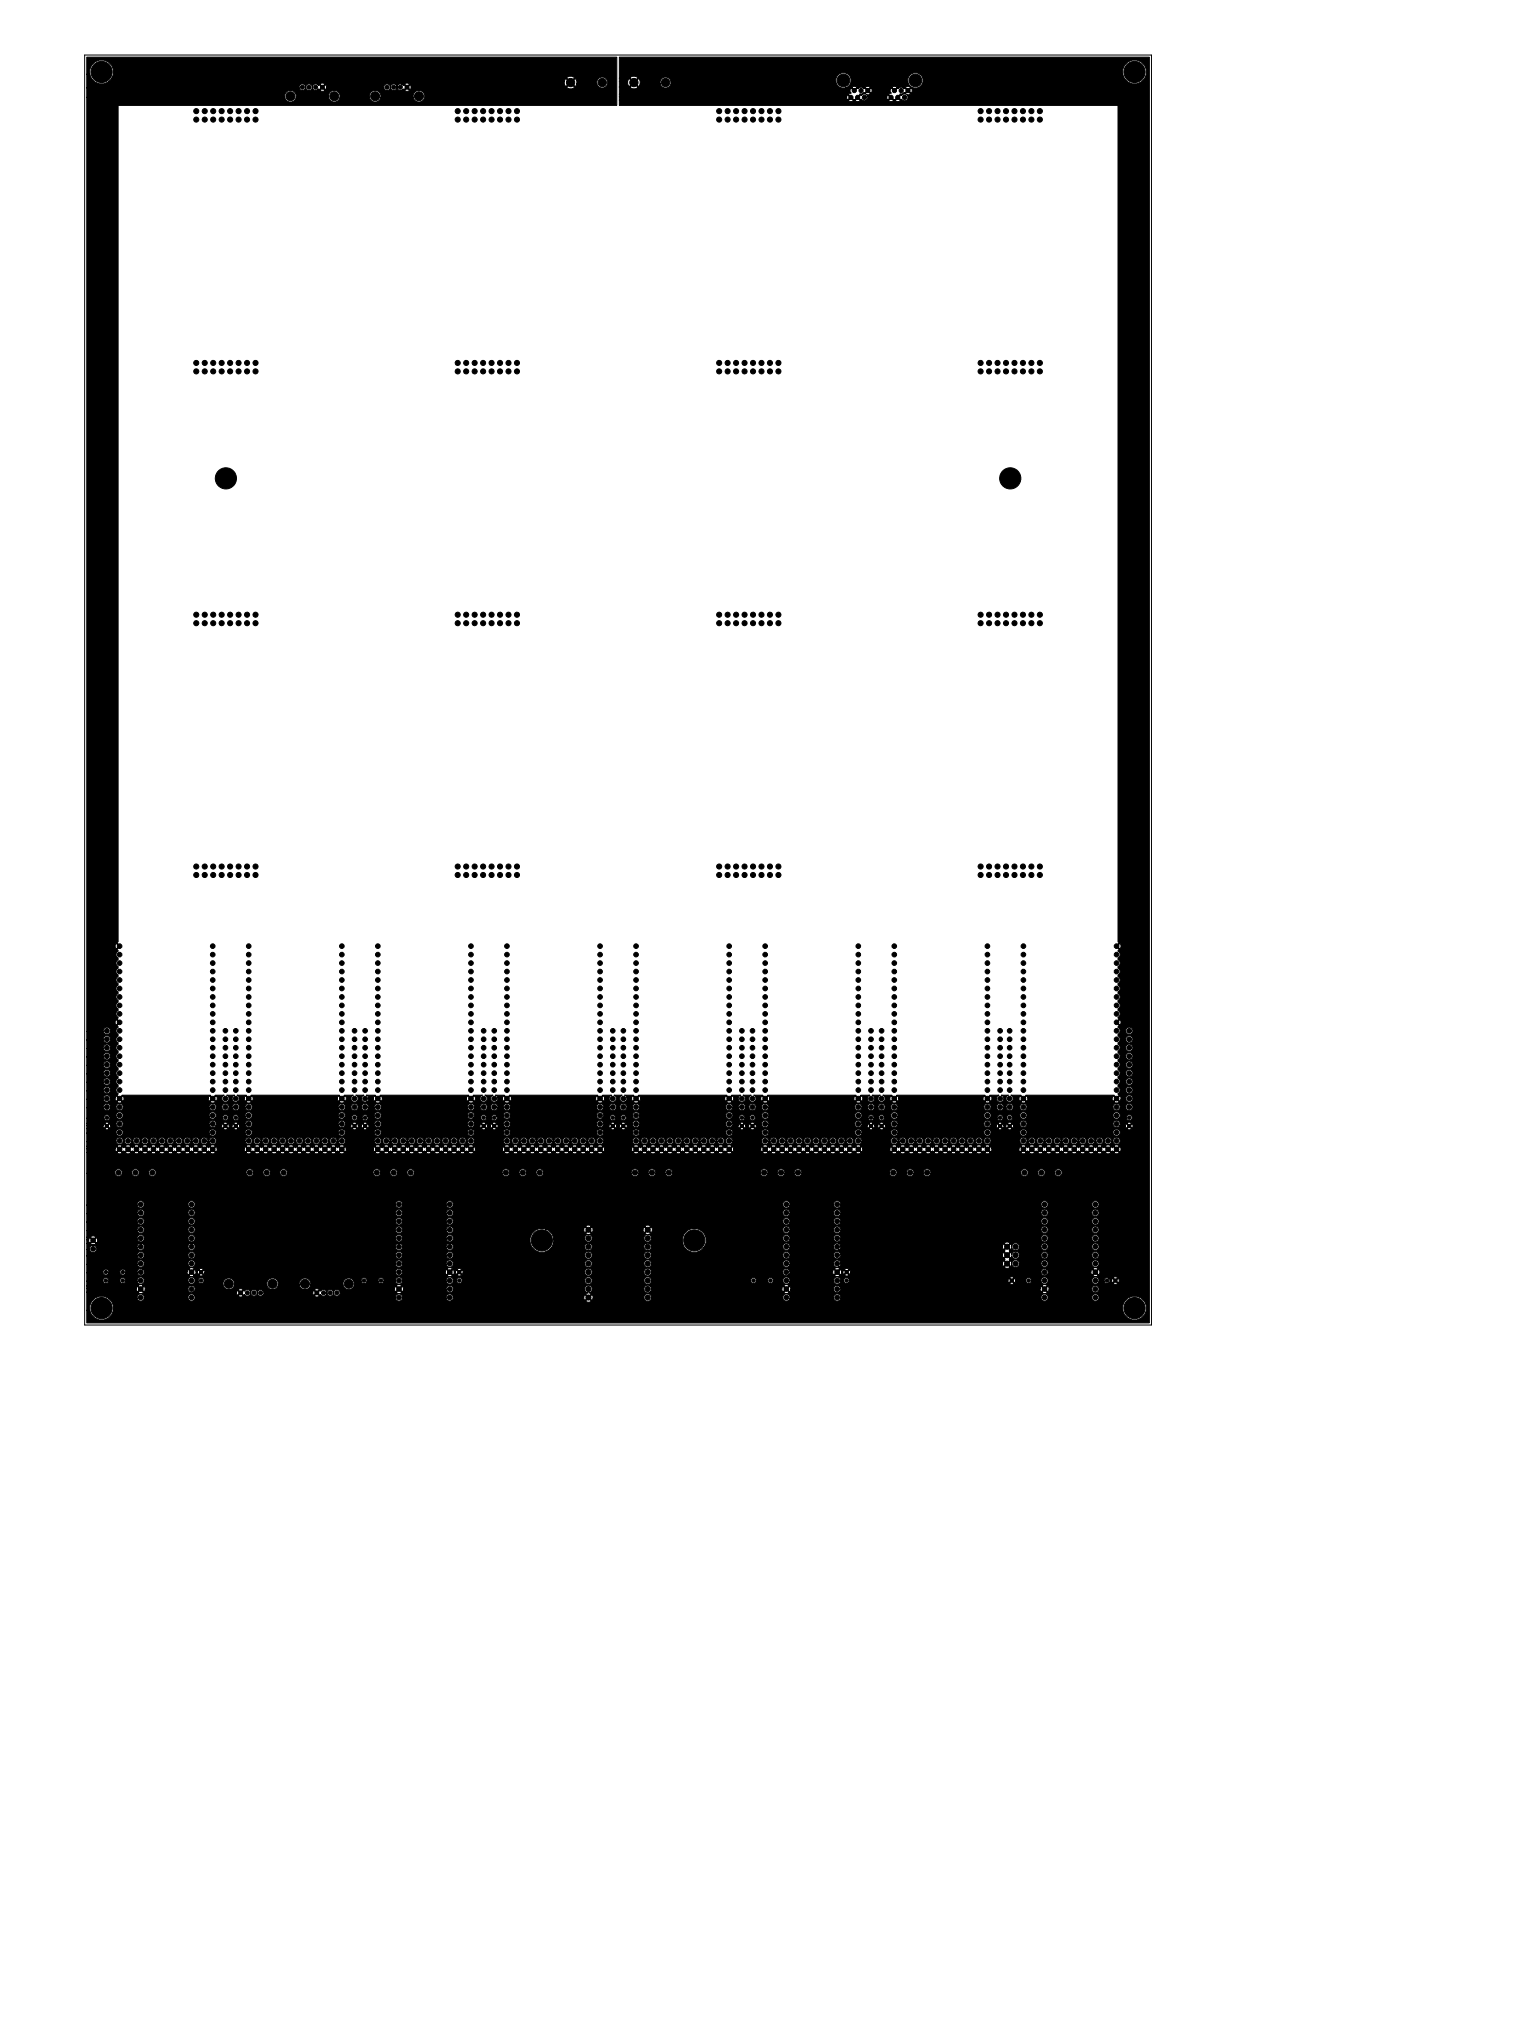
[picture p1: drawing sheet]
<svg xmlns="http://www.w3.org/2000/svg" width="457mm" height="610mm" viewBox="0 0 457 610" stroke-linecap="round" stroke-linejoin="round" font-family="sans-serif">
<path d="M25.4 16.5h320v381h-320z" fill="none" stroke="#000" stroke-width=".3"/>
<g fill="#000" stroke="#000" stroke-width=".3">
<path d="M26 17.1h159v14.5l-149.6 .1v250.9l-.3 .3 .3 .3v.4l-.5-.5-.2 .1a.95 .95 0 0 0 .2 1.4l.5-.5v.4l-.3 .3 .3 .6a1.07 1.07 0 0 0-.6 1 1.07 1.07 0 0 0 .6 1l-.1 .6a1.08 1.08 0 0 0 .1 1.9l-.1 .6a1.08 1.08 0 0 0 .1 2l-.1 .6a1.08 1.08 0 0 0 .1 1.9l-.1 .6a1.08 1.08 0 0 0 .1 1.9l-.1 .7a1.08 1.08 0 0 0 .1 1.9l-.1 .6a1.08 1.08 0 0 0 .1 1.9l-.1 .6a1.08 1.08 0 0 0 .1 2l-.3 .6 .3 .3v.3l-.5-.4a.99 .99 0 0 0-.2 1.4l.2 .1 .5-.5v.3l-.3 .3 .3 .4-.1 .3a1.08 1.08 0 0 0 .1 1.9l-.1 .7a1.08 1.08 0 0 0 .1 1.9l-.1 .6a1.08 1.08 0 0 0 .1 1.9l-.1 .6a1.08 1.08 0 0 0 .1 2l-.1 .6a1.08 1.08 0 0 0 .1 1.9l-.1 .6a1.08 1.08 0 0 0 .1 1.9l-.1 .7a1.08 1.08 0 0 0 .1 1.9l-.1 .6a1.08 1.08 0 0 0 .1 1.9l-.3 .6 .8 .8 .7-.9h26.5l.7 .9 .8-.9h2.7a1.09 1.09 0 0 0-.5 1.7 1.09 1.09 0 0 0 1.7 0 1.09 1.09 0 0 0-.5-1.7h2.4l-.3 .1a1.1 1.1 0 0 0-.3 1.6 1.1 1.1 0 0 0 1.5 .3h2.6v.2a.95 .95 0 0 0 1.5-.2h26.4l.1 .2a.95 .95 0 0 0 1.4-.2l-.7-.8-.8 .8h-26.4l-.8-.8-.7 .8h-2.6l.4-.3 .1-.8h1.5l.1 .9h.3l.7-.7h.4l.7 .7h.3l.1-.9h25.3l.2 .9h.2l.8-.7h.3l.8 .7h.2a.95 .95 0 0 0-.2-1.5l-.8 .8h-.3l-.8-.8-.2 .1-.2 .5h-25.3l-.1-.5-.3-.1-.7 .8h-.4l-.7-.8-.3 .1-.1 .5h-1.5l-.7-.9h2.8l.7 .9 .7-.9h26.5l.8 .9 .7-.9h2.7a1.09 1.09 0 0 0-.5 1.7 1.09 1.09 0 0 0 1.7 0 1.09 1.09 0 0 0-.5-1.7h2.5l-.3 .1a1.1 1.1 0 0 0-.3 1.6 1.1 1.1 0 0 0 1.5 .3h2.5l.1 .2a.95 .95 0 0 0 1.4-.2h26.4l.1 .2a.95 .95 0 0 0 1.4-.2l-.7-.8-.8 .8h-26.4l-.8-.8-.7 .8h-2.5l.4-.3 .1-.8h1.4l.2 .9h.2l.8-.7h.3l.8 .7h.2l.2-.9h25.2l.2 .9h.3l.7-.7h.4l.7 .7h.3a.95 .95 0 0 0-.3-1.5l-.7 .8h-.4l-.7-.8-.3 .1-.2 .5h-25.2l-.2-.5-.2-.1-.8 .8h-.3l-.8-.8-.2 .1-.2 .5h-1.4l-.7-.9h2.7l.7 .9 .8-.9h26.5l.7 .9 .7-.9h2.7a1.09 1.09 0 0 0-.5 1.7 1.09 1.09 0 0 0 1.8 0 1.09 1.09 0 0 0-.5-1.7h2.4l-.2 .1a1.1 1.1 0 0 0-.4 1.6 1.1 1.1 0 0 0 1.5 .3h2.5l.1 .2a.95 .95 0 0 0 1.4-.2h26.5v.2a.95 .95 0 0 0 1.5-.2l-.8-.8-.7 .8h-26.5l-.7-.8-.8 .8h-2.5l.4-.3 .2-.8h1.3l.2 .9h.2l.8-.7h.4l.7 .7h.3l.1-.9h25.3l.2 .9h.2l.7-.7h.4l.8 .7h.2a.95 .95 0 0 0-.2-1.5l-.8 .8h-.4l-.7-.8-.2 .1-.2 .5h-25.3l-.1-.5-.3-.1-.7 .8h-.4l-.8-.8-.2 .1-.2 .5h-1.3l-.8-.9h2.7l.8 .9 .7-.9h26.5l.7 .9 .8-.9h2.7a1.09 1.09 0 0 0-.5 1.7 1.09 1.09 0 0 0 1.7 0 1.09 1.09 0 0 0-.5-1.7h2.4l-.2 .1a1.1 1.1 0 0 0-.3 1.6 1.1 1.1 0 0 0 1.5 .3h2.5v.2a.95 .95 0 0 0 1.5-.2h26.4l.1 .2a.95 .95 0 0 0 1.4-.2l-.7-.8-.8 .8h-26.4l-.8-.8-.7 .8h-2.5l.3-.3 .2-.8h1.4l.1 .9h.3l.7-.7h.4l.8 .7h.2l.1-.9h25.3l.2 .9h.2l.8-.7h.3l.8 .7h.2a.95 .95 0 0 0-.2-1.5l-.8 .8h-.3l-.8-.8-.2 .1-.2 .5h-25.3l-.1-.5-.2-.1-.8 .8h-.4l-.7-.8-.3 .1-.1 .5h-1.4l-.7-.9h2.7l.7 .9 .8-.9h26.4l.8 .9 .7-.9h2.7a1.09 1.09 0 0 0-.5 1.7 1.09 1.09 0 0 0 1.7 0 1.09 1.09 0 0 0-.5-1.7h2.5l-.3 .1a1.1 1.1 0 0 0-.3 1.6 1.1 1.1 0 0 0 1.5 .3h2.5l.1 .2a.95 .95 0 0 0 1.4-.2h26.4l.1 .2a.95 .95 0 0 0 1.4-.2l-.7-.8-.8 .8h-26.4l-.7-.8-.8 .8h-2.5l.4-.3 .1-.8h1.4l.2 .9h.2l.8-.7h.3l.8 .7h.2l.2-.9h25.2l.2 .9h.3l.7-.7h.4l.7 .7h.3a.95 .95 0 0 0-.3-1.5l-.7 .8h-.4l-.7-.8-.3 .1-.2 .5h-25.2l-.2-.5-.2-.1-.8 .8h-.3l-.8-.8-.2 .1-.2 .5h-1.4l-.7-.9h2.7l.8 .9 .7-.9h26.5l.7 .9 .7-.9h2.7a1.09 1.09 0 0 0-.5 1.7 1.09 1.09 0 0 0 1.8 0 1.09 1.09 0 0 0-.5-1.7h2.4l-.2 .1a1.1 1.1 0 0 0-.4 1.6 1.1 1.1 0 0 0 1.5 .3h2.5l.1 .2a.95 .95 0 0 0 1.4-.2h26.5v.2a.95 .95 0 0 0 1.5-.2l-.8-.8-.7 .8h-26.5l-.7-.8-.8 .8h-2.5l.4-.3 .2-.8h1.3l.2 .9h.3l.7-.7h.4l.7 .7h.3l.1-.9h25.3l.2 .9h.2l.7-.7h.4l.8 .7h.2a.95 .95 0 0 0-.2-1.5l-.8 .8h-.4l-.7-.8-.2 .1-.2 .5h-25.3l-.1-.5-.3-.1-.7 .8h-.4l-.7-.8-.3 .1-.2 .5h-1.3l-.8-.9h2.8l.7 .9 .7-.9h26.5l.7 .9 .8-.9h2.7a1.09 1.09 0 0 0-.5 1.7 1.09 1.09 0 0 0 1.7 0 1.09 1.09 0 0 0-.5-1.7h2.1l-.2 .1a1.1 1.1 0 0 0-.3 1.6 1.1 1.1 0 0 0 1.5 .3h2.8v.2a.95 .95 0 0 0 1.5-.2h26.4l.1 .2a.95 .95 0 0 0 1.4-.2l-.7-.8-.8 .8h-26.4l-.8-.8-.7 .8h-2.8l.3-.3 .2-.8h1.7l.2 .9h.2l.7-.7h.4l.8 .7h.2l.1-.9h25.3l.2 .9h.2l.8-.7h.3l.8 .7h.2l.2-.5h1.4a1.1 1.1 0 0 0 1.7 .7 1.1 1.1 0 0 0 0-1.9 1.1 1.1 0 0 0-1.7 .7v.5h-1.4l-.2-.9-.2-.1-.8 .8h-.3l-.8-.8-.2 .1-.2 .5h-25.3l-.1-.5-.2-.1-.8 .8h-.4l-.7-.8-.2 .1-.2 .5h-1.7l-.7-.9h3l.7 .9 .8-.9h26.4l.8 .9 .7-.8-.3-.6 .6-.8h1.7a1.1 1.1 0 0 0 1.7 .7 1.1 1.1 0 0 0 0-1.8 1.1 1.1 0 0 0-1.7 .7v.4h-1.7a1.05 1.05 0 0 0-.6-1.2v-.5l.6-.8h1.7a1.1 1.1 0 0 0 1.7 .7 1.1 1.1 0 0 0 0-1.8 1.1 1.1 0 0 0-1.7 .7v.4h-1.7a1.05 1.05 0 0 0-.6-1.2v-.6l.6-.7h1.7a1.1 1.1 0 0 0 1.7 .7 1.1 1.1 0 0 0 0-1.9 1.1 1.1 0 0 0-1.7 .7v.5h-1.7a1.05 1.05 0 0 0-.6-1.2v-.6l.6-.8h1.7a1.1 1.1 0 0 0 1.7 .7 1.1 1.1 0 0 0 0-1.8 1.1 1.1 0 0 0-1.7 .7v.4h-1.7a1.05 1.05 0 0 0-.6-1.2v-.5l.6-.8h1.7a1.1 1.1 0 0 0 1.7 .7 1.1 1.1 0 0 0 0-1.9 1.1 1.1 0 0 0-1.7 .7v.5h-1.7a1.05 1.05 0 0 0-.6-1.2v-.6l.6-.8h1.7a1.1 1.1 0 0 0 1.7 .7 1.1 1.1 0 0 0 0-1.8 1.1 1.1 0 0 0-1.7 .7v.4h-1.7a1.05 1.05 0 0 0-.6-1.2v-.5l.6-.8h1.7a1.1 1.1 0 0 0 1.7 .7 1.1 1.1 0 0 0 0-1.8 1.1 1.1 0 0 0-1.7 .7v.4h-1.7a1.05 1.05 0 0 0-.6-1.2v-.6l.6-.7h1.7a1.1 1.1 0 0 0 1.7 .7 1.1 1.1 0 0 0 0-1.9 1.1 1.1 0 0 0-1.7 .7v.5h-1.7a1.05 1.05 0 0 0-.6-1.2l.3-.7-.3-.3v-.3l.5 .5a1 1 0 0 0 .2-1.5h-.2l-.5 .4v-.3l.3-.3-.3-.4 .2-.3a1.08 1.08 0 0 0-.2-1.9l.2-.7a1.08 1.08 0 0 0-.2-1.9l.2-.6a1.08 1.08 0 0 0-.2-1.9l.2-.6a1.08 1.08 0 0 0-.2-1.9l.2-.7a1.08 1.08 0 0 0-.2-1.9l.2-.6a1.08 1.08 0 0 0-.2-1.9l.2-.7a1.08 1.08 0 0 0-.2-1.9l.2-.6a1.08 1.08 0 0 0-.2-1.9l.3-.6-.3-.3v-.4l.5 .5a1 1 0 0 0 .2-1.4l-.2-.1-.5 .5v-.4l.3-.3-.3-.3v-250.9l-149.6-.1v-1.5h68.8a.93 .93 0 0 0 1.3 .2l.1-.2h.6a.93 .93 0 0 0 1.4 .2v-.2l-.7-.7-.7 .7h-.6l-.7-.7-.7 .7h-68.8v-1.1h68.2l.2 .9h.2l.7-.7-.7-.7-.2 .1-.2 .4h-68.2v-.7h68.8l1.6 1.6h.2l.7-.7h.4l.7 .7 .3-.1a1.01 1.01 0 0 0 1.3 .3h6.8l.1 .2a.88 .88 0 0 0 1.3-.2h.6l.1 .2a.88 .88 0 0 0 1.4-.2l-.8-.7-.7 .7h-.6l-.7-.7-.7 .7h-6.8l.4-.3 .1-.8h5.7l.2 .9h.2l.7-.7-.7-.7-.2 .1-.2 .4h-5.7l-.4-.6 6.7-.1 1.6 1.6h.3l.7-.7h.3l.7 .7 .3-.1a1.03 1.03 0 0 0 1.6 .2 1.03 1.03 0 0 0-.1-1.6h.7l.4-.3-.7-.7-.7 .9-.5-.1-.7 .5-.3-.2-.7 .7h-.4l1-.9-.1-.2 .6 .1 .6-.5 .3 .2 .7-.7h.4l.7 .7 .2-.1a.88 .88 0 0 0-.2-1.3l-.7 .7h-.4l-.7-.7-.3 .1-.3-.3h.8l.7 .7 .7-.7-.1-.2a.88 .88 0 0 0-1.3 .2l-1.5-.1-.7 .4-.3-.1-.9 .9-.9-.9a.93 .93 0 0 0-.2 1.3l.2 .1-.7 .2-.1 .2h-5.7l.2-.2-.8-.7-.6 .9-.6-.1-.6 .5-.3-.2-.7 .7h-.4l.9-.9v-.2l.5 .1 .7-.5 .3 .2 .7-.7h.3l.7 .7 .3-.1a.88 .88 0 0 0-.3-1.3l-.7 .7h-.3l-.7-.7-.3 .1-.4-.3h.8l.7 .7 .8-.7h6.5l.7 .7 .7-.7a.93 .93 0 0 0-1.3-.2l-.1 .2h-6.5a.93 .93 0 0 0-1.4-.2l-.1 .2h-.8a1.01 1.01 0 0 0-1.4 .3l-.2-.1-.9 .9-.9-.9a.93 .93 0 0 0-.2 1.3l.2 .1-.8 .2v.2h-68.8v-2.2h3.2a1.41 1.41 0 0 0 2.3 0l-1.1-1.2-1.2 1.2h-3.2v-1.7h2.5v.8l.2 .6 .3 .1 1.2-1.1h.3l1.2 1.1 .3-.1 .3-.7h5.9l.3 .6a1.65 1.65 0 0 0 1.9 .6 1.65 1.65 0 0 0 1.1-1.7h49.4l.4 .8a2.21 2.21 0 0 0 2.7 .9h1.8l.7 .7 .7-.7-.1-.2a.88 .88 0 0 0-1.3 .2h-1.8l1.2-.9 .3-.8h17a2.32 2.32 0 0 0 3.5 1.5 2.32 2.32 0 0 0 .2-3.8h60.8l.5 1.3a3.6 3.6 0 0 0 6.1 0 3.6 3.6 0 0 0-2.3-5.6 3.6 3.6 0 0 0-4.3 4.3l-60.9-.1a2.33 2.33 0 0 0-2.6 0 2.33 2.33 0 0 0-1 2.4h-17v-.9a2.33 2.33 0 0 0-2.7-1.9 2.33 2.33 0 0 0-1.9 2.8l-49.4-.2a1.66 1.66 0 0 0-2-1.3 1.66 1.66 0 0 0-1.3 2h-5.9l-.1-.8-.2-.6-.3-.1-1.2 1.2h-.3l-1.2-1.2-.3 .1-.2 .7h-2.5v-1h3.2l1.2 1.2 1.1-1.2a1.41 1.41 0 0 0-2.3 0h-3.2v-6.3h159v379.8h-318.8v-3.8h.9l.6 1.3a3.6 3.6 0 0 0 3.7 1.6 3.6 3.6 0 0 0 2.8-2.9h302.8l.5 1.3a3.6 3.6 0 0 0 6.1 .1 3.6 3.6 0 0 0-2.3-5.6 3.6 3.6 0 0 0-4.3 4.2h-302.8v-1.4l-.5-1.3-1-.9h8.6l.2 .4a1.1 1.1 0 0 0 1.1 .4 1.1 1.1 0 0 0 .9-.8h13.1l.2 .4a1.1 1.1 0 0 0 1.1 .4 1.1 1.1 0 0 0 .8-.8h60.1l.2 .4a1.1 1.1 0 0 0 1.1 .4 1.1 1.1 0 0 0 .9-.8h13.1l.1 .4a1.06 1.06 0 0 0 1.4 .3h40.3l.1 .3a1.01 1.01 0 0 0 1.5-.3l-.8-.8-.8 .8h-40.3l.5-.3 .1-.9h39.1l.2 1 .2 .1 .9-.8h.3l.8 .8 .3-.1 .1-.5h15.3l.1 .4a1.16 1.16 0 0 0 1.2 .5 1.16 1.16 0 0 0 1-.9h39.3l.2 .4a1.1 1.1 0 0 0 1.1 .4 1.1 1.1 0 0 0 .9-.8h13.1l.1 .4a1.1 1.1 0 0 0 1.2 .4 1.1 1.1 0 0 0 .8-.8h60.1l.2 .4a1.1 1.1 0 0 0 1.1 .4 1.1 1.1 0 0 0 .9-.8h13l.2 .4a1.1 1.1 0 0 0 1.8 0 1.1 1.1 0 0 0-.7-1.7 1.1 1.1 0 0 0-1.3 1.3h-13v-.5a1.1 1.1 0 0 0-1.3-.8 1.1 1.1 0 0 0-.9 1.3h-60.1v-.5a1.1 1.1 0 0 0-1.3-.8 1.1 1.1 0 0 0-.8 1.3h-13.1v-.5a1.1 1.1 0 0 0-1.3-.8 1.1 1.1 0 0 0-.9 1.3h-39.3v-.5a1.17 1.17 0 0 0-1.4-.9 1.17 1.17 0 0 0-.9 1.4h-15.3v-.6l-.4-.4-.8 .8h-.3l-.9-.8h-.2l-.2 .5h-39.1a1.1 1.1 0 0 0-1.3-.8 1.1 1.1 0 0 0-.8 1.3h-13.1v-.5a1.1 1.1 0 0 0-1.3-.8 1.1 1.1 0 0 0-.9 1.3h-60.1l-.1-.8h13.1a.9 .9 0 0 0 1.3 .2l.1-.2-.7-.7-.7 .7h-13.1a1.09 1.09 0 0 0-1.3-.5 1.09 1.09 0 0 0-.7 1.3h-13.1v-.5a1.1 1.1 0 0 0-1.3-.8 1.1 1.1 0 0 0-.9 1.3l-8.6-.1a3.6 3.6 0 0 0-4 0 3.6 3.6 0 0 0-1.6 3.7h-.9v-5.5h15.5v.3a.95 .95 0 0 0 1.5-.3l-.8-.7-.7 .7h-15.5v-1.1h14.9l.2 .9 .2 .1 .7-.8h.4l.8 .8 .2-.1 .2-.5h12.8a1.08 1.08 0 0 0 1.5 .8h13.1l.1 .8h.2l.7-.6h.4l.7 .6 .3-.1a1.04 1.04 0 0 0 1 .4 1.04 1.04 0 0 0 .8-.7 1.02 1.02 0 0 0 1 .8 1.02 1.02 0 0 0 1-.8 .99 .99 0 0 0 1.5 .6h15.7v.2l.5 .2 .8-.2v-.2l-.6-.7-.7 .7h-15.7l.3-.3 .2-.7h14.6l.2 .8h.2l.7-.6h.3l.7 .6 .3-.2a1.02 1.02 0 0 0 1 .5 1.02 1.02 0 0 0 .9-.7 1.02 1.02 0 0 0 1 .8 1.02 1.02 0 0 0 1-.8 1 1 0 0 0 1.2 .7 1 1 0 0 0 .7-1.2h16.9l.1 .3a.95 .95 0 0 0 1.5-.3l-.8-.7-.8 .7h-16.9l-.1-.3a1 1 0 0 0-1.2-.4 1 1 0 0 0-.6 1.2l-.1-.4a1 1 0 0 0-1.1-.8 1 1 0 0 0-.8 1.2l-.1-.4a.99 .99 0 0 0-.8-.8 .99 .99 0 0 0-1 .5l-.3-.2-.7 .7h-.3l-.7-.7h-.2l-.2 .5h-14.6l-.5-.7h15.7l.7 .7 .6-.7v-.2l-.5-.2-.8 .2v.2l-16-.1a1 1 0 0 0-1.2 1.2v-.4a1 1 0 0 0-1.2-.8 1 1 0 0 0-.8 1.2v-.4a.99 .99 0 0 0-.8-.8 .99 .99 0 0 0-1.1 .5l-.2-.2-.7 .7h-.4l-.7-.7h-.2l-.1 .5h-13.1l.6-.7h13l.7 .7 .7-.7a.9 .9 0 0 0-1.3-.2l-.1 .2h-13a1.1 1.1 0 0 0-1-1.4 1.1 1.1 0 0 0-1.1 1.3h-12.8l-.2-.9h-.2l-.8 .7h-.4l-.7-.7h-.2l-.2 .5h-14.9v-.7h15.5l.7 .7 .8-.7-.2-.3h24.1a1.76 1.76 0 0 0 1.7 1.4 1.76 1.76 0 0 0 1.8-1.4h9.6l.3 .6a1.76 1.76 0 0 0 1.8 .8 1.76 1.76 0 0 0 1.4-1.4h6.3l.2 .6a1.76 1.76 0 0 0 1.8 .8 1.76 1.76 0 0 0 1.4-1.4h9.7l.3 .6a1.73 1.73 0 0 0 2.5 .4h12.7l.1 .9 .3 .1 .7-.8h.4l.7 .8 .3-.1 .1-.5h12.9a1.1 1.1 0 0 0 1 .9 1.1 1.1 0 0 0 1.1-.9h39.4l.5 .8 .6 .2-.7 .1-.1 .3 .8 .8 .8-.8v-.3l-.5-.1 .7-.5 .2-.5h15.5l.1 .5a1.15 1.15 0 0 0 1.7 .2h40.1l.1 .3a.95 .95 0 0 0 1.5-.3l-.8-.7-.8 .7h-40.1l.5-.7v-.4h39.1l.1 .9 .3 .1 .7-.8h.4l.7 .8 .3-.1 .1-.5h12.9a1.09 1.09 0 0 0 1.6 .7h60.9l.1 .3a.95 .95 0 0 0 1.4-.3l-.7-.7-.8 .7h-60.9l.4-.3 .1-.8h59.8l.2 .9 .2 .1 .8-.8h.4l.7 .8 .2-.1 .2-.5h12.8l.2 .4a1.1 1.1 0 0 0 1.8 0 1.1 1.1 0 0 0-.7-1.7 1.1 1.1 0 0 0-1.3 1.3h-12.8l-.2-.9h-.2l-.7 .7h-.4l-.8-.7h-.2l-.2 .5h-59.8l-.5-.7h60.9l.8 .7 .7-.7a.99 .99 0 0 0-1.4-.3l-.1 .3h-60.9a1.09 1.09 0 0 0-1.2 0 1.09 1.09 0 0 0-.4 1.1h-12.9l-.1-.9h-.3l-.7 .7h-.4l-.7-.7h-.3l-.1 .5h-39.1l-.5-.7h40.1l.8 .7 .8-.7-.1-.3a.95 .95 0 0 0-1.5 .3l-40.1-.1a1.17 1.17 0 0 0-1.3 0 1.17 1.17 0 0 0-.5 1.2h-15.5v-.4a1.17 1.17 0 0 0-1.4-.9 1.17 1.17 0 0 0-.9 1.3h-39.4a1.1 1.1 0 0 0-1.1-1.3 1.1 1.1 0 0 0-1 1.3h-12.9l-.1-.9h-.3l-.7 .7h-.4l-.7-.7h-.3l-.1 .5h-12.7l.5-.7h12.7l.8 .7 .8-.7a1 1 0 0 0-1.5-.3l-.1 .3h-12.7l.2-1-.2-.5h2.1a.9 .9 0 0 0 .9 .8 .9 .9 0 0 0 .9-.8h3.3l.2 .4a.89 .89 0 0 0 .9 .4 .89 .89 0 0 0 .7-.7h3.4l.2 .4a1.1 1.1 0 0 0 1.1 .5 1.1 1.1 0 0 0 .9-.9h13.1l.1 .4a1.09 1.09 0 0 0 1.2 .4 1.09 1.09 0 0 0 .8-.9h.9l.1 .4a.89 .89 0 0 0 .9 .3 .89 .89 0 0 0 .7-.6h36.8l.2 .4a1.17 1.17 0 0 0 1.2 .5 1.17 1.17 0 0 0 .9-.9h15.5l.1 .4a1.16 1.16 0 0 0 1.3 .5 1.16 1.16 0 0 0 .9-1h29.7l.1 .4a.9 .9 0 0 0 .9 .4 .9 .9 0 0 0 .7-.8h3.4l.1 .4a.89 .89 0 0 0 .9 .4 .89 .89 0 0 0 .7-.7h2.8l.2 .4a1.1 1.1 0 0 0 1.1 .5 1.1 1.1 0 0 0 .9-.9h13.1l.1 .4a1.09 1.09 0 0 0 1.2 .4 1.09 1.09 0 0 0 .8-.9h.9l.7 .7h49.1l.5 .3 .7-.1v-.2l-.6-.6-.6 .6h-48.6l.4-.3 .2-.7h47.5l.1 .7 .2 .1 .6-.6h.4l.6 .6 .4-.5h3l.2 .4a.89 .89 0 0 0 .9 .4 .89 .89 0 0 0 .7-.7h2.8l.2 .4a1.1 1.1 0 0 0 1.1 .5 1.1 1.1 0 0 0 .9-.9h13l.2 .4a1.1 1.1 0 0 0 1.1 .5 1.1 1.1 0 0 0 .9-1h1.5l.2 .4a.87 .87 0 0 0 1.1 .3h1.5l.5 .3 .7-.1v-.2l-.6-.6-.6 .6h-1.5l.4-.3 .1-.7h.5l.1 .7 .2 .1 .6-.6h.4l.6 .6a.8 .8 0 0 0 .2-1.2h-.2l-.6 .6h-.4l-.6-.6-.3 .4h-.5l-.5-.6h1.5l.6 .6 .6-.6a.8 .8 0 0 0-1.1-.2l-.1 .2h-1.5a.88 .88 0 0 0-.9 .1 .88 .88 0 0 0-.4 .8h-1.5v-.3a1.1 1.1 0 0 0-1.3-.9 1.1 1.1 0 0 0-.9 1.3h-13v-.4a1.1 1.1 0 0 0-1.3-.9 1.1 1.1 0 0 0-.9 1.3h-2.8a.9 .9 0 0 0-.9-1.1 .9 .9 0 0 0-.9 1h-3l-.2-.7h-.2l-.6 .6h-.4l-.6-.6-.3 .4h-47.5l-.5-.6h48.5l.6 .6 .6-.6a.8 .8 0 0 0-1.1-.2l-.1 .2h-48.5a.89 .89 0 0 0-.9 0 .89 .89 0 0 0-.4 .9h-.9v-.3a1.1 1.1 0 0 0-1.3-.9 1.1 1.1 0 0 0-.8 1.3h-13.1v-.4a1.1 1.1 0 0 0-1.3-.9 1.1 1.1 0 0 0-.9 1.3h-2.8a.9 .9 0 0 0-.9-1.1 .9 .9 0 0 0-.8 1h-3.4v-.3a.9 .9 0 0 0-1-.7 .9 .9 0 0 0-.7 1h-29.7v-.4a1.17 1.17 0 0 0-1.4-.9 1.17 1.17 0 0 0-.9 1.4h-15.5v-.5a1.17 1.17 0 0 0-1.4-.9 1.17 1.17 0 0 0-.9 1.4l-36.7-.1a.9 .9 0 0 0-.9-1 .9 .9 0 0 0-.9 1h-.9v-.3a1.1 1.1 0 0 0-1.3-.9 1.1 1.1 0 0 0-.8 1.3h-13.1v-.4a1.1 1.1 0 0 0-1.3-.9 1.1 1.1 0 0 0-.9 1.3h-3.4a.9 .9 0 0 0-.9-1.1 .9 .9 0 0 0-.9 1h-3.3v-.3a.9 .9 0 0 0-1.1-.7 .9 .9 0 0 0-.7 1h-2.1l-.1-.1a1.76 1.76 0 0 0-2.1-.7 1.76 1.76 0 0 0-1.1 2h-9.7v-.7a1.76 1.76 0 0 0-2.1-1.4 1.76 1.76 0 0 0-1.3 2.1h-6.3v-.7a1.76 1.76 0 0 0-2.1-1.4 1.76 1.76 0 0 0-1.4 2.1h-9.6v-.7a1.76 1.76 0 0 0-2.1-1.4 1.76 1.76 0 0 0-1.4 2.1l-24.5-.1-.9 .1v.3h-15.5v-1.5h4.9a.9 .9 0 0 0 .8 .8 .9 .9 0 0 0 .9-.8h3.3l.2 .4a.89 .89 0 0 0 .9 .4 .89 .89 0 0 0 .7-.7h3.4l.2 .4a1.1 1.1 0 0 0 1.1 .5 1.1 1.1 0 0 0 .9-.9h13.1l.2 .4a1.09 1.09 0 0 0 1.1 .4 1.09 1.09 0 0 0 .8-.9h.9l.2 .4a.9 .9 0 0 0 1.5 0 .9 .9 0 0 0-.6-1.4 .9 .9 0 0 0-1.1 1h-.9v-.3a1.1 1.1 0 0 0-1.2-.9 1.1 1.1 0 0 0-.9 1.3h-13.1v-.4a1.1 1.1 0 0 0-1.3-.9 1.1 1.1 0 0 0-.9 1.3h-3.4a.9 .9 0 0 0-.9-1.1 .9 .9 0 0 0-.9 1h-3.3v-.3a.9 .9 0 0 0-1-.7 .9 .9 0 0 0-.7 1h-4.9v-2.5h4.9l.1 .3a.9 .9 0 0 0 .9 .4 .9 .9 0 0 0 .7-.7h3.3l.2 .3a.89 .89 0 0 0 .9 .4 .89 .89 0 0 0 .7-.7h3.4l.2 .4a1.09 1.09 0 0 0 1.5 .4h13.9l.1 .2a.95 .95 0 0 0 1.4-.2l-.1-.2h1.6a.8 .8 0 0 0 1.2 .3v-.3l-.6-.6-.6 .6h-1.6l-.6-.6-.8 .8h-13.9l.3-.4 .2-.8h12.8l.2 .9 .2 .1 .8-.8h.3l.8 .8 .2-.1 .2-.8h.4l.1 .7 .2 .1 .6-.6h.4l.6 .6 .4-.5h57.1l.2 .4a1.09 1.09 0 0 0 1.5 .4h13.9v.2a.95 .95 0 0 0 1.5-.2l-.1-.2h1.6a.8 .8 0 0 0 1.2 .3v-.3l-.6-.6-.6 .6h-1.6l-.7-.6-.7 .8h-13.9l.3-.4 .2-.8h12.8l.2 .9 .2 .1 .8-.8h.3l.8 .8 .2-.1 .2-.8h.3l.2 .7 .2 .1 .6-.6h.4l.6 .6 .3-.4h36.5l.2 .4a1.17 1.17 0 0 0 1.2 .5 1.17 1.17 0 0 0 .9-.9h15.5l.1 .4a1.16 1.16 0 0 0 1.2 .5 1.16 1.16 0 0 0 1-1h39.3l.2 .4a1.09 1.09 0 0 0 1.5 .4h13.9v.2a.95 .95 0 0 0 1.5-.2l-.1-.2h1.6a.8 .8 0 0 0 1.2 .3v-.3l-.6-.6-.6 .6h-1.6l-.7-.6-.7 .8h-13.9l.3-.4 .2-.8h12.8l.2 .9 .2 .1 .8-.8h.3l.8 .8 .2-.1 .2-.8h.4l.1 .7 .2 .1 .6-.6h.4l.6 .6 .3-.5h57.2l.2 .4a1.09 1.09 0 0 0 1.4 .4h14v.2a.95 .95 0 0 0 1.5-.2l-.8-.8-.7 .8h-14l.4-.4 .2-.8h12.8l.1 .9 .3 .1 .7-.8h.4l.7 .8a1 1 0 0 0 .3-1.5h-.3l-.7 .7h-.4l-.7-.7h-.3l-.1 .5h-12.8l-.6-.7h14l.7 .8 .8-.8a.99 .99 0 0 0-1.5-.2v.2h-14a1.09 1.09 0 0 0-1.2 0 1.09 1.09 0 0 0-.4 1.1h-57.2l-.1-.7-.2-.1-.6 .7h-.4l-.6-.7-.3 .5h-.4l-.2-.6h-.2l-.8 .7h-.3l-.8-.7h-.2l-.2 .5h-12.8l-.5-.7h13.9l.7 .8 .6-.6h1.7l.6 .6 .6-.6a.8 .8 0 0 0-1.2-.3v.3h-1.7l.1-.4a.95 .95 0 0 0-1.4 .2l-14.3-.1a1.1 1.1 0 0 0-1.3 1.2h-39.3v-.4a1.17 1.17 0 0 0-1.4-.9 1.17 1.17 0 0 0-.9 1.4h-15.5v-.5a1.17 1.17 0 0 0-1.4-.9 1.17 1.17 0 0 0-.9 1.4h-36.5v-.6l-.3-.3-.6 .7h-.4l-.6-.7-.4 .5h-.3l-.2-.6h-.2l-.8 .7h-.3l-.8-.7h-.2l-.2 .5h-12.8l-.5-.7h13.9l.7 .8 .6-.6h1.7l.6 .6 .6-.6a.8 .8 0 0 0-1.2-.3v.3h-1.7l.1-.4a.95 .95 0 0 0-1.4 .2l-14.3-.1a1.1 1.1 0 0 0-1.3 1.2h-57.1l-.2-.7-.2-.1-.6 .7h-.4l-.6-.7-.3 .5h-.4l-.2-.6h-.2l-.8 .7h-.3l-.8-.7h-.2l-.2 .5h-12.8l-.5-.7h13.9l.8 .8 .6-.6h1.6l.6 .6 .6-.6a.8 .8 0 0 0-1.1-.3l-.1 .3h-1.6l.1-.4a.95 .95 0 0 0-1.5 .2l-14.3-.1a1.1 1.1 0 0 0-1.3 1.2h-3.4a.9 .9 0 0 0-.9-1.1 .9 .9 0 0 0-.9 1.1h-3.3v-.3a.9 .9 0 0 0-1-.7 .9 .9 0 0 0-.7 1h-4.9v-2.5h15.1l.2 .4a1.1 1.1 0 0 0 1.1 .5 1.1 1.1 0 0 0 .9-.9h13.1l.2 .4a1.1 1.1 0 0 0 1.1 .5 1.1 1.1 0 0 0 .8-.9h60.1l.2 .4a1.1 1.1 0 0 0 1.1 .5 1.1 1.1 0 0 0 .9-.9h13.1l.1 .4a1.1 1.1 0 0 0 1.1 .5 1.1 1.1 0 0 0 .9-.9h39.4l.2 .4a1.17 1.17 0 0 0 1.2 .5 1.17 1.17 0 0 0 .9-.9h15.5l.1 .4a1.16 1.16 0 0 0 1.2 .5 1.16 1.16 0 0 0 1-.9h39.3l.2 .4a1.1 1.1 0 0 0 1.1 .5 1.1 1.1 0 0 0 .9-.9h13.1l.1 .4a1.06 1.06 0 0 0 1.4 .4h49.7l.1 .2a1.01 1.01 0 0 0 1.5-.2l-.8-.8-.8 .8h-49.7l.5-.4 .1-.8h48.5l.2 .9 .3 .1 .8-.8h.3l.8 .8 .3-.1 .1-.5a1.16 1.16 0 0 0 1.2 1 1.16 1.16 0 0 0 1.1-1h6.5l.2 .4a1.1 1.1 0 0 0 1.1 .5 1.1 1.1 0 0 0 .9-.9h13l.2 .4a1.1 1.1 0 0 0 1.8 0 1.1 1.1 0 0 0-.7-1.7 1.1 1.1 0 0 0-1.3 1.3h-13v-.4a1.1 1.1 0 0 0-1.3-.9 1.1 1.1 0 0 0-.9 1.3h-6.5v-.4a1.15 1.15 0 0 0-1.2-1 1.15 1.15 0 0 0-1.1 1.2l-.1-.7-.3-.1-.8 .8h-.3l-.8-.8-.3 .1-.2 .5h-48.5a1.1 1.1 0 0 0-1.3-.9 1.1 1.1 0 0 0-.8 1.3h-13.1v-.4a1.1 1.1 0 0 0-1.3-.9 1.1 1.1 0 0 0-.9 1.3h-39.3v-.4a1.17 1.17 0 0 0-1.4-.9 1.17 1.17 0 0 0-.9 1.3h-15.5v-.4a1.17 1.17 0 0 0-1.4-.9 1.17 1.17 0 0 0-.9 1.3h-39.4a1.1 1.1 0 0 0-1.1-1.3 1.1 1.1 0 0 0-1 1.3h-13.1v-.4a1.1 1.1 0 0 0-1.3-.9 1.1 1.1 0 0 0-.9 1.3h-60.1v-.4a1.1 1.1 0 0 0-1.2-.9 1.1 1.1 0 0 0-.9 1.3h-13.1v-.4a1.1 1.1 0 0 0-1.3-.9 1.1 1.1 0 0 0-.9 1.3h-15.1v-2.5h15.1l.2 .4a1.1 1.1 0 0 0 1.1 .4 1.1 1.1 0 0 0 .9-.8h13.1l.2 .4a1.1 1.1 0 0 0 1.1 .4 1.1 1.1 0 0 0 .8-.8h60.1l.2 .4a1.1 1.1 0 0 0 1.1 .4 1.1 1.1 0 0 0 .9-.8h13.1l.1 .4a1.1 1.1 0 0 0 1.1 .4 1.1 1.1 0 0 0 .9-.8h39.4l.2 .4a1.17 1.17 0 0 0 1.2 .5 1.17 1.17 0 0 0 .9-.9h15.5l.1 .4a1.16 1.16 0 0 0 1.2 .5 1.16 1.16 0 0 0 1-.9h39.3l.2 .4a1.1 1.1 0 0 0 1.1 .4 1.1 1.1 0 0 0 .9-.8h13.1l.1 .4a1.06 1.06 0 0 0 1.4 .3h49.7l.2 .3-.2 .3 .8 .8 .8-.8-.2-.3 .2-.3-.8-.8-.8 .8h-49.7a1.04 1.04 0 0 0 .6-1.2h48.5l.2 1 .3 .1 .8-.8h.3l.8 .8 .3-.1 .1-.5 .2 .4a1.16 1.16 0 0 0 1.2 .5 1.16 1.16 0 0 0 .9-.9h6.5l.2 .4a1.1 1.1 0 0 0 1.1 .4 1.1 1.1 0 0 0 .9-.8h13l.2 .4a1.1 1.1 0 0 0 1.8 0 1.1 1.1 0 0 0-.7-1.7 1.1 1.1 0 0 0-1.3 1.3h-13v-.5a1.1 1.1 0 0 0-1.3-.8 1.1 1.1 0 0 0-.9 1.3h-6.5v-.5a1.15 1.15 0 0 0-1.2-.9 1.15 1.15 0 0 0-1.1 1.1l-.1-.7h-.3l-.8 .8h-.3l-.8-.8h-.3l-.2 .5h-48.5a1.1 1.1 0 0 0-1.3-.8 1.1 1.1 0 0 0-.8 1.3h-13.1v-.5a1.1 1.1 0 0 0-1.3-.8 1.1 1.1 0 0 0-.9 1.3h-39.3v-.5a1.17 1.17 0 0 0-1.4-.9 1.17 1.17 0 0 0-.9 1.4h-15.5v-.5a1.17 1.17 0 0 0-1.4-.9 1.17 1.17 0 0 0-.9 1.4h-39.4a1.1 1.1 0 0 0-1.1-1.3 1.1 1.1 0 0 0-1 1.3h-13.1v-.5a1.1 1.1 0 0 0-1.3-.8 1.1 1.1 0 0 0-.9 1.3h-60.1v-.5a1.1 1.1 0 0 0-1.2-.8 1.1 1.1 0 0 0-.9 1.3h-13.1v-.5a1.1 1.1 0 0 0-1.3-.8 1.1 1.1 0 0 0-.9 1.3h-15.1v-1.9h.9l.1 .4a1.09 1.09 0 0 0 1.5 .3 1.09 1.09 0 0 0 .4-1.4h12.2l.2 .4a1.1 1.1 0 0 0 1.1 .5 1.1 1.1 0 0 0 .9-.9h13.1l.2 .4a1.1 1.1 0 0 0 1.1 .5 1.1 1.1 0 0 0 .8-.9h60.1l.2 .4a1.1 1.1 0 0 0 1.1 .5 1.1 1.1 0 0 0 .9-.9h13.1l.1 .4a1.1 1.1 0 0 0 1.9 0 1.1 1.1 0 0 0-.7-1.7 1.1 1.1 0 0 0-1.3 1.3h-13.1v-.4a1.1 1.1 0 0 0-1.3-.9 1.1 1.1 0 0 0-.9 1.3h-60.1v-.4a1.1 1.1 0 0 0-1.2-.9 1.1 1.1 0 0 0-.9 1.3h-13.1v-.4a1.1 1.1 0 0 0-1.3-.9 1.1 1.1 0 0 0-.9 1.3h-12.2v-.2a1.1 1.1 0 0 0-1.4-.4 1.1 1.1 0 0 0-.6 1.3h-.9v-1.9h1.2v.3a.95 .95 0 0 0 1.5-.3l-.8-.7-.7 .7h-1.2v-1.1h.6l.2 .9 .2 .1 .8-.8h.3l.8 .8 130.1-.1 .5 1.3a3.6 3.6 0 0 0 6 .1h9.9l.2 .5a1.17 1.17 0 0 0 1.2 .5 1.17 1.17 0 0 0 .9-1h15.5l.1 .5a1.17 1.17 0 0 0 2 0 1.17 1.17 0 0 0-.8-1.8 1.17 1.17 0 0 0-1.3 1.3h-15.5v-.4a1.17 1.17 0 0 0-1.4-.9 1.17 1.17 0 0 0-.9 1.3h-9.9l.6-1.4h38.6l.6 1.3a3.6 3.6 0 0 0 5.9 .1h23.6l.2 .4a1.1 1.1 0 0 0 1.1 .5 1.1 1.1 0 0 0 .9-.9h13.1l.1 .4a1.06 1.06 0 0 0 1.4 .4h49.7l.2 .3-.2 .3 .8 .8 .8-.8-.2-.3 .2-.3-.8-.8-.8 .8h-49.7a1.04 1.04 0 0 0 .6-1.2h48.5l.2 .9 .3 .1 .8-.8h.3l.8 .8 .3-.1 .1-.5 .2 .5a1.16 1.16 0 0 0 1.2 .5 1.16 1.16 0 0 0 .9-1h6.5l.2 .4a1.1 1.1 0 0 0 1.1 .5 1.1 1.1 0 0 0 .9-.9h13l.2 .4a1.1 1.1 0 0 0 1.8 0 1.1 1.1 0 0 0-.7-1.7 1.1 1.1 0 0 0-1.3 1.3h-13v-.4a1.1 1.1 0 0 0-1.3-.9 1.1 1.1 0 0 0-.9 1.3h-6.5v-.4a1.15 1.15 0 0 0-1.2-.9 1.15 1.15 0 0 0-1.1 1.1l-.1-.7-.3-.1-.8 .8h-.3l-.8-.8-.3 .1-.2 .5h-48.5l-.6-.8h49.7l.8 .8 .8-.8a1.06 1.06 0 0 0-1.5-.2l-.1 .2h-49.7a1.08 1.08 0 0 0-1.1 .2 1.08 1.08 0 0 0-.4 1h-13.1v-.4a1.1 1.1 0 0 0-1.3-.9 1.1 1.1 0 0 0-.9 1.3h-23.6l.6-1.4v-1.1h23l.2 .4a1.1 1.1 0 0 0 1.1 .5 1.1 1.1 0 0 0 .9-.9h13.1l.1 .4a1.1 1.1 0 0 0 1.2 .5 1.1 1.1 0 0 0 .8-.9h60.1l.2 .4a1.1 1.1 0 0 0 1.1 .5 1.1 1.1 0 0 0 .9-.9h13l.2 .4a1.1 1.1 0 0 0 1.8 0 1.1 1.1 0 0 0-.7-1.7 1.1 1.1 0 0 0-1.3 1.3h-13v-.4a1.1 1.1 0 0 0-1.3-.9 1.1 1.1 0 0 0-.9 1.3h-60.1v-.4a1.1 1.1 0 0 0-1.3-.9 1.1 1.1 0 0 0-.8 1.3h-13.1v-.4a1.1 1.1 0 0 0-1.3-.9 1.1 1.1 0 0 0-.9 1.3h-23l-.5-1.6-1-1h24.5l.2 .4a1.1 1.1 0 0 0 1.1 .5 1.1 1.1 0 0 0 .9-.9h13.1l.1 .4a1.1 1.1 0 0 0 1.2 .5 1.1 1.1 0 0 0 .8-.9h60.1l.2 .4a1.1 1.1 0 0 0 1.1 .5 1.1 1.1 0 0 0 .9-.9h13l.2 .4a1.1 1.1 0 0 0 1.8 .1 1.1 1.1 0 0 0-.7-1.7 1.1 1.1 0 0 0-1.3 1.2h-13v-.4a1.1 1.1 0 0 0-1.3-.8 1.1 1.1 0 0 0-.9 1.2h-60.1v-.4a1.1 1.1 0 0 0-1.3-.8 1.1 1.1 0 0 0-.8 1.2h-13.1v-.4a1.1 1.1 0 0 0-1.3-.8 1.1 1.1 0 0 0-.9 1.2h-24.5a3.6 3.6 0 0 0-4 0 3.6 3.6 0 0 0-1.6 3.7h-38.6v-1.1h9.3l.2 .4a1.17 1.17 0 0 0 1.2 .5 1.17 1.17 0 0 0 .9-.9h15.5l.1 .4a1.16 1.16 0 0 0 2 0 1.16 1.16 0 0 0-1-1.8l.7-.1 .1-.3-.8-.8-.8 .8 .1 .3 .5 .1-.8 .5-.1 .9h-15.5a1.14 1.14 0 0 0-1.1-1.4l.7-.1v-.3l-.8-.8-.8 .8 .1 .3 .5 .1-.7 .5-.2 .9h-9.3a3.3 3.3 0 0 0-2.4-3h11.4l.2 1h.2l.9-.8h.3l.8 .8h.3l.1-1h15l.2 1h.2l.8-.8h.4l.8 .8h.2a1.01 1.01 0 0 0-.2-1.6l-.8 .8h-.4l-.8-.8-.2 .1-.2 .5h-15l-.1-.5-.3-.1-.8 .8h-.3l-.9-.8-.2 .1-.2 .5h-11.4l-.4-.1a3.6 3.6 0 0 0-4.3 4.2h-129.9l.1-1.1h11.9a1.1 1.1 0 0 0 1.1 .9 1.1 1.1 0 0 0 1.1-.9h13.1l.2 .4a1.1 1.1 0 0 0 1.1 .5 1.1 1.1 0 0 0 .8-.9h60.1l.2 .4a1.1 1.1 0 0 0 1.1 .5 1.1 1.1 0 0 0 .9-.9h13.1l.1 .4a1.1 1.1 0 0 0 1.9 0 1.1 1.1 0 0 0-.7-1.7 1.1 1.1 0 0 0-1.3 1.3h-13.1v-.4a1.1 1.1 0 0 0-1.3-.9 1.1 1.1 0 0 0-.9 1.3h-60.1v-.4a1.1 1.1 0 0 0-1.2-.9 1.1 1.1 0 0 0-.9 1.3h-13.1v-.4a1.1 1.1 0 0 0-1.3-.9 1.1 1.1 0 0 0-.9 1.3h-11.9l-.3-.3-.8 .7h-.3l-.8-.7h-.2l-.2 .5h-.6v-.7h1.2l.7 .7 .8-.7-.1-.3a.95 .95 0 0 0-1.4 .3h-1.2v-2.1h15.1l.2 .4a1.1 1.1 0 0 0 1.1 .5 1.1 1.1 0 0 0 .9-.9h13.1l.2 .4a1.1 1.1 0 0 0 1.1 .5 1.1 1.1 0 0 0 .8-.9h60.1l.2 .4a1.1 1.1 0 0 0 1.1 .5 1.1 1.1 0 0 0 .9-.9h13.1l.1 .4a1.09 1.09 0 0 0 1.8 .2 1.09 1.09 0 0 0-.4-1.7h40.3l.8 .8 .8-.8h16.2l.8 .8 .8-.8a.93 .93 0 0 0-1.6 0h-16.2v-.3a1.01 1.01 0 0 0-1.6 .3l-40.5-.1a1.1 1.1 0 0 0-1.3 1.2h-13.1v-.4a1.1 1.1 0 0 0-1.3-.8 1.1 1.1 0 0 0-.9 1.2h-60.1v-.4a1.1 1.1 0 0 0-1.2-.8 1.1 1.1 0 0 0-.9 1.2h-13.1v-.4a1.1 1.1 0 0 0-1.3-.8 1.1 1.1 0 0 0-.9 1.2h-15.1v-2.5h15.1l.2 .4a1.1 1.1 0 0 0 1.1 .5 1.1 1.1 0 0 0 .9-.9h13.1l.2 .4a1.1 1.1 0 0 0 1.1 .5 1.1 1.1 0 0 0 .8-.9h60.1l.2 .4a1.1 1.1 0 0 0 1.1 .5 1.1 1.1 0 0 0 .9-.9h13.1l.1 .4a1.1 1.1 0 0 0 1.2 .5 1.1 1.1 0 0 0 .8-.9h98.8l.2 .4a1.1 1.1 0 0 0 1.1 .5 1.1 1.1 0 0 0 .9-.9h13.1l.1 .4a1.1 1.1 0 0 0 1.2 .5 1.1 1.1 0 0 0 .8-.9h60.1l.2 .4a1.1 1.1 0 0 0 1.1 .5 1.1 1.1 0 0 0 .9-.9h13l.2 .4a1.1 1.1 0 0 0 1.8 0 1.1 1.1 0 0 0-.7-1.7 1.1 1.1 0 0 0-1.3 1.3h-13v-.4a1.1 1.1 0 0 0-1.3-.9 1.1 1.1 0 0 0-.9 1.3h-60.1v-.4a1.1 1.1 0 0 0-1.3-.9 1.1 1.1 0 0 0-.8 1.3h-13.1v-.4a1.1 1.1 0 0 0-1.3-.9 1.1 1.1 0 0 0-.9 1.3h-98.8v-.4a1.1 1.1 0 0 0-1.3-.9 1.1 1.1 0 0 0-.8 1.3h-13.1v-.4a1.1 1.1 0 0 0-1.3-.9 1.1 1.1 0 0 0-.9 1.3h-60.1v-.4a1.1 1.1 0 0 0-1.2-.9 1.1 1.1 0 0 0-.9 1.3h-13.1v-.4a1.1 1.1 0 0 0-1.3-.9 1.1 1.1 0 0 0-.9 1.3h-15.1v-2.5h15.1l.2 .4a1.1 1.1 0 0 0 1.1 .4 1.1 1.1 0 0 0 .9-.8h13.1l.2 .4a1.1 1.1 0 0 0 1.1 .4 1.1 1.1 0 0 0 .8-.8h60.1l.2 .4a1.1 1.1 0 0 0 1.1 .4 1.1 1.1 0 0 0 .9-.8h13.1l.1 .4a1.1 1.1 0 0 0 1.2 .4 1.1 1.1 0 0 0 .8-.8h98.8l.2 .4a1.1 1.1 0 0 0 1.1 .4 1.1 1.1 0 0 0 .9-.8h13.1l.1 .4a1.1 1.1 0 0 0 1.2 .4 1.1 1.1 0 0 0 .8-.8h60.1l.2 .4a1.1 1.1 0 0 0 1.1 .4 1.1 1.1 0 0 0 .9-.8h13l.2 .4a1.1 1.1 0 0 0 1.8 0 1.1 1.1 0 0 0-.7-1.7 1.1 1.1 0 0 0-1.3 1.3h-13v-.5a1.1 1.1 0 0 0-1.3-.8 1.1 1.1 0 0 0-.9 1.3h-60.1v-.5a1.1 1.1 0 0 0-1.3-.8 1.1 1.1 0 0 0-.8 1.3h-13.1v-.5a1.1 1.1 0 0 0-1.3-.8 1.1 1.1 0 0 0-.9 1.3h-98.8v-.5a1.1 1.1 0 0 0-1.3-.8 1.1 1.1 0 0 0-.8 1.3h-13.1v-.5a1.1 1.1 0 0 0-1.3-.8 1.1 1.1 0 0 0-.9 1.3h-60.1v-.5a1.1 1.1 0 0 0-1.2-.8 1.1 1.1 0 0 0-.9 1.3h-13.1v-.5a1.1 1.1 0 0 0-1.3-.8 1.1 1.1 0 0 0-.9 1.3h-15.1v-2.6h15.1l.2 .4a1.1 1.1 0 0 0 1.1 .5 1.1 1.1 0 0 0 .9-.9h13.1l.2 .4a1.1 1.1 0 0 0 1.1 .5 1.1 1.1 0 0 0 .8-.9h60.1l.2 .4a1.1 1.1 0 0 0 1.1 .5 1.1 1.1 0 0 0 .9-.9h13.1l.1 .4a1.1 1.1 0 0 0 1.2 .5 1.1 1.1 0 0 0 .8-.9h98.8l.2 .4a1.1 1.1 0 0 0 1.1 .5 1.1 1.1 0 0 0 .9-.9h13.1l.1 .4a1.1 1.1 0 0 0 1.2 .5 1.1 1.1 0 0 0 .8-.9h60.1l.2 .4a1.1 1.1 0 0 0 1.1 .5 1.1 1.1 0 0 0 .9-.9h13l.2 .4a1.1 1.1 0 0 0 1.8 0 1.1 1.1 0 0 0-.7-1.7 1.1 1.1 0 0 0-1.3 1.3h-13v-.4a1.1 1.1 0 0 0-1.3-.9 1.1 1.1 0 0 0-.9 1.3h-60.1v-.4a1.1 1.1 0 0 0-1.3-.9 1.1 1.1 0 0 0-.8 1.3h-13.1v-.4a1.1 1.1 0 0 0-1.3-.9 1.1 1.1 0 0 0-.9 1.3h-98.8v-.4a1.1 1.1 0 0 0-1.3-.9 1.1 1.1 0 0 0-.8 1.3h-13.1v-.4a1.1 1.1 0 0 0-1.3-.9 1.1 1.1 0 0 0-.9 1.3h-60.1v-.4a1.1 1.1 0 0 0-1.2-.9 1.1 1.1 0 0 0-.9 1.3h-13.1v-.4a1.1 1.1 0 0 0-1.3-.9 1.1 1.1 0 0 0-.9 1.3h-15.1v-9.5h8.4l.2 .4a1.15 1.15 0 0 0 1.2 .5 1.15 1.15 0 0 0 .9-.9h2.8l.2 .4a1.15 1.15 0 0 0 1.2 .5 1.15 1.15 0 0 0 .9-.9h2.8l.2 .4a1.15 1.15 0 0 0 1.1 .5 1.15 1.15 0 0 0 1-.9h26.9l.2 .4a1.15 1.15 0 0 0 1.2 .5 1.15 1.15 0 0 0 .9-.9h2.8l.2 .4a1.15 1.15 0 0 0 1.1 .5 1.15 1.15 0 0 0 .9-.9h2.9l.1 .4a1.15 1.15 0 0 0 1.2 .5 1.15 1.15 0 0 0 .9-.9h25.7l.2 .4a1.15 1.15 0 0 0 1.2 .5 1.15 1.15 0 0 0 .9-.9h2.8l.2 .4a1.15 1.15 0 0 0 1.1 .5 1.15 1.15 0 0 0 .9-.9h2.9l.1 .4a1.15 1.15 0 0 0 1.2 .5 1.15 1.15 0 0 0 .9-.9h26.3l.2 .4a1.15 1.15 0 0 0 1.2 .5 1.15 1.15 0 0 0 .9-.9h2.8l.2 .4a1.15 1.15 0 0 0 1.2 .5 1.15 1.15 0 0 0 .9-.9h2.8l.2 .4a1.15 1.15 0 0 0 1.1 .5 1.15 1.15 0 0 0 1-.9h26.3l.1 .4a1.15 1.15 0 0 0 1.2 .5 1.15 1.15 0 0 0 .9-.9h2.8l.2 .4a1.15 1.15 0 0 0 1.2 .5 1.15 1.15 0 0 0 .9-.9h2.8l.2 .4a1.15 1.15 0 0 0 1.2 .5 1.15 1.15 0 0 0 .9-.9h26.3l.2 .4a1.15 1.15 0 0 0 1.2 .5 1.15 1.15 0 0 0 .9-.9h2.8l.2 .4a1.15 1.15 0 0 0 1.1 .5 1.15 1.15 0 0 0 .9-.9h2.9l.1 .4a1.15 1.15 0 0 0 1.2 .5 1.15 1.15 0 0 0 .9-.9h26.3l.2 .4a1.15 1.15 0 0 0 1.2 .5 1.15 1.15 0 0 0 .9-.9h2.8l.2 .4a1.15 1.15 0 0 0 1.2 .5 1.15 1.15 0 0 0 .9-.9h2.8l.2 .4a1.15 1.15 0 0 0 1.2 .5 1.15 1.15 0 0 0 .9-.9h26.9l.2 .4a1.15 1.15 0 0 0 1.2 .5 1.15 1.15 0 0 0 .9-.9h2.8l.2 .4a1.15 1.15 0 0 0 1.1 .5 1.15 1.15 0 0 0 1-.9h2.8l.1 .4a1.15 1.15 0 0 0 2 0 1.15 1.15 0 0 0-.8-1.7 1.15 1.15 0 0 0-1.3 1.3h-2.8v-.4a1.15 1.15 0 0 0-1.4-.9 1.15 1.15 0 0 0-.9 1.3h-2.8v-.4a1.15 1.15 0 0 0-1.4-.9 1.15 1.15 0 0 0-.9 1.3h-26.9v-.4a1.15 1.15 0 0 0-1.4-.9 1.15 1.15 0 0 0-.9 1.3h-2.8v-.4a1.15 1.15 0 0 0-1.4-.9 1.15 1.15 0 0 0-.9 1.3h-2.8v-.4a1.15 1.15 0 0 0-1.4-.9 1.15 1.15 0 0 0-.9 1.3h-26.3v-.4a1.15 1.15 0 0 0-1.3-.9 1.15 1.15 0 0 0-.9 1.3h-2.9v-.4a1.15 1.15 0 0 0-1.3-.9 1.15 1.15 0 0 0-.9 1.3h-2.8v-.4a1.15 1.15 0 0 0-1.4-.9 1.15 1.15 0 0 0-.9 1.3h-26.3v-.4a1.15 1.15 0 0 0-1.4-.9 1.15 1.15 0 0 0-.9 1.3h-2.8v-.4a1.15 1.15 0 0 0-1.3-.9 1.15 1.15 0 0 0-1 1.3h-2.8v-.4a1.15 1.15 0 0 0-1.3-.9 1.15 1.15 0 0 0-.9 1.3h-26.3v-.4a1.15 1.15 0 0 0-1.4-.9 1.15 1.15 0 0 0-.9 1.3h-2.8v-.4a1.15 1.15 0 0 0-1.4-.9 1.15 1.15 0 0 0-.9 1.3h-2.8v-.4a1.15 1.15 0 0 0-1.4-.9 1.15 1.15 0 0 0-.9 1.3h-26.3v-.4a1.15 1.15 0 0 0-1.3-.9 1.15 1.15 0 0 0-.9 1.3h-2.9v-.4a1.15 1.15 0 0 0-1.3-.9 1.15 1.15 0 0 0-.9 1.3h-2.8v-.4a1.15 1.15 0 0 0-1.4-.9 1.15 1.15 0 0 0-.9 1.3h-25.7v-.4a1.15 1.15 0 0 0-1.3-.9 1.15 1.15 0 0 0-.9 1.3h-2.9v-.4a1.15 1.15 0 0 0-1.3-.9 1.15 1.15 0 0 0-.9 1.3h-2.8v-.4a1.15 1.15 0 0 0-1.4-.9 1.15 1.15 0 0 0-.9 1.3h-26.9v-.4a1.15 1.15 0 0 0-1.4-.9 1.15 1.15 0 0 0-.9 1.3h-2.8v-.4a1.15 1.15 0 0 0-1.4-.9 1.15 1.15 0 0 0-.9 1.3h-2.8v-.4a1.15 1.15 0 0 0-1.4-.9 1.15 1.15 0 0 0-.9 1.3h-8.4v-6.3h9.1l.1 .3a.95 .95 0 0 0 1.4-.3h1.1v.3a.95 .95 0 0 0 1.5-.3h1l.1 .3a.95 .95 0 0 0 1.4-.3h1l.1 .3a.95 .95 0 0 0 1.5-.3h1v.3a.95 .95 0 0 0 1.5-.3h1l.1 .3a.95 .95 0 0 0 1.4-.3h1.1v.3a.95 .95 0 0 0 1.5-.3h1l.1 .3a.95 .95 0 0 0 1.4-.3h1l.1 .3a.95 .95 0 0 0 1.5-.3h1v.3a.95 .95 0 0 0 1.5-.3h1l.1 .3a.95 .95 0 0 0 1.4-.3h1.1v.3a.95 .95 0 0 0 1.5-.3h9.3v.3a.95 .95 0 0 0 1.5-.3h1l.1 .3a.95 .95 0 0 0 1.4-.3h1l.1 .3a.95 .95 0 0 0 1.4-.3h1.1v.3a.95 .95 0 0 0 1.5-.3h1l.1 .3a.95 .95 0 0 0 1.4-.3h1.1v.3a.95 .95 0 0 0 1.5-.3h1l.1 .3a.95 .95 0 0 0 1.4-.3h1l.1 .3a.95 .95 0 0 0 1.4-.3h1.1v.3a.95 .95 0 0 0 1.5-.3h1l.1 .3a.95 .95 0 0 0 1.4-.3h1.1v.3a.95 .95 0 0 0 1.5-.3h1l.1 .3a.95 .95 0 0 0 1.4-.3h9.3l.1 .3a.95 .95 0 0 0 1.4-.3h1l.1 .3a.95 .95 0 0 0 1.4-.3h1.1v.3a.95 .95 0 0 0 1.5-.3h1l.1 .3a.95 .95 0 0 0 1.4-.3h1.1v.3a.95 .95 0 0 0 1.5-.3h1l.1 .3a.95 .95 0 0 0 1.4-.3h1l.1 .3a.95 .95 0 0 0 1.4-.3h1.1v.3a.95 .95 0 0 0 1.5-.3h1l.1 .3a.95 .95 0 0 0 1.4-.3h1.1v.3a.95 .95 0 0 0 1.5-.3h1l.1 .3a.95 .95 0 0 0 1.4-.3h1l.1 .3a.95 .95 0 0 0 1.4-.3h9.3l.1 .3a.95 .95 0 0 0 1.4-.3h1.1v.3a.95 .95 0 0 0 1.5-.3h1l.1 .3a.95 .95 0 0 0 1.4-.3h1l.1 .3a.95 .95 0 0 0 1.5-.3h1v.3a.95 .95 0 0 0 1.5-.3h1l.1 .3a.95 .95 0 0 0 1.4-.3h1.1v.3a.95 .95 0 0 0 1.5-.3h1l.1 .3a.95 .95 0 0 0 1.4-.3h1l.1 .3a.95 .95 0 0 0 1.5-.3h1v.3a.95 .95 0 0 0 1.5-.3h1l.1 .3a.95 .95 0 0 0 1.4-.3h1.1v.3a.95 .95 0 0 0 1.5-.3h9.3v.3a.95 .95 0 0 0 1.5-.3h1l.1 .3a.95 .95 0 0 0 1.4-.3h1l.1 .3a.95 .95 0 0 0 1.5-.3h1v.3a.95 .95 0 0 0 1.5-.3h1l.1 .3a.95 .95 0 0 0 1.4-.3h1.1v.3a.95 .95 0 0 0 1.5-.3h1l.1 .3a.95 .95 0 0 0 1.4-.3h1l.1 .3a.95 .95 0 0 0 1.5-.3h1v.3a.95 .95 0 0 0 1.5-.3h1l.1 .3a.95 .95 0 0 0 1.4-.3h1.1v.3a.95 .95 0 0 0 1.5-.3h1l.1 .3a.95 .95 0 0 0 1.4-.3h9.3l.1 .3a.95 .95 0 0 0 1.4-.3h1l.1 .3a.95 .95 0 0 0 1.4-.3h1.1v.3a.95 .95 0 0 0 1.5-.3h1l.1 .3a.95 .95 0 0 0 1.4-.3h1.1v.3a.95 .95 0 0 0 1.5-.3h1l.1 .3a.95 .95 0 0 0 1.4-.3h1l.1 .3a.95 .95 0 0 0 1.4-.3h1.1v.3a.95 .95 0 0 0 1.5-.3h1l.1 .3a.95 .95 0 0 0 1.4-.3h1.1v.3a.95 .95 0 0 0 1.5-.3h1l.1 .3a.95 .95 0 0 0 1.4-.3h1l.1 .3a.95 .95 0 0 0 1.4-.3h9.3l.1 .3a.95 .95 0 0 0 1.4-.3h1.1v.3a.95 .95 0 0 0 1.5-.3h1l.1 .3a.95 .95 0 0 0 1.4-.3h1.1v.3a.95 .95 0 0 0 1.5-.3h1l.1 .3a.95 .95 0 0 0 1.4-.3h1l.1 .3a.95 .95 0 0 0 1.4-.3h1.1v.3a.95 .95 0 0 0 1.5-.3h1l.1 .3a.95 .95 0 0 0 1.4-.3h1.1v.3a.95 .95 0 0 0 1.5-.3h1l.1 .3a.95 .95 0 0 0 1.4-.3h1l.1 .3a.95 .95 0 0 0 1.4-.3h1.1v.3a.95 .95 0 0 0 1.5-.3h9.3v.3a.95 .95 0 0 0 1.5-.3h1l.1 .3a.95 .95 0 0 0 1.4-.3h1l.1 .3a.95 .95 0 0 0 1.5-.3h1v.3a.95 .95 0 0 0 1.5-.3h1l.1 .3a.95 .95 0 0 0 1.4-.3h1.1v.3a.95 .95 0 0 0 1.5-.3h1l.1 .3a.95 .95 0 0 0 1.4-.3h1l.1 .3a.95 .95 0 0 0 1.5-.3h1v.3a.95 .95 0 0 0 1.5-.3h1l.1 .3a.95 .95 0 0 0 1.4-.3h1.1v.3a.95 .95 0 0 0 1.5-.3h1l.1 .3a.95 .95 0 0 0 1.4-.3l-.7-.7-.8 .7h-1l-.8-.7-.7 .7h-1.1l-.7-.7-.8 .7h-1l-.8-.7-.7 .7h-1l-.8-.7-.8 .7h-1l-.7-.7-.8 .7h-1l-.8-.7-.7 .7h-1.1l-.7-.7-.8 .7h-1l-.8-.7-.7 .7h-1l-.8-.7-.8 .7h-1l-.7-.7-.8 .7h-1l-.8-.7-.7 .7h-9.3l-.8-.7-.7 .7h-1.1l-.7-.7-.8 .7h-1l-.8-.7-.7 .7h-1l-.8-.7-.7 .7h-1.1l-.7-.7-.8 .7h-1l-.8-.7-.7 .7h-1.1l-.7-.7-.8 .7h-1l-.8-.7-.7 .7h-1l-.8-.7-.7 .7h-1.1l-.7-.7-.8 .7h-1l-.8-.7-.7 .7h-1.1l-.7-.7-.8 .7h-9.3l-.7-.7-.8 .7h-1l-.7-.7-.8 .7h-1l-.8-.7-.7 .7h-1.1l-.7-.7-.8 .7h-1l-.8-.7-.7 .7h-1.1l-.7-.7-.8 .7h-1l-.7-.7-.8 .7h-1l-.8-.7-.7 .7h-1.1l-.7-.7-.8 .7h-1l-.8-.7-.7 .7h-1.1l-.7-.7-.8 .7h-1l-.7-.7-.8 .7h-9.3l-.7-.7-.8 .7h-1l-.8-.7-.7 .7h-1.1l-.7-.7-.8 .7h-1l-.8-.7-.7 .7h-1l-.8-.7-.8 .7h-1l-.7-.7-.8 .7h-1l-.8-.7-.7 .7h-1.1l-.7-.7-.8 .7h-1l-.8-.7-.7 .7h-1l-.8-.7-.8 .7h-1l-.7-.7-.8 .7h-1l-.8-.7-.7 .7h-9.3l-.8-.7-.7 .7h-1.1l-.7-.7-.8 .7h-1l-.8-.7-.7 .7h-1l-.8-.7-.8 .7h-1l-.7-.7-.8 .7h-1l-.8-.7-.7 .7h-1.1l-.7-.7-.8 .7h-1l-.8-.7-.7 .7h-1l-.8-.7-.8 .7h-1l-.7-.7-.8 .7h-1l-.8-.7-.7 .7h-1.1l-.7-.7-.8 .7h-9.3l-.7-.7-.8 .7h-1l-.8-.7-.7 .7h-1l-.8-.7-.7 .7h-1.1l-.7-.7-.8 .7h-1l-.8-.7-.7 .7h-1.1l-.7-.7-.8 .7h-1l-.8-.7-.7 .7h-1l-.8-.7-.7 .7h-1.1l-.7-.7-.8 .7h-1l-.8-.7-.7 .7h-1.1l-.7-.7-.8 .7h-1l-.8-.7-.7 .7h-9.3l-.7-.7-.8 .7h-1l-.8-.7-.7 .7h-1.1l-.7-.7-.8 .7h-1l-.8-.7-.7 .7h-1.1l-.7-.7-.8 .7h-1l-.7-.7-.8 .7h-1l-.8-.7-.7 .7h-1.1l-.7-.7-.8 .7h-1l-.8-.7-.7 .7h-1.1l-.7-.7-.8 .7h-1l-.7-.7-.8 .7h-1l-.8-.7-.7 .7h-9.3l-.8-.7-.7 .7h-1.1l-.7-.7-.8 .7h-1l-.8-.7-.7 .7h-1l-.8-.7-.8 .7h-1l-.7-.7-.8 .7h-1l-.8-.7-.7 .7h-1.1l-.7-.7-.8 .7h-1l-.8-.7-.7 .7h-1l-.8-.7-.8 .7h-1l-.7-.7-.8 .7h-1l-.8-.7-.7 .7h-1.1l-.7-.7-.8 .7h-9.1v-1.1h8.5l.2 .9 .2 .1 .8-.8h.4l.7 .8 .3-.4 .4 .4 .7-.8h.4l.8 .8 .3-.4 .3 .4 .8-.8h.3l.8 .8 .3-.4 .4 .4 .7-.8h.4l.7 .8 .4-.4 .3 .4 .8-.8h.3l.8 .8 .3-.4 .3 .4 .8-.8h.4l.7 .8 .3-.4 .4 .4 .7-.8h.4l.8 .8 .3-.4 .3 .4 .8-.8h.3l.8 .8 .3-.4 .4 .4 .7-.8h.4l.7 .8 .4-.4 .3 .4 .8-.8h.3l.8 .8 .3-.4 .3 .4 .8-.8h.4l.7 .8 .3-.4 .4 .4 .7-.8h.4l.8 .8 .2-.1 .1-.9h8.2l.1 .9 .3 .1 .7-.8h.4l.7 .8 .4-.4 .3 .4 .8-.8h.3l.8 .8 .3-.4 .4 .4 .7-.8h.4l.7 .8 .4-.4 .3 .4 .8-.8h.3l.8 .8 .3-.4 .3 .4 .8-.8h.4l.7 .8 .3-.4 .4 .4 .7-.8h.4l.7 .8 .4-.4 .3 .4 .8-.8h.3l.8 .8 .3-.4 .4 .4 .7-.8h.4l.7 .8 .4-.4 .3 .4 .8-.8h.3l.8 .8 .3-.4 .3 .4 .8-.8h.4l.7 .8 .3-.4 .4 .4 .7-.8h.4l.7 .8 .4-.4 .3 .4 .8-.8h.3l.8 .8 .2-.1 .2-.9h8.1l.2 .9 .2 .1 .8-.8h.3l.8 .8 .3-.4 .4 .4 .7-.8h.4l.7 .8 .3-.4 .4 .4 .7-.8h.4l.8 .8 .3-.4 .3 .4 .8-.8h.3l.8 .8 .3-.4 .4 .4 .7-.8h.4l.7 .8 .4-.4 .3 .4 .8-.8h.3l.8 .8 .3-.4 .4 .4 .7-.8h.4l.7 .8 .3-.4 .4 .4 .7-.8h.4l.8 .8 .3-.4 .3 .4 .8-.8h.3l.8 .8 .3-.4 .4 .4 .7-.8h.4l.7 .8 .4-.4 .3 .4 .8-.8h.3l.8 .8 .3-.4 .4 .4 .7-.8h.4l.7 .8 .3-.1 .1-.9h8.1l.2 .9 .2 .1 .8-.8h.4l.7 .8 .3-.4 .4 .4 .7-.8h.4l.8 .8 .3-.4 .3 .4 .8-.8h.3l.8 .8 .3-.4 .4 .4 .7-.8h.4l.7 .8 .4-.4 .3 .4 .8-.8h.3l.8 .8 .3-.4 .3 .4 .8-.8h.4l.7 .8 .3-.4 .4 .4 .7-.8h.4l.8 .8 .3-.4 .3 .4 .8-.8h.3l.8 .8 .3-.4 .4 .4 .7-.8h.4l.7 .8 .4-.4 .3 .4 .8-.8h.3l.8 .8 .3-.4 .3 .4 .8-.8h.4l.7 .8 .3-.4 .4 .4 .7-.8h.4l.8 .8 .2-.1 .1-.9h8.2l.1 .9 .3 .1 .7-.8h.4l.8 .8 .3-.4 .3 .4 .8-.8h.3l.8 .8 .3-.4 .4 .4 .7-.8h.4l.7 .8 .4-.4 .3 .4 .8-.8h.3l.8 .8 .3-.4 .3 .4 .8-.8h.4l.7 .8 .3-.4 .4 .4 .7-.8h.4l.8 .8 .3-.4 .3 .4 .8-.8h.3l.8 .8 .3-.4 .4 .4 .7-.8h.4l.7 .8 .4-.4 .3 .4 .8-.8h.3l.8 .8 .3-.4 .3 .4 .8-.8h.4l.7 .8 .3-.4 .4 .4 .7-.8h.4l.8 .8 .3-.4 .3 .4 .8-.8h.3l.8 .8 .2-.1 .2-.9h8.1l.2 .9 .2 .1 .8-.8h.3l.8 .8 .3-.4 .4 .4 .7-.8h.4l.7 .8 .4-.4 .3 .4 .8-.8h.3l.8 .8 .3-.4 .3 .4 .8-.8h.4l.7 .8 .3-.4 .4 .4 .7-.8h.4l.7 .8 .4-.4 .3 .4 .8-.8h.3l.8 .8 .3-.4 .4 .4 .7-.8h.4l.7 .8 .4-.4 .3 .4 .8-.8h.3l.8 .8 .3-.4 .3 .4 .8-.8h.4l.7 .8 .3-.4 .4 .4 .7-.8h.4l.7 .8 .4-.4 .3 .4 .8-.8h.3l.8 .8 .3-.4 .4 .4 .7-.8h.4l.7 .8 .3-.1 .1-.9h8.1l.2 .9 .3 .1 .7-.8h.4l.7 .8 .3-.4 .4 .4 .7-.8h.4l.8 .8 .3-.4 .3 .4 .8-.8h.3l.8 .8 .3-.4 .4 .4 .7-.8h.4l.7 .8 .4-.4 .3 .4 .8-.8h.3l.8 .8 .3-.4 .4 .4 .7-.8h.4l.7 .8 .3-.4 .4 .4 .7-.8h.4l.8 .8 .3-.4 .3 .4 .8-.8h.3l.8 .8 .3-.4 .4 .4 .7-.8h.4l.7 .8 .4-.4 .3 .4 .8-.8h.3l.8 .8 .3-.4 .4 .4 .7-.8h.4l.7 .8 .3-.4 .4 .4 .7-.8h.4l.8 .8 .2-.1 .2-.9h8.1l.2 .9 .2 .1 .7-.8h.4l.8 .8 .3-.4 .3 .4 .8-.8h.3l.8 .8 .3-.4 .4 .4 .7-.8h.4l.7 .8 .4-.4 .3 .4 .8-.8h.3l.8 .8 .3-.4 .3 .4 .8-.8h.4l.7 .8 .3-.4 .4 .4 .7-.8h.4l.8 .8 .3-.4 .3 .4 .8-.8h.3l.8 .8 .3-.4 .4 .4 .7-.8h.4l.7 .8 .4-.4 .3 .4 .8-.8h.3l.8 .8 .3-.4 .3 .4 .8-.8h.4l.7 .8 .3-.4 .4 .4 .7-.8h.4l.8 .8 .3-.4 .3 .4 .8-.8h.3l.8 .8a1 1 0 0 0 .2-1.5h-.2l-.8 .7h-.3l-.8-.7-.3 .3-.3-.3-.8 .7h-.4l-.7-.7-.3 .3-.4-.3-.7 .7h-.4l-.8-.7-.3 .3-.3-.3-.8 .7h-.3l-.8-.7-.3 .3-.4-.3-.7 .7h-.4l-.7-.7-.4 .3-.3-.3-.8 .7h-.3l-.8-.7-.3 .3-.3-.3-.8 .7h-.4l-.7-.7-.3 .3-.4-.3-.7 .7h-.4l-.8-.7-.3 .3-.3-.3-.8 .7h-.3l-.8-.7-.3 .3-.4-.3-.7 .7h-.4l-.7-.7-.4 .3-.3-.3-.8 .7h-.3l-.8-.7-.3 .3-.3-.3-.8 .7h-.4l-.7-.7h-.2l-.2 .5h-8.1l-.2-.5h-.2l-.8 .7h-.4l-.7-.7-.3 .3-.4-.3-.7 .7h-.4l-.7-.7-.4 .3-.3-.3-.8 .7h-.3l-.8-.7-.3 .3-.4-.3-.7 .7h-.4l-.7-.7-.4 .3-.3-.3-.8 .7h-.3l-.8-.7-.3 .3-.3-.3-.8 .7h-.4l-.7-.7-.3 .3-.4-.3-.7 .7h-.4l-.7-.7-.4 .3-.3-.3-.8 .7h-.3l-.8-.7-.3 .3-.4-.3-.7 .7h-.4l-.7-.7-.4 .3-.3-.3-.8 .7h-.3l-.8-.7-.3 .3-.3-.3-.8 .7h-.4l-.7-.7-.3 .3-.4-.3-.7 .7h-.4l-.7-.7h-.3l-.2 .5h-8.1l-.1-.5h-.3l-.7 .7h-.4l-.7-.7-.4 .3-.3-.3-.8 .7h-.3l-.8-.7-.3 .3-.4-.3-.7 .7h-.4l-.7-.7-.3 .3-.4-.3-.7 .7h-.4l-.8-.7-.3 .3-.3-.3-.8 .7h-.3l-.8-.7-.3 .3-.4-.3-.7 .7h-.4l-.7-.7-.4 .3-.3-.3-.8 .7h-.3l-.8-.7-.3 .3-.4-.3-.7 .7h-.4l-.7-.7-.3 .3-.4-.3-.7 .7h-.4l-.8-.7-.3 .3-.3-.3-.8 .7h-.3l-.8-.7-.3 .3-.4-.3-.7 .7h-.4l-.7-.7-.4 .3-.3-.3-.8 .7h-.3l-.8-.7h-.2l-.2 .5h-8.1l-.2-.5h-.2l-.8 .7h-.3l-.8-.7-.3 .3-.3-.3-.8 .7h-.4l-.7-.7-.3 .3-.4-.3-.7 .7h-.4l-.8-.7-.3 .3-.3-.3-.8 .7h-.3l-.8-.7-.3 .3-.4-.3-.7 .7h-.4l-.7-.7-.4 .3-.3-.3-.8 .7h-.3l-.8-.7-.3 .3-.3-.3-.8 .7h-.4l-.7-.7-.3 .3-.4-.3-.7 .7h-.4l-.8-.7-.3 .3-.3-.3-.8 .7h-.3l-.8-.7-.3 .3-.4-.3-.7 .7h-.4l-.7-.7-.4 .3-.3-.3-.8 .7h-.3l-.8-.7-.3 .3-.3-.3-.8 .7h-.4l-.7-.7h-.3l-.1 .5h-8.2l-.1-.5h-.2l-.8 .7h-.4l-.7-.7-.3 .3-.4-.3-.7 .7h-.4l-.8-.7-.3 .3-.3-.3-.8 .7h-.3l-.8-.7-.3 .3-.4-.3-.7 .7h-.4l-.7-.7-.4 .3-.3-.3-.8 .7h-.3l-.8-.7-.3 .3-.3-.3-.8 .7h-.4l-.7-.7-.3 .3-.4-.3-.7 .7h-.4l-.8-.7-.3 .3-.3-.3-.8 .7h-.3l-.8-.7-.3 .3-.4-.3-.7 .7h-.4l-.7-.7-.4 .3-.3-.3-.8 .7h-.3l-.8-.7-.3 .3-.3-.3-.8 .7h-.4l-.7-.7-.3 .3-.4-.3-.7 .7h-.4l-.8-.7h-.2l-.2 .5h-8.1l-.1-.5h-.3l-.7 .7h-.4l-.7-.7-.4 .3-.3-.3-.8 .7h-.3l-.8-.7-.3 .3-.4-.3-.7 .7h-.4l-.7-.7-.4 .3-.3-.3-.8 .7h-.3l-.8-.7-.3 .3-.3-.3-.8 .7h-.4l-.7-.7-.3 .3-.4-.3-.7 .7h-.4l-.7-.7-.4 .3-.3-.3-.8 .7h-.3l-.8-.7-.3 .3-.4-.3-.7 .7h-.4l-.7-.7-.4 .3-.3-.3-.8 .7h-.3l-.8-.7-.3 .3-.3-.3-.8 .7h-.4l-.7-.7-.3 .3-.4-.3-.7 .7h-.4l-.7-.7-.4 .3-.3-.3-.8 .7h-.3l-.8-.7h-.2l-.2 .5h-8.1l-.2-.5h-.2l-.8 .7h-.3l-.8-.7-.3 .3-.4-.3-.7 .7h-.4l-.7-.7-.3 .3-.4-.3-.7 .7h-.4l-.8-.7-.3 .3-.3-.3-.8 .7h-.3l-.8-.7-.3 .3-.4-.3-.7 .7h-.4l-.7-.7-.4 .3-.3-.3-.8 .7h-.3l-.8-.7-.3 .3-.4-.3-.7 .7h-.4l-.7-.7-.3 .3-.4-.3-.7 .7h-.4l-.8-.7-.3 .3-.3-.3-.8 .7h-.3l-.8-.7-.3 .3-.4-.3-.7 .7h-.4l-.7-.7-.4 .3-.3-.3-.8 .7h-.3l-.8-.7-.3 .3-.4-.3-.7 .7h-.4l-.7-.7h-.3l-.1 .5h-8.2l-.1-.5h-.2l-.8 .7h-.4l-.7-.7-.3 .3-.4-.3-.7 .7h-.4l-.8-.7-.3 .3-.3-.3-.8 .7h-.3l-.8-.7-.3 .3-.4-.3-.7 .7h-.4l-.7-.7-.4 .3-.3-.3-.8 .7h-.3l-.8-.7-.3 .3-.3-.3-.8 .7h-.4l-.7-.7-.3 .3-.4-.3-.7 .7h-.4l-.8-.7-.3 .3-.3-.3-.8 .7h-.3l-.8-.7-.3 .3-.4-.3-.7 .7h-.4l-.7-.7-.4 .3-.3-.3-.8 .7h-.3l-.8-.7-.3 .3-.3-.3-.8 .7h-.4l-.7-.7-.3 .3-.4-.3-.7 .7h-.4l-.8-.7h-.2l-.2 .5h-8.5v-.7h9.1l.8 .7 .7-.7h1.1l.7 .7 .8-.7h1l.8 .7 .7-.7h1l.8 .7 .8-.7h1l.7 .7 .8-.7h1l.8 .7 .7-.7h1.1l.7 .7 .8-.7h1l.8 .7 .7-.7h1l.8 .7 .8-.7h1l.7 .7 .8-.7h1l.8 .7 .7-.7h1.1l.7 .7 .8-.7h9.3l.7 .7 .8-.7h1l.8 .7 .7-.7h1l.8 .7 .7-.7h1.1l.7 .7 .8-.7h1l.8 .7 .7-.7h1.1l.7 .7 .8-.7h1l.8 .7 .7-.7h1l.8 .7 .7-.7h1.1l.7 .7 .8-.7h1l.8 .7 .7-.7h1.1l.7 .7 .8-.7h1l.8 .7 .7-.7h9.3l.7 .7 .8-.7h1l.8 .7 .7-.7h1.1l.7 .7 .8-.7h1l.8 .7 .7-.7h1.1l.7 .7 .8-.7h1l.7 .7 .8-.7h1l.8 .7 .7-.7h1.1l.7 .7 .8-.7h1l.8 .7 .7-.7h1.1l.7 .7 .8-.7h1l.7 .7 .8-.7h1l.8 .7 .7-.7h9.3l.8 .7 .7-.7h1.1l.7 .7 .8-.7h1l.8 .7 .7-.7h1l.8 .7 .8-.7h1l.7 .7 .8-.7h1l.8 .7 .7-.7h1.1l.7 .7 .8-.7h1l.8 .7 .7-.7h1l.8 .7 .8-.7h1l.7 .7 .8-.7h1l.8 .7 .7-.7h1.1l.7 .7 .8-.7h9.3l.7 .7 .8-.7h1l.8 .7 .7-.7h1l.8 .7 .8-.7h1l.7 .7 .8-.7h1l.8 .7 .7-.7h1.1l.7 .7 .8-.7h1l.8 .7 .7-.7h1l.8 .7 .8-.7h1l.7 .7 .8-.7h1l.8 .7 .7-.7h1.1l.7 .7 .8-.7h1l.8 .7 .7-.7h9.3l.8 .7 .7-.7h1l.8 .7 .7-.7h1.1l.7 .7 .8-.7h1l.8 .7 .7-.7h1.1l.7 .7 .8-.7h1l.8 .7 .7-.7h1l.8 .7 .7-.7h1.1l.7 .7 .8-.7h1l.8 .7 .7-.7h1.1l.7 .7 .8-.7h1l.8 .7 .7-.7h1l.8 .7 .7-.7h9.3l.8 .7 .7-.7h1.1l.7 .7 .8-.7h1l.8 .7 .7-.7h1.1l.7 .7 .8-.7h1l.7 .7 .8-.7h1l.8 .7 .7-.7h1.1l.7 .7 .8-.7h1l.8 .7 .7-.7h1.1l.7 .7 .8-.7h1l.7 .7 .8-.7h1l.8 .7 .7-.7h1.1l.7 .7 .8-.7h9.3l.7 .7 .8-.7h1l.8 .7 .7-.7h1l.8 .7 .8-.7h1l.7 .7 .8-.7h1l.8 .7 .7-.7h1.1l.7 .7 .8-.7h1l.8 .7 .7-.7h1l.8 .7 .8-.7h1l.7 .7 .8-.7h1l.8 .7 .7-.7h1.1l.7 .7 .8-.7h1l.8 .7 .7-.7v-.3a.95 .95 0 0 0-1.5 .3h-1l-.1-.3a.95 .95 0 0 0-1.4 .3h-1.1v-.3a.95 .95 0 0 0-1.5 .3h-1l-.1-.3a.95 .95 0 0 0-1.4 .3h-1l-.1-.3a.95 .95 0 0 0-1.5 .3h-1v-.3a.95 .95 0 0 0-1.5 .3h-1l-.1-.3a.95 .95 0 0 0-1.4 .3h-1.1v-.3a.95 .95 0 0 0-1.5 .3h-1l-.1-.3a.95 .95 0 0 0-1.4 .3h-1l-.1-.3a.95 .95 0 0 0-1.5 .3h-1v-.3a.95 .95 0 0 0-1.5 .3h-1l-.1-.3a.95 .95 0 0 0-1.4 .3h-9.3l-.1-.3a.95 .95 0 0 0-1.4 .3h-1.1v-.3a.95 .95 0 0 0-1.5 .3h-1l-.1-.3a.95 .95 0 0 0-1.4 .3h-1l-.1-.3a.95 .95 0 0 0-1.4 .3h-1.1v-.3a.95 .95 0 0 0-1.5 .3h-1l-.1-.3a.95 .95 0 0 0-1.4 .3h-1.1v-.3a.95 .95 0 0 0-1.5 .3h-1l-.1-.3a.95 .95 0 0 0-1.4 .3h-1l-.1-.3a.95 .95 0 0 0-1.4 .3h-1.1v-.3a.95 .95 0 0 0-1.5 .3h-1l-.1-.3a.95 .95 0 0 0-1.4 .3h-1.1v-.3a.95 .95 0 0 0-1.5 .3h-9.3v-.3a.95 .95 0 0 0-1.5 .3h-1l-.1-.3a.95 .95 0 0 0-1.4 .3h-1l-.1-.3a.95 .95 0 0 0-1.4 .3h-1.1v-.3a.95 .95 0 0 0-1.5 .3h-1l-.1-.3a.95 .95 0 0 0-1.4 .3h-1.1v-.3a.95 .95 0 0 0-1.5 .3h-1l-.1-.3a.95 .95 0 0 0-1.4 .3h-1l-.1-.3a.95 .95 0 0 0-1.4 .3h-1.1v-.3a.95 .95 0 0 0-1.5 .3h-1l-.1-.3a.95 .95 0 0 0-1.4 .3h-1.1v-.3a.95 .95 0 0 0-1.5 .3h-1l-.1-.3a.95 .95 0 0 0-1.4 .3h-9.3v-.3a.95 .95 0 0 0-1.5 .3h-1l-.1-.3a.95 .95 0 0 0-1.4 .3h-1.1v-.3a.95 .95 0 0 0-1.5 .3h-1l-.1-.3a.95 .95 0 0 0-1.4 .3h-1l-.1-.3a.95 .95 0 0 0-1.5 .3h-1v-.3a.95 .95 0 0 0-1.5 .3h-1l-.1-.3a.95 .95 0 0 0-1.4 .3h-1.1v-.3a.95 .95 0 0 0-1.5 .3h-1l-.1-.3a.95 .95 0 0 0-1.4 .3h-1l-.1-.3a.95 .95 0 0 0-1.5 .3h-1v-.3a.95 .95 0 0 0-1.5 .3h-1l-.1-.3a.95 .95 0 0 0-1.4 .3h-9.3l-.1-.3a.95 .95 0 0 0-1.4 .3h-1.1v-.3a.95 .95 0 0 0-1.5 .3h-1l-.1-.3a.95 .95 0 0 0-1.4 .3h-1l-.1-.3a.95 .95 0 0 0-1.5 .3h-1v-.3a.95 .95 0 0 0-1.5 .3h-1l-.1-.3a.95 .95 0 0 0-1.4 .3h-1.1v-.3a.95 .95 0 0 0-1.5 .3h-1l-.1-.3a.95 .95 0 0 0-1.4 .3h-1l-.1-.3a.95 .95 0 0 0-1.5 .3h-1v-.3a.95 .95 0 0 0-1.5 .3h-1l-.1-.3a.95 .95 0 0 0-1.4 .3h-1.1v-.3a.95 .95 0 0 0-1.5 .3h-9.3v-.3a.95 .95 0 0 0-1.5 .3h-1l-.1-.3a.95 .95 0 0 0-1.4 .3h-1l-.1-.3a.95 .95 0 0 0-1.4 .3h-1.1v-.3a.95 .95 0 0 0-1.5 .3h-1l-.1-.3a.95 .95 0 0 0-1.4 .3h-1.1v-.3a.95 .95 0 0 0-1.5 .3h-1l-.1-.3a.95 .95 0 0 0-1.4 .3h-1l-.1-.3a.95 .95 0 0 0-1.4 .3h-1.1v-.3a.95 .95 0 0 0-1.5 .3h-1l-.1-.3a.95 .95 0 0 0-1.4 .3h-1.1v-.3a.95 .95 0 0 0-1.5 .3h-1l-.1-.3a.95 .95 0 0 0-1.4 .3h-9.3l-.1-.3a.95 .95 0 0 0-1.4 .3h-1l-.1-.3a.95 .95 0 0 0-1.4 .3h-1.1v-.3a.95 .95 0 0 0-1.5 .3h-1l-.1-.3a.95 .95 0 0 0-1.4 .3h-1.1v-.3a.95 .95 0 0 0-1.5 .3h-1l-.1-.3a.95 .95 0 0 0-1.4 .3h-1l-.1-.3a.95 .95 0 0 0-1.4 .3h-1.1v-.3a.95 .95 0 0 0-1.5 .3h-1l-.1-.3a.95 .95 0 0 0-1.4 .3h-1.1v-.3a.95 .95 0 0 0-1.5 .3h-1l-.1-.3a.95 .95 0 0 0-1.4 .3h-1l-.1-.3a.95 .95 0 0 0-1.4 .3h-9.3l-.1-.3a.95 .95 0 0 0-1.4 .3h-1.1v-.3a.95 .95 0 0 0-1.5 .3h-1l-.1-.3a.95 .95 0 0 0-1.4 .3h-1l-.1-.3a.95 .95 0 0 0-1.5 .3h-1v-.3a.95 .95 0 0 0-1.5 .3h-1l-.1-.3a.95 .95 0 0 0-1.4 .3h-1.1v-.3a.95 .95 0 0 0-1.5 .3h-1l-.1-.3a.95 .95 0 0 0-1.4 .3h-1l-.1-.3a.95 .95 0 0 0-1.5 .3h-1v-.3a.95 .95 0 0 0-1.5 .3h-1l-.1-.3a.95 .95 0 0 0-1.4 .3h-1.1v-.3a.95 .95 0 0 0-1.5 .3h-9.1v-1.4h8.8l.2 .4a1.1 1.1 0 0 0 1.1 .4 1.1 1.1 0 0 0 .9-.8h.3l.2 .4a1.1 1.1 0 0 0 1.1 .4 1.1 1.1 0 0 0 .9-.8h.4l.1 .4a1.1 1.1 0 0 0 1.2 .4 1.1 1.1 0 0 0 .8-.8h.4l.2 .4a1.1 1.1 0 0 0 1.1 .4 1.1 1.1 0 0 0 .9-.8h.4l.1 .4a1.1 1.1 0 0 0 1.2 .4 1.1 1.1 0 0 0 .8-.8h.4l.2 .4a1.1 1.1 0 0 0 1.1 .4 1.1 1.1 0 0 0 .9-.8h.3l.2 .4a1.1 1.1 0 0 0 1.1 .4 1.1 1.1 0 0 0 .9-.8h.4l.1 .4a1.1 1.1 0 0 0 1.2 .4 1.1 1.1 0 0 0 .8-.8h.4l.2 .4a1.1 1.1 0 0 0 1.1 .4 1.1 1.1 0 0 0 .9-.8h.4l.1 .4a1.1 1.1 0 0 0 1.2 .4 1.1 1.1 0 0 0 .8-.8h.4l.2 .4a1.1 1.1 0 0 0 1.1 .4 1.1 1.1 0 0 0 .9-.8h.3l.2 .4a1.1 1.1 0 0 0 1.1 .4 1.1 1.1 0 0 0 .9-.8h8.6l.2 .4a1.1 1.1 0 0 0 1.1 .4 1.1 1.1 0 0 0 .9-.8h.4l.1 .4a1.1 1.1 0 0 0 1.2 .4 1.1 1.1 0 0 0 .8-.8h.4l.2 .4a1.1 1.1 0 0 0 1.1 .4 1.1 1.1 0 0 0 .9-.8h.4l.1 .4a1.1 1.1 0 0 0 1.1 .4 1.1 1.1 0 0 0 .9-.8h.4l.2 .4a1.1 1.1 0 0 0 1.1 .4 1.1 1.1 0 0 0 .9-.8h.3l.2 .4a1.1 1.1 0 0 0 1.1 .4 1.1 1.1 0 0 0 .9-.8h.4l.1 .4a1.1 1.1 0 0 0 1.2 .4 1.1 1.1 0 0 0 .8-.8h.4l.2 .4a1.1 1.1 0 0 0 1.1 .4 1.1 1.1 0 0 0 .9-.8h.4l.1 .4a1.1 1.1 0 0 0 1.1 .4 1.1 1.1 0 0 0 .9-.8h.4l.2 .4a1.1 1.1 0 0 0 1.1 .4 1.1 1.1 0 0 0 .9-.8h.3l.2 .4a1.1 1.1 0 0 0 1.1 .4 1.1 1.1 0 0 0 .9-.8h.4l.1 .4a1.1 1.1 0 0 0 1.2 .4 1.1 1.1 0 0 0 .8-.8h8.7l.1 .4a1.1 1.1 0 0 0 1.2 .4 1.1 1.1 0 0 0 .8-.8h.4l.2 .4a1.1 1.1 0 0 0 1.1 .4 1.1 1.1 0 0 0 .9-.8h.3l.2 .4a1.1 1.1 0 0 0 1.1 .4 1.1 1.1 0 0 0 .9-.8h.4l.2 .4a1.1 1.1 0 0 0 1.1 .4 1.1 1.1 0 0 0 .8-.8h.4l.2 .4a1.1 1.1 0 0 0 1.1 .4 1.1 1.1 0 0 0 .9-.8h.4l.1 .4a1.1 1.1 0 0 0 1.2 .4 1.1 1.1 0 0 0 .8-.8h.4l.2 .4a1.1 1.1 0 0 0 1.1 .4 1.1 1.1 0 0 0 .9-.8h.3l.2 .4a1.1 1.1 0 0 0 1.1 .4 1.1 1.1 0 0 0 .9-.8h.4l.2 .4a1.1 1.1 0 0 0 1.1 .4 1.1 1.1 0 0 0 .8-.8h.4l.2 .4a1.1 1.1 0 0 0 1.1 .4 1.1 1.1 0 0 0 .9-.8h.4l.1 .4a1.1 1.1 0 0 0 1.2 .4 1.1 1.1 0 0 0 .8-.8h.4l.2 .4a1.1 1.1 0 0 0 1.1 .4 1.1 1.1 0 0 0 .9-.8h8.6l.2 .4a1.1 1.1 0 0 0 1.1 .4 1.1 1.1 0 0 0 .9-.8h.3l.2 .4a1.1 1.1 0 0 0 1.1 .4 1.1 1.1 0 0 0 .9-.8h.4l.1 .4a1.1 1.1 0 0 0 1.2 .4 1.1 1.1 0 0 0 .8-.8h.4l.2 .4a1.1 1.1 0 0 0 1.1 .4 1.1 1.1 0 0 0 .9-.8h.4l.1 .4a1.1 1.1 0 0 0 1.2 .4 1.1 1.1 0 0 0 .8-.8h.4l.2 .4a1.1 1.1 0 0 0 1.1 .4 1.1 1.1 0 0 0 .9-.8h.3l.2 .4a1.1 1.1 0 0 0 1.1 .4 1.1 1.1 0 0 0 .9-.8h.4l.1 .4a1.1 1.1 0 0 0 1.2 .4 1.1 1.1 0 0 0 .8-.8h.4l.2 .4a1.1 1.1 0 0 0 1.1 .4 1.1 1.1 0 0 0 .9-.8h.4l.1 .4a1.1 1.1 0 0 0 1.2 .4 1.1 1.1 0 0 0 .8-.8h.4l.2 .4a1.1 1.1 0 0 0 1.1 .4 1.1 1.1 0 0 0 .9-.8h.3l.2 .4a1.1 1.1 0 0 0 1.1 .4 1.1 1.1 0 0 0 .9-.8h8.6l.2 .4a1.1 1.1 0 0 0 1.1 .4 1.1 1.1 0 0 0 .9-.8h.4l.1 .4a1.1 1.1 0 0 0 1.2 .4 1.1 1.1 0 0 0 .8-.8h.4l.2 .4a1.1 1.1 0 0 0 1.1 .4 1.1 1.1 0 0 0 .9-.8h.4l.1 .4a1.1 1.1 0 0 0 1.2 .4 1.1 1.1 0 0 0 .8-.8h.4l.2 .4a1.1 1.1 0 0 0 1.1 .4 1.1 1.1 0 0 0 .9-.8h.3l.2 .4a1.1 1.1 0 0 0 1.1 .4 1.1 1.1 0 0 0 .9-.8h.4l.1 .4a1.1 1.1 0 0 0 1.2 .4 1.1 1.1 0 0 0 .8-.8h.4l.2 .4a1.1 1.1 0 0 0 1.1 .4 1.1 1.1 0 0 0 .9-.8h.4l.1 .4a1.1 1.1 0 0 0 1.2 .4 1.1 1.1 0 0 0 .8-.8h.4l.2 .4a1.1 1.1 0 0 0 1.1 .4 1.1 1.1 0 0 0 .9-.8h.3l.2 .4a1.1 1.1 0 0 0 1.1 .4 1.1 1.1 0 0 0 .9-.8h.4l.1 .4a1.1 1.1 0 0 0 1.2 .4 1.1 1.1 0 0 0 .8-.8h8.7l.1 .4a1.1 1.1 0 0 0 1.2 .4 1.1 1.1 0 0 0 .8-.8h.4l.2 .4a1.1 1.1 0 0 0 1.1 .4 1.1 1.1 0 0 0 .9-.8h.4l.1 .4a1.1 1.1 0 0 0 1.1 .4 1.1 1.1 0 0 0 .9-.8h.4l.2 .4a1.1 1.1 0 0 0 1.1 .4 1.1 1.1 0 0 0 .9-.8h.3l.2 .4a1.1 1.1 0 0 0 1.1 .4 1.1 1.1 0 0 0 .9-.8h.4l.1 .4a1.1 1.1 0 0 0 1.2 .4 1.1 1.1 0 0 0 .8-.8h.4l.2 .4a1.1 1.1 0 0 0 1.1 .4 1.1 1.1 0 0 0 .9-.8h.4l.1 .4a1.1 1.1 0 0 0 1.1 .4 1.1 1.1 0 0 0 .9-.8h.4l.2 .4a1.1 1.1 0 0 0 1.1 .4 1.1 1.1 0 0 0 .9-.8h.3l.2 .4a1.1 1.1 0 0 0 1.1 .4 1.1 1.1 0 0 0 .9-.8h.4l.1 .4a1.1 1.1 0 0 0 1.2 .4 1.1 1.1 0 0 0 .8-.8h.4l.2 .4a1.1 1.1 0 0 0 1.1 .4 1.1 1.1 0 0 0 .9-.8h8.6l.2 .4a1.1 1.1 0 0 0 1.1 .4 1.1 1.1 0 0 0 .9-.8h.3l.2 .4a1.1 1.1 0 0 0 1.1 .4 1.1 1.1 0 0 0 .9-.8h.4l.2 .4a1.1 1.1 0 0 0 1.1 .4 1.1 1.1 0 0 0 .8-.8h.4l.2 .4a1.1 1.1 0 0 0 1.1 .4 1.1 1.1 0 0 0 .9-.8h.4l.1 .4a1.1 1.1 0 0 0 1.2 .4 1.1 1.1 0 0 0 .8-.8h.4l.2 .4a1.1 1.1 0 0 0 1.1 .4 1.1 1.1 0 0 0 .9-.8h.3l.2 .4a1.1 1.1 0 0 0 1.1 .4 1.1 1.1 0 0 0 .9-.8h.4l.2 .4a1.1 1.1 0 0 0 1.1 .4 1.1 1.1 0 0 0 .8-.8h.4l.2 .4a1.1 1.1 0 0 0 1.1 .4 1.1 1.1 0 0 0 .9-.8h.4l.1 .4a1.1 1.1 0 0 0 1.2 .4 1.1 1.1 0 0 0 .8-.8h.4l.2 .4a1.1 1.1 0 0 0 1.1 .4 1.1 1.1 0 0 0 .9-.8h.3l.2 .4a1.1 1.1 0 0 0 1.1 .4 1.1 1.1 0 0 0 .9-.8h8.6l.2 .4a1.1 1.1 0 0 0 1.1 .4 1.1 1.1 0 0 0 .9-.8h.4l.1 .4a1.1 1.1 0 0 0 1.2 .4 1.1 1.1 0 0 0 .8-.8h.4l.2 .4a1.1 1.1 0 0 0 1.1 .4 1.1 1.1 0 0 0 .9-.8h.4l.1 .4a1.1 1.1 0 0 0 1.2 .4 1.1 1.1 0 0 0 .8-.8h.4l.2 .4a1.1 1.1 0 0 0 1.1 .4 1.1 1.1 0 0 0 .9-.8h.3l.2 .4a1.1 1.1 0 0 0 1.1 .4 1.1 1.1 0 0 0 .9-.8h.4l.1 .4a1.1 1.1 0 0 0 1.2 .4 1.1 1.1 0 0 0 .8-.8h.4l.2 .4a1.1 1.1 0 0 0 1.1 .4 1.1 1.1 0 0 0 .9-.8h.4l.1 .4a1.1 1.1 0 0 0 1.2 .4 1.1 1.1 0 0 0 .8-.8h.4l.2 .4a1.1 1.1 0 0 0 1.1 .4 1.1 1.1 0 0 0 .9-.8h.3l.2 .4a1.1 1.1 0 0 0 1.1 .4 1.1 1.1 0 0 0 .9-.8h.4l.1 .4a1.1 1.1 0 0 0 1.9 0 1.1 1.1 0 0 0-.7-1.7 1.1 1.1 0 0 0-1.3 1.3h-.4v-.4a1.1 1.1 0 0 0-1.3-.9 1.1 1.1 0 0 0-.9 1.3h-.3v-.4a1.1 1.1 0 0 0-1.3-.9 1.1 1.1 0 0 0-.9 1.3h-.4v-.4a1.1 1.1 0 0 0-1.3-.9 1.1 1.1 0 0 0-.8 1.3h-.4v-.4a1.1 1.1 0 0 0-1.3-.9 1.1 1.1 0 0 0-.9 1.3h-.4v-.4a1.1 1.1 0 0 0-1.3-.9 1.1 1.1 0 0 0-.8 1.3h-.4v-.4a1.1 1.1 0 0 0-1.3-.9 1.1 1.1 0 0 0-.9 1.3h-.3v-.4a1.1 1.1 0 0 0-1.3-.9 1.1 1.1 0 0 0-.9 1.3h-.4v-.4a1.1 1.1 0 0 0-1.3-.9 1.1 1.1 0 0 0-.8 1.3h-.4v-.4a1.1 1.1 0 0 0-1.3-.9 1.1 1.1 0 0 0-.9 1.3h-.4v-.4a1.1 1.1 0 0 0-1.3-.9 1.1 1.1 0 0 0-.8 1.3h-.4v-.4a1.1 1.1 0 0 0-1.3-.9 1.1 1.1 0 0 0-.9 1.3h-8.6v-.4a1.1 1.1 0 0 0-1.3-.9 1.1 1.1 0 0 0-.9 1.3h-.3v-.4a1.1 1.1 0 0 0-1.3-.9 1.1 1.1 0 0 0-.9 1.3h-.4v-.4a1.1 1.1 0 0 0-1.3-.9 1.1 1.1 0 0 0-.8 1.3h-.4v-.4a1.1 1.1 0 0 0-1.3-.9 1.1 1.1 0 0 0-.9 1.3h-.4v-.4a1.1 1.1 0 0 0-1.2-.9 1.1 1.1 0 0 0-.9 1.3h-.4v-.4a1.1 1.1 0 0 0-1.3-.9 1.1 1.1 0 0 0-.9 1.3h-.3v-.4a1.1 1.1 0 0 0-1.3-.9 1.1 1.1 0 0 0-.9 1.3h-.4v-.4a1.1 1.1 0 0 0-1.3-.9 1.1 1.1 0 0 0-.8 1.3h-.4v-.4a1.1 1.1 0 0 0-1.3-.9 1.1 1.1 0 0 0-.9 1.3h-.4v-.4a1.1 1.1 0 0 0-1.2-.9 1.1 1.1 0 0 0-.9 1.3h-.4v-.4a1.1 1.1 0 0 0-1.3-.9 1.1 1.1 0 0 0-.9 1.3h-.3v-.4a1.1 1.1 0 0 0-1.3-.9 1.1 1.1 0 0 0-.9 1.3h-8.6v-.4a1.1 1.1 0 0 0-1.3-.9 1.1 1.1 0 0 0-.9 1.3h-.4v-.4a1.1 1.1 0 0 0-1.3-.9 1.1 1.1 0 0 0-.8 1.3h-.4v-.4a1.1 1.1 0 0 0-1.3-.9 1.1 1.1 0 0 0-.9 1.3h-.3v-.4a1.1 1.1 0 0 0-1.3-.9 1.1 1.1 0 0 0-.9 1.3h-.4v-.4a1.1 1.1 0 0 0-1.3-.9 1.1 1.1 0 0 0-.8 1.3h-.4v-.4a1.1 1.1 0 0 0-1.3-.9 1.1 1.1 0 0 0-.9 1.3h-.4v-.4a1.1 1.1 0 0 0-1.3-.9 1.1 1.1 0 0 0-.8 1.3h-.4v-.4a1.1 1.1 0 0 0-1.3-.9 1.1 1.1 0 0 0-.9 1.3h-.3v-.4a1.1 1.1 0 0 0-1.3-.9 1.1 1.1 0 0 0-.9 1.3h-.4v-.4a1.1 1.1 0 0 0-1.3-.9 1.1 1.1 0 0 0-.8 1.3h-.4v-.4a1.1 1.1 0 0 0-1.3-.9 1.1 1.1 0 0 0-.9 1.3h-.4v-.4a1.1 1.1 0 0 0-1.3-.9 1.1 1.1 0 0 0-.8 1.3h-8.7v-.4a1.1 1.1 0 0 0-1.3-.9 1.1 1.1 0 0 0-.8 1.3h-.4v-.4a1.1 1.1 0 0 0-1.3-.9 1.1 1.1 0 0 0-.9 1.3h-.3v-.4a1.1 1.1 0 0 0-1.3-.9 1.1 1.1 0 0 0-.9 1.3h-.4v-.4a1.1 1.1 0 0 0-1.3-.9 1.1 1.1 0 0 0-.8 1.3h-.4v-.4a1.1 1.1 0 0 0-1.3-.9 1.1 1.1 0 0 0-.9 1.3h-.4v-.4a1.1 1.1 0 0 0-1.3-.9 1.1 1.1 0 0 0-.8 1.3h-.4v-.4a1.1 1.1 0 0 0-1.3-.9 1.1 1.1 0 0 0-.9 1.3h-.3v-.4a1.1 1.1 0 0 0-1.3-.9 1.1 1.1 0 0 0-.9 1.3h-.4v-.4a1.1 1.1 0 0 0-1.3-.9 1.1 1.1 0 0 0-.8 1.3h-.4v-.4a1.1 1.1 0 0 0-1.3-.9 1.1 1.1 0 0 0-.9 1.3h-.4v-.4a1.1 1.1 0 0 0-1.3-.9 1.1 1.1 0 0 0-.8 1.3h-.4v-.4a1.1 1.1 0 0 0-1.3-.9 1.1 1.1 0 0 0-.9 1.3h-8.6v-.4a1.1 1.1 0 0 0-1.3-.9 1.1 1.1 0 0 0-.9 1.3h-.3v-.4a1.1 1.1 0 0 0-1.3-.9 1.1 1.1 0 0 0-.9 1.3h-.4v-.4a1.1 1.1 0 0 0-1.3-.9 1.1 1.1 0 0 0-.8 1.3h-.4v-.4a1.1 1.1 0 0 0-1.3-.9 1.1 1.1 0 0 0-.9 1.3h-.4v-.4a1.1 1.1 0 0 0-1.3-.9 1.1 1.1 0 0 0-.8 1.3h-.4v-.4a1.1 1.1 0 0 0-1.3-.9 1.1 1.1 0 0 0-.9 1.3h-.3v-.4a1.1 1.1 0 0 0-1.3-.9 1.1 1.1 0 0 0-.9 1.3h-.4v-.4a1.1 1.1 0 0 0-1.3-.9 1.1 1.1 0 0 0-.8 1.3h-.4v-.4a1.1 1.1 0 0 0-1.3-.9 1.1 1.1 0 0 0-.9 1.3h-.4v-.4a1.1 1.1 0 0 0-1.3-.9 1.1 1.1 0 0 0-.8 1.3h-.4v-.4a1.1 1.1 0 0 0-1.3-.9 1.1 1.1 0 0 0-.9 1.3h-.3v-.4a1.1 1.1 0 0 0-1.3-.9 1.1 1.1 0 0 0-.9 1.3h-8.6v-.4a1.1 1.1 0 0 0-1.3-.9 1.1 1.1 0 0 0-.9 1.3h-.4v-.4a1.1 1.1 0 0 0-1.3-.9 1.1 1.1 0 0 0-.8 1.3h-.4v-.4a1.1 1.1 0 0 0-1.3-.9 1.1 1.1 0 0 0-.9 1.3h-.4v-.4a1.1 1.1 0 0 0-1.2-.9 1.1 1.1 0 0 0-.9 1.3h-.4v-.4a1.1 1.1 0 0 0-1.3-.9 1.1 1.1 0 0 0-.9 1.3h-.3v-.4a1.1 1.1 0 0 0-1.3-.9 1.1 1.1 0 0 0-.9 1.3h-.4v-.4a1.1 1.1 0 0 0-1.3-.9 1.1 1.1 0 0 0-.8 1.3h-.4v-.4a1.1 1.1 0 0 0-1.3-.9 1.1 1.1 0 0 0-.9 1.3h-.4v-.4a1.1 1.1 0 0 0-1.2-.9 1.1 1.1 0 0 0-.9 1.3h-.4v-.4a1.1 1.1 0 0 0-1.3-.9 1.1 1.1 0 0 0-.9 1.3h-.3v-.4a1.1 1.1 0 0 0-1.3-.9 1.1 1.1 0 0 0-.9 1.3h-.4v-.4a1.1 1.1 0 0 0-1.3-.9 1.1 1.1 0 0 0-.8 1.3h-8.7v-.4a1.1 1.1 0 0 0-1.3-.9 1.1 1.1 0 0 0-.8 1.3h-.4v-.4a1.1 1.1 0 0 0-1.3-.9 1.1 1.1 0 0 0-.9 1.3h-.3v-.4a1.1 1.1 0 0 0-1.3-.9 1.1 1.1 0 0 0-.9 1.3h-.4v-.4a1.1 1.1 0 0 0-1.3-.9 1.1 1.1 0 0 0-.8 1.3h-.4v-.4a1.1 1.1 0 0 0-1.3-.9 1.1 1.1 0 0 0-.9 1.3h-.4v-.4a1.1 1.1 0 0 0-1.3-.9 1.1 1.1 0 0 0-.8 1.3h-.4v-.4a1.1 1.1 0 0 0-1.3-.9 1.1 1.1 0 0 0-.9 1.3h-.3v-.4a1.1 1.1 0 0 0-1.3-.9 1.1 1.1 0 0 0-.9 1.3h-.4v-.4a1.1 1.1 0 0 0-1.3-.9 1.1 1.1 0 0 0-.8 1.3h-.4v-.4a1.1 1.1 0 0 0-1.3-.9 1.1 1.1 0 0 0-.9 1.3h-.4v-.4a1.1 1.1 0 0 0-1.3-.9 1.1 1.1 0 0 0-.8 1.3h-.4v-.4a1.1 1.1 0 0 0-1.3-.9 1.1 1.1 0 0 0-.9 1.3h-8.6v-.4a1.1 1.1 0 0 0-1.3-.9 1.1 1.1 0 0 0-.9 1.3h-.3v-.4a1.1 1.1 0 0 0-1.3-.9 1.1 1.1 0 0 0-.9 1.3h-.4v-.4a1.1 1.1 0 0 0-1.3-.9 1.1 1.1 0 0 0-.8 1.3h-.4v-.4a1.1 1.1 0 0 0-1.3-.9 1.1 1.1 0 0 0-.9 1.3h-.4v-.4a1.1 1.1 0 0 0-1.3-.9 1.1 1.1 0 0 0-.8 1.3h-.4v-.4a1.1 1.1 0 0 0-1.3-.9 1.1 1.1 0 0 0-.9 1.3h-.3v-.4a1.1 1.1 0 0 0-1.3-.9 1.1 1.1 0 0 0-.9 1.3h-.4v-.4a1.1 1.1 0 0 0-1.3-.9 1.1 1.1 0 0 0-.8 1.3h-.4v-.4a1.1 1.1 0 0 0-1.3-.9 1.1 1.1 0 0 0-.9 1.3h-.4v-.4a1.1 1.1 0 0 0-1.3-.9 1.1 1.1 0 0 0-.8 1.3h-.4v-.4a1.1 1.1 0 0 0-1.3-.9 1.1 1.1 0 0 0-.9 1.3h-.3v-.4a1.1 1.1 0 0 0-1.3-.9 1.1 1.1 0 0 0-.9 1.3h-8.8v-2.6h8.8l.2 .4a1.1 1.1 0 0 0 1.1 .5 1.1 1.1 0 0 0 .9-.9h25.7l.2 .4a1.1 1.1 0 0 0 1.1 .5 1.1 1.1 0 0 0 .9-.9h8.6l.2 .4a1.1 1.1 0 0 0 1.1 .5 1.1 1.1 0 0 0 .9-.9h25.8l.1 .4a1.1 1.1 0 0 0 1.2 .5 1.1 1.1 0 0 0 .8-.9h8.7l.1 .4a1.1 1.1 0 0 0 1.2 .5 1.1 1.1 0 0 0 .8-.9h25.8l.2 .4a1.1 1.1 0 0 0 1.1 .5 1.1 1.1 0 0 0 .9-.9h8.6l.2 .4a1.1 1.1 0 0 0 1.1 .5 1.1 1.1 0 0 0 .9-.9h25.7l.2 .4a1.1 1.1 0 0 0 1.1 .5 1.1 1.1 0 0 0 .9-.9h8.6l.2 .4a1.1 1.1 0 0 0 1.1 .5 1.1 1.1 0 0 0 .9-.9h25.8l.1 .4a1.1 1.1 0 0 0 1.2 .5 1.1 1.1 0 0 0 .8-.9h8.7l.1 .4a1.1 1.1 0 0 0 1.2 .5 1.1 1.1 0 0 0 .8-.9h25.8l.2 .4a1.1 1.1 0 0 0 1.1 .5 1.1 1.1 0 0 0 .9-.9h8.6l.2 .4a1.1 1.1 0 0 0 1.1 .5 1.1 1.1 0 0 0 .9-.9h25.7l.2 .4a1.1 1.1 0 0 0 1.1 .5 1.1 1.1 0 0 0 .9-.9h8.6l.2 .4a1.1 1.1 0 0 0 1.1 .5 1.1 1.1 0 0 0 .9-.9h25.8l.1 .4a1.1 1.1 0 0 0 1.9 0 1.1 1.1 0 0 0-.7-1.7 1.1 1.1 0 0 0-1.3 1.3h-25.8v-.4a1.1 1.1 0 0 0-1.3-.9 1.1 1.1 0 0 0-.9 1.3h-8.6v-.4a1.1 1.1 0 0 0-1.3-.9 1.1 1.1 0 0 0-.9 1.3h-25.7v-.4a1.1 1.1 0 0 0-1.3-.9 1.1 1.1 0 0 0-.9 1.3h-8.6v-.4a1.1 1.1 0 0 0-1.3-.9 1.1 1.1 0 0 0-.9 1.3h-25.8v-.4a1.1 1.1 0 0 0-1.3-.9 1.1 1.1 0 0 0-.8 1.3h-8.7v-.4a1.1 1.1 0 0 0-1.3-.9 1.1 1.1 0 0 0-.8 1.3h-25.8v-.4a1.1 1.1 0 0 0-1.3-.9 1.1 1.1 0 0 0-.9 1.3h-8.6v-.4a1.1 1.1 0 0 0-1.3-.9 1.1 1.1 0 0 0-.9 1.3h-25.7v-.4a1.1 1.1 0 0 0-1.3-.9 1.1 1.1 0 0 0-.9 1.3h-8.6v-.4a1.1 1.1 0 0 0-1.3-.9 1.1 1.1 0 0 0-.9 1.3h-25.8v-.4a1.1 1.1 0 0 0-1.3-.9 1.1 1.1 0 0 0-.8 1.3h-8.7v-.4a1.1 1.1 0 0 0-1.3-.9 1.1 1.1 0 0 0-.8 1.3h-25.8v-.4a1.1 1.1 0 0 0-1.3-.9 1.1 1.1 0 0 0-.9 1.3h-8.6v-.4a1.1 1.1 0 0 0-1.3-.9 1.1 1.1 0 0 0-.9 1.3h-25.7v-.4a1.1 1.1 0 0 0-1.3-.9 1.1 1.1 0 0 0-.9 1.3h-8.8v-1.3h5.5l.4 .3 .7-.1 .1-.2h34.3l.5 .3 .7-.1v-.2h1.9l.5 .3 .7-.1v-.2h34.5l.4 .3 .7-.1 .1-.2h1.9l.5 .3 .7-.1v-.2h34.4l.5 .3 .7-.1v-.2h2l.4 .3 .7-.1 .1-.2h34.3l.5 .3 .7-.1v-.2h2l.5 .3 .7-.1v-.2h34.4l.4 .3 .7-.1 .1-.2h1.9l.5 .3 .7-.1 .1-.2h34.3l.5 .3 .7-.1v-.2h2l.4 .3 .8-.1v-.2h34.3l.5 .3 .7-.1v-.2h1.7l.5 .3 .7-.1v-.2h34.7l.4 .3 .7-.1 .1-.2-.6-.6-.6 .6h-34.7l-.6-.6-.6 .6h-1.7l-.6-.6-.6 .6h-34.3l-.6-.6-.6 .6h-2l-.6-.6-.6 .6h-34.3l-.7-.6-.6 .6h-1.9l-.6-.6-.6 .6h-34.4l-.6-.6-.6 .6h-2l-.6-.6-.6 .6h-34.3l-.6-.6-.6 .6h-2l-.6-.6-.6 .6h-34.4l-.6-.6-.6 .6h-1.9l-.6-.6-.6 .6h-34.5l-.6-.6-.6 .6h-1.9l-.6-.6-.6 .6h-34.3l-.6-.6-.6 .6h-5.5v-.9h4.9l.2 .7h.2l.6-.6h.3l.7 .6h.2v-1h1.7l.2 .4a1.1 1.1 0 0 0 1.1 .5 1.1 1.1 0 0 0 .9-.9h25.7l.2 .4a1.08 1.08 0 0 0 1.9-.1h1.7l.1 .7h.2l.6-.6h.4l.6 .6h.2l.2-.7h.8l.1 .7h.2l.7-.6h.3l.6 .6 .4-.5-.1-.5h1.7a1.1 1.1 0 0 0 1.1 .9 1.1 1.1 0 0 0 1.1-.9h25.8l.1 .4a1.08 1.08 0 0 0 1.9-.1h1.7l.2 .7h.2l.6-.6h.3l.7 .6h.2l.1-.7h.9l.1 .7h.2l.7-.6h.3l.6 .6 .4-.5-.1-.5h1.7a1.1 1.1 0 0 0 1 .9 1.1 1.1 0 0 0 1.1-.9h25.8l.2 .4a1.08 1.08 0 0 0 1.9-.1h1.6l.2 .7h.2l.6-.6h.4l.6 .6h.2l.1-.7h.9l.2 .7h.2l.6-.6h.4l.6 .6 .3-.5-.1-.5h1.7a1.1 1.1 0 0 0 1.1 .9 1.1 1.1 0 0 0 1.1-.9h25.7l.2 .4a1.08 1.08 0 0 0 1.9-.1h1.7l.1 .7h.2l.7-.6h.3l.6 .6h.2l.2-.7h.9l.1 .7h.2l.6-.6h.4l.6 .6 .4-.5-.1-.5h1.6a1.1 1.1 0 0 0 1.1 .9 1.1 1.1 0 0 0 1.1-.9h25.8l.1 .4a1.08 1.08 0 0 0 1.9-.1h1.7l.2 .7h.2l.6-.6h.3l.7 .6h.2l.1-.7h.9l.1 .7h.3l.6-.6h.3l.6 .6 .4-.5-.1-.5h1.7a1.1 1.1 0 0 0 1.1 .9 1.1 1.1 0 0 0 1-.9h25.8l.2 .4a1.08 1.08 0 0 0 1.9-.1h1.7l.1 .7h.2l.6-.6h.4l.6 .6h.2l.1-.7h.9l.2 .7h.2l.6-.6h.4l.6 .6 .3-.5v-.5h1.6a1.1 1.1 0 0 0 1.1 .9 1.1 1.1 0 0 0 1.1-.9h25.7l.2 .4a1.08 1.08 0 0 0 1.9-.1h1.7l.1 .7h.2l.7-.6h.3l.6 .6h.2l.2-.7h.5l.2 .7h.2l.6-.6h.4l.6 .6 .3-.5v-.5h1.9a1.1 1.1 0 0 0 1.1 .9 1.1 1.1 0 0 0 1.1-.9h25.8l.1 .4a1.08 1.08 0 0 0 1.9-.1h1.7l.2 .7h.2l.6-.6h.4l.6 .6 .3-.5-.1-.7h-.2l-.6 .6h-.4l-.6-.6-.4 .5h-1.7l.1-.7h2.2l.6 .6 .6-.6-.5-.3-.7 .1v.2h-2.2a1.1 1.1 0 0 0-1.3-.9 1.1 1.1 0 0 0-.8 1.3h-25.8v-.4a1.1 1.1 0 0 0-1.3-.9 1.1 1.1 0 0 0-.9 1.3h-1.9l-.3-.2-.6 .6h-.4l-.6-.6-.4 .5h-.5l-.2-.5h-.2l-.6 .6h-.3l-.7-.6-.3 .5h-1.7l.1-.7h2.1l.6 .6 .6-.6h1.7l.6 .6 .6-.6a.8 .8 0 0 0-1.2-.2v.2h-1.7a.8 .8 0 0 0-1.1-.2l-.1 .2h-2.1a1.1 1.1 0 0 0-1.3-.9 1.1 1.1 0 0 0-.9 1.3h-25.7v-.4a1.1 1.1 0 0 0-1.3-.9 1.1 1.1 0 0 0-.9 1.3h-1.6l-.3-.2-.6 .6h-.4l-.6-.6-.4 .5h-.9l-.1-.5h-.2l-.6 .6h-.4l-.6-.6-.3 .5h-1.7l.1-.7h2.1l.6 .6 .6-.6h2l.6 .6 .6-.6a.8 .8 0 0 0-1.2-.2v.2h-2a.8 .8 0 0 0-1.2-.2v.2h-2.1a1.1 1.1 0 0 0-1.3-.9 1.1 1.1 0 0 0-.9 1.3h-25.8v-.4a1.1 1.1 0 0 0-1.3-.9 1.1 1.1 0 0 0-.8 1.3h-1.7l-.3-.2-.6 .6h-.3l-.6-.6-.4 .5h-.9l-.1-.5h-.2l-.7 .6h-.3l-.6-.6-.4 .5h-1.7l.1-.7h2.2l.6 .6 .6-.6h1.9l.6 .6 .7-.6a.8 .8 0 0 0-1.2-.2l-.1 .2h-1.9a.8 .8 0 0 0-1.2-.2v.2h-2.2a1.1 1.1 0 0 0-1.2-.9 1.1 1.1 0 0 0-.9 1.3h-25.8v-.4a1.1 1.1 0 0 0-1.3-.9 1.1 1.1 0 0 0-.9 1.3h-1.6l-.3-.2-.6 .6h-.4l-.6-.6-.3 .5h-.9l-.2-.5h-.2l-.6 .6h-.3l-.7-.6-.3 .5h-1.7l.1-.7h2.1l.6 .6 .6-.6h2l.6 .6 .6-.6a.8 .8 0 0 0-1.2-.2v.2h-2a.8 .8 0 0 0-1.1-.2l-.1 .2h-2.1a1.1 1.1 0 0 0-1.3-.9 1.1 1.1 0 0 0-.9 1.3h-25.7v-.4a1.1 1.1 0 0 0-1.3-.9 1.1 1.1 0 0 0-.9 1.3h-1.7l-.2-.2-.6 .6h-.4l-.6-.6-.4 .5h-.9l-.1-.5h-.2l-.6 .6h-.4l-.6-.6-.4 .5h-1.6l.1-.7h2.1l.6 .6 .6-.6h2l.6 .6 .6-.6a.8 .8 0 0 0-1.2-.2v.2h-2a.8 .8 0 0 0-1.2-.2v.2h-2.1a1.1 1.1 0 0 0-1.3-.9 1.1 1.1 0 0 0-.9 1.3h-25.8v-.4a1.1 1.1 0 0 0-1.3-.9 1.1 1.1 0 0 0-.8 1.3h-1.7l-.3-.2-.6 .6h-.3l-.7-.6-.3 .5h-.9l-.1-.5h-.2l-.7 .6h-.3l-.6-.6-.4 .5h-1.7l.1-.7h2.2l.6 .6 .6-.6h1.9l.6 .6 .6-.6a.8 .8 0 0 0-1.1-.2l-.1 .2h-1.9a.8 .8 0 0 0-1.2-.2v.2h-2.2a1.1 1.1 0 0 0-1.2-.9 1.1 1.1 0 0 0-.9 1.3h-25.8v-.4a1.1 1.1 0 0 0-1.3-.9 1.1 1.1 0 0 0-.9 1.3h-1.7l-.3-.2-.6 .6h-.3l-.7-.6-.3 .5h-.8l-.2-.5h-.2l-.6 .6h-.4l-.6-.6-.3 .5h-1.7l.1-.7h2.1l.6 .6 .6-.6h1.9l.6 .6 .6-.6a.8 .8 0 0 0-1.1-.2l-.1 .2h-1.9a.8 .8 0 0 0-1.1-.2l-.1 .2h-2.1a1.1 1.1 0 0 0-1.3-.9 1.1 1.1 0 0 0-.9 1.3h-25.7v-.4a1.1 1.1 0 0 0-1.3-.9 1.1 1.1 0 0 0-.9 1.3h-1.7l-.2-.2-.7 .6h-.3l-.6-.6-.4 .5h-4.9v-.7h5.5l.6 .6 .6-.6-.5-.3-.7 .1v.2h-5.5v-1.5h5.2l.1 .3a.89 .89 0 0 0 1.2 .3 .89 .89 0 0 0 .3-1.2h2l.2 .4a1.1 1.1 0 0 0 1.1 .4 1.1 1.1 0 0 0 .9-.8h25.7l.2 .4a1.08 1.08 0 0 0 1.6 .2h2.2l.2 .3a.9 .9 0 0 0 .9 .4 .9 .9 0 0 0 .7-.7h1.4l.1 .3a.89 .89 0 0 0 1.2 .3 .89 .89 0 0 0 .3-1.2h2l.2 .4a1.1 1.1 0 0 0 1.1 .4 1.1 1.1 0 0 0 .9-.8h25.8l.1 .4a1.08 1.08 0 0 0 1.6 .2h2.3l.1 .3a.9 .9 0 0 0 .9 .4 .9 .9 0 0 0 .7-.7h1.5l.1 .3a.89 .89 0 0 0 1.2 .3 .89 .89 0 0 0 .3-1.2h2l.1 .4a1.1 1.1 0 0 0 1.2 .4 1.1 1.1 0 0 0 .8-.8h25.8l.2 .4a1.08 1.08 0 0 0 1.6 .2h2.2l.2 .3a.9 .9 0 0 0 .9 .4 .9 .9 0 0 0 .7-.7h1.4l.1 .3a.89 .89 0 0 0 1.2 .3 .89 .89 0 0 0 .3-1.2h2l.2 .4a1.1 1.1 0 0 0 1.1 .4 1.1 1.1 0 0 0 .9-.8h25.7l.2 .4a1.08 1.08 0 0 0 1.6 .2h2.3l.1 .3a.9 .9 0 0 0 .9 .4 .9 .9 0 0 0 .7-.7h1.4l.2 .3a.89 .89 0 0 0 1.2 .3 .89 .89 0 0 0 .3-1.2h1.9l.2 .4a1.1 1.1 0 0 0 1.1 .4 1.1 1.1 0 0 0 .9-.8h25.8l.1 .4a1.08 1.08 0 0 0 1.7 .2h2.2l.1 .3a.9 .9 0 0 0 .9 .4 .9 .9 0 0 0 .7-.7h1.5l.1 .3a.89 .89 0 0 0 1.2 .3 .89 .89 0 0 0 .3-1.2h2l.1 .4a1.1 1.1 0 0 0 1.2 .4 1.1 1.1 0 0 0 .8-.8h25.8l.2 .4a1.08 1.08 0 0 0 1.6 .2h2.2l.2 .3a.9 .9 0 0 0 .9 .4 .9 .9 0 0 0 .7-.7h1.4l.1 .3a.89 .89 0 0 0 1.2 .3 .89 .89 0 0 0 .3-1.2h2l.2 .4a1.1 1.1 0 0 0 1.1 .4 1.1 1.1 0 0 0 .9-.8h25.7l.2 .4a1.08 1.08 0 0 0 1.6 .2h2.3l.1 .3a.9 .9 0 0 0 .9 .4 .9 .9 0 0 0 .7-.7h1.1l.1 .3a.89 .89 0 0 0 1.3 .3 .89 .89 0 0 0 .3-1.2h2.2l.2 .4a1.1 1.1 0 0 0 1.1 .4 1.1 1.1 0 0 0 .9-.8h25.8l.1 .4a1.08 1.08 0 0 0 1.7 .2h2.2l.1 .3a.9 .9 0 0 0 1.5 0 .9 .9 0 0 0-.6-1.4 .9 .9 0 0 0-1 1.1h-2.2l.2-.2a1.1 1.1 0 0 0-.7-1.7 1.1 1.1 0 0 0-1.3 1.3h-25.8v-.5a1.1 1.1 0 0 0-1.3-.8 1.1 1.1 0 0 0-.9 1.3l-2.3-.1a.9 .9 0 0 0-1-.3 .9 .9 0 0 0-.6 1h-1.1v-.4a.9 .9 0 0 0-1-.7 .9 .9 0 0 0-.7 1.1h-2.3l.2-.2a1.1 1.1 0 0 0-.7-1.7 1.1 1.1 0 0 0-1.3 1.3h-25.7v-.5a1.1 1.1 0 0 0-1.3-.8 1.1 1.1 0 0 0-.9 1.3l-2-.1a.9 .9 0 0 0-1.1-.3 .9 .9 0 0 0-.5 1h-1.4v-.4a.9 .9 0 0 0-1.1-.7 .9 .9 0 0 0-.7 1.1h-2.2l.2-.2a1.1 1.1 0 0 0-.7-1.7 1.1 1.1 0 0 0-1.3 1.3h-25.8v-.5a1.1 1.1 0 0 0-1.3-.8 1.1 1.1 0 0 0-.8 1.3l-2-.1a.9 .9 0 0 0-1.1-.3 .9 .9 0 0 0-.5 1h-1.5v-.4a.9 .9 0 0 0-1-.7 .9 .9 0 0 0-.7 1.1h-2.2l.2-.2a1.1 1.1 0 0 0-.7-1.7 1.1 1.1 0 0 0-1.3 1.3h-25.8v-.5a1.1 1.1 0 0 0-1.3-.8 1.1 1.1 0 0 0-.9 1.3l-1.9-.1a.9 .9 0 0 0-1.1-.3 .9 .9 0 0 0-.6 1h-1.4v-.4a.9 .9 0 0 0-1-.7 .9 .9 0 0 0-.7 1.1h-2.3l.2-.2a1.1 1.1 0 0 0-.7-1.7 1.1 1.1 0 0 0-1.3 1.3h-25.7v-.5a1.1 1.1 0 0 0-1.3-.8 1.1 1.1 0 0 0-.9 1.3l-2-.1a.9 .9 0 0 0-1.1-.3 .9 .9 0 0 0-.5 1h-1.4v-.4a.9 .9 0 0 0-1.1-.7 .9 .9 0 0 0-.7 1.1h-2.2l.2-.2a1.1 1.1 0 0 0-.7-1.7 1.1 1.1 0 0 0-1.3 1.3h-25.8v-.5a1.1 1.1 0 0 0-1.3-.8 1.1 1.1 0 0 0-.8 1.3l-2-.1a.9 .9 0 0 0-1.1-.3 .9 .9 0 0 0-.5 1h-1.5v-.4a.9 .9 0 0 0-1-.7 .9 .9 0 0 0-.7 1.1h-2.3l.3-.2a1.1 1.1 0 0 0-.7-1.7 1.1 1.1 0 0 0-1.3 1.3h-25.8v-.5a1.1 1.1 0 0 0-1.3-.8 1.1 1.1 0 0 0-.9 1.3l-2-.1a.9 .9 0 0 0-1.1-.3 .9 .9 0 0 0-.5 1h-1.4v-.4a.9 .9 0 0 0-1-.7 .9 .9 0 0 0-.8 1.1h-2.2l.2-.2a1.1 1.1 0 0 0-.7-1.7 1.1 1.1 0 0 0-1.3 1.3h-25.7v-.5a1.1 1.1 0 0 0-1.3-.8 1.1 1.1 0 0 0-.9 1.3l-2-.1a.9 .9 0 0 0-1.1-.3 .9 .9 0 0 0-.5 1h-5.2v-3.2h5l.2 .4a1.1 1.1 0 0 0 1.1 .5 1.1 1.1 0 0 0 .8-.9h1.7l.2 .4a1.1 1.1 0 0 0 1.1 .5 1.1 1.1 0 0 0 .9-.9h25.7l.2 .4a1.1 1.1 0 0 0 1.1 .5 1.1 1.1 0 0 0 .9-.9h1.6l.2 .4a1.1 1.1 0 0 0 1.1 .5 1.1 1.1 0 0 0 .9-.9h1l.1 .4a1.1 1.1 0 0 0 1.2 .5 1.1 1.1 0 0 0 .8-.9h1.7l.2 .4a1.1 1.1 0 0 0 1.1 .5 1.1 1.1 0 0 0 .9-.9h25.8l.1 .4a1.1 1.1 0 0 0 1.2 .5 1.1 1.1 0 0 0 .8-.9h1.7l.1 .4a1.1 1.1 0 0 0 1.2 .5 1.1 1.1 0 0 0 .8-.9h1.1l.1 .4a1.1 1.1 0 0 0 1.2 .5 1.1 1.1 0 0 0 .8-.9h1.7l.1 .4a1.1 1.1 0 0 0 1.2 .5 1.1 1.1 0 0 0 .8-.9h25.8l.2 .4a1.1 1.1 0 0 0 1.1 .5 1.1 1.1 0 0 0 .9-.9h1.6l.2 .4a1.1 1.1 0 0 0 1.1 .5 1.1 1.1 0 0 0 .9-.9h1l.2 .4a1.1 1.1 0 0 0 1.1 .5 1.1 1.1 0 0 0 .9-.9h1.6l.2 .4a1.1 1.1 0 0 0 1.1 .5 1.1 1.1 0 0 0 .9-.9h25.7l.2 .4a1.1 1.1 0 0 0 1.1 .5 1.1 1.1 0 0 0 .9-.9h1.7l.1 .4a1.1 1.1 0 0 0 1.1 .5 1.1 1.1 0 0 0 .9-.9h1l.2 .4a1.1 1.1 0 0 0 1.1 .5 1.1 1.1 0 0 0 .9-.9h1.6l.2 .4a1.1 1.1 0 0 0 1.1 .5 1.1 1.1 0 0 0 .9-.9h25.8l.1 .4a1.1 1.1 0 0 0 1.2 .5 1.1 1.1 0 0 0 .8-.9h1.7l.2 .4a1.1 1.1 0 0 0 1.1 .5 1.1 1.1 0 0 0 .8-.9h1.1l.1 .4a1.1 1.1 0 0 0 1.2 .5 1.1 1.1 0 0 0 .8-.9h1.7l.1 .4a1.1 1.1 0 0 0 1.2 .5 1.1 1.1 0 0 0 .8-.9h25.8l.2 .4a1.1 1.1 0 0 0 1.1 .5 1.1 1.1 0 0 0 .9-.9h1.6l.2 .4a1.1 1.1 0 0 0 1.1 .5 1.1 1.1 0 0 0 .9-.9h1l.2 .4a1.1 1.1 0 0 0 1.1 .5 1.1 1.1 0 0 0 .9-.9h1.6l.2 .4a1.1 1.1 0 0 0 1.1 .5 1.1 1.1 0 0 0 .9-.9h25.7l.2 .4a1.1 1.1 0 0 0 1.1 .5 1.1 1.1 0 0 0 .9-.9h1.7l.1 .4a1.1 1.1 0 0 0 1.2 .5 1.1 1.1 0 0 0 .8-.9h.7l.2 .4a1.1 1.1 0 0 0 1.1 .5 1.1 1.1 0 0 0 .9-.9h1.9l.2 .4a1.1 1.1 0 0 0 1.1 .5 1.1 1.1 0 0 0 .9-.9h25.8l.1 .4a1.1 1.1 0 0 0 1.2 .5 1.1 1.1 0 0 0 .8-.9h1.7l.2 .4a1.1 1.1 0 0 0 1.8 0 1.1 1.1 0 0 0-.7-1.7 1.1 1.1 0 0 0-1.3 1.3h-1.7v-.4a1.1 1.1 0 0 0-1.3-.9 1.1 1.1 0 0 0-.8 1.3h-25.8v-.4a1.1 1.1 0 0 0-1.3-.9 1.1 1.1 0 0 0-.9 1.3h-1.9v-.4a1.1 1.1 0 0 0-1.3-.9 1.1 1.1 0 0 0-.9 1.3h-.7v-.4a1.1 1.1 0 0 0-1.3-.9 1.1 1.1 0 0 0-.8 1.3h-1.7v-.4a1.1 1.1 0 0 0-1.3-.9 1.1 1.1 0 0 0-.9 1.3h-25.7v-.4a1.1 1.1 0 0 0-1.3-.9 1.1 1.1 0 0 0-.9 1.3h-1.6v-.4a1.1 1.1 0 0 0-1.3-.9 1.1 1.1 0 0 0-.9 1.3h-1v-.4a1.1 1.1 0 0 0-1.3-.9 1.1 1.1 0 0 0-.9 1.3h-1.6v-.4a1.1 1.1 0 0 0-1.3-.9 1.1 1.1 0 0 0-.9 1.3h-25.8v-.4a1.1 1.1 0 0 0-1.3-.9 1.1 1.1 0 0 0-.8 1.3h-1.7v-.4a1.1 1.1 0 0 0-1.3-.9 1.1 1.1 0 0 0-.8 1.3h-1.1v-.4a1.1 1.1 0 0 0-1.2-.9 1.1 1.1 0 0 0-.9 1.3h-1.7v-.4a1.1 1.1 0 0 0-1.3-.9 1.1 1.1 0 0 0-.8 1.3h-25.8v-.4a1.1 1.1 0 0 0-1.3-.9 1.1 1.1 0 0 0-.9 1.3h-1.6v-.4a1.1 1.1 0 0 0-1.3-.9 1.1 1.1 0 0 0-.9 1.3h-1v-.4a1.1 1.1 0 0 0-1.3-.9 1.1 1.1 0 0 0-.8 1.3h-1.7v-.4a1.1 1.1 0 0 0-1.3-.9 1.1 1.1 0 0 0-.9 1.3h-25.7v-.4a1.1 1.1 0 0 0-1.3-.9 1.1 1.1 0 0 0-.9 1.3h-1.6v-.4a1.1 1.1 0 0 0-1.3-.9 1.1 1.1 0 0 0-.9 1.3h-1v-.4a1.1 1.1 0 0 0-1.3-.9 1.1 1.1 0 0 0-.9 1.3h-1.6v-.4a1.1 1.1 0 0 0-1.3-.9 1.1 1.1 0 0 0-.9 1.3h-25.8v-.4a1.1 1.1 0 0 0-1.3-.9 1.1 1.1 0 0 0-.8 1.3h-1.7v-.4a1.1 1.1 0 0 0-1.3-.9 1.1 1.1 0 0 0-.8 1.3h-1.1v-.4a1.1 1.1 0 0 0-1.3-.9 1.1 1.1 0 0 0-.8 1.3h-1.7v-.4a1.1 1.1 0 0 0-1.3-.9 1.1 1.1 0 0 0-.8 1.3h-25.8v-.4a1.1 1.1 0 0 0-1.3-.9 1.1 1.1 0 0 0-.9 1.3h-1.7v-.4a1.1 1.1 0 0 0-1.3-.9 1.1 1.1 0 0 0-.8 1.3h-1v-.4a1.1 1.1 0 0 0-1.3-.9 1.1 1.1 0 0 0-.9 1.3h-1.6v-.4a1.1 1.1 0 0 0-1.3-.9 1.1 1.1 0 0 0-.9 1.3h-25.7v-.4a1.1 1.1 0 0 0-1.3-.9 1.1 1.1 0 0 0-.9 1.3h-1.7v-.4a1.1 1.1 0 0 0-1.2-.9 1.1 1.1 0 0 0-.9 1.3h-5v-2.5h5l.2 .4a1.08 1.08 0 0 0 1.4 .3h2.5l.1 .2a.95 .95 0 0 0 1.4-.2h26.5v.2a.95 .95 0 0 0 1.5-.2l-.8-.8-.7 .8h-26.5l-.7-.8-.8 .8h-2.5l.4-.3 .1-.8h1.4l.2 .9h.2l.8-.7h.4l.7 .7h.2l.2-.9h25.3l.1 .9h.3l.7-.7h.4l.8 .7h.2a.95 .95 0 0 0-.2-1.5l-.8 .8h-.4l-.7-.8-.3 .1-.1 .5h-25.3l-.2-.5-.2-.1-.7 .8h-.4l-.8-.8-.2 .1-.2 .5h-1.4a1.1 1.1 0 0 0-1.2-.9 1.1 1.1 0 0 0-.9 1.3h-5v-2.6h5l.2 .4a1.1 1.1 0 0 0 1.8 0 1.1 1.1 0 0 0-.7-1.7 1.1 1.1 0 0 0-1.3 1.3h-5v-2.5h5l.2 .4a1.1 1.1 0 0 0 1.8 0 1.1 1.1 0 0 0-.7-1.7 1.1 1.1 0 0 0-1.3 1.3h-5v-2.5h5l.2 .4a1.1 1.1 0 0 0 1.8 0 1.1 1.1 0 0 0-.7-1.7 1.1 1.1 0 0 0-1.3 1.3h-5v-2.6h5l.2 .4a1.1 1.1 0 0 0 1.8 0 1.1 1.1 0 0 0-.7-1.7 1.1 1.1 0 0 0-1.3 1.3h-5v-2.5h5l.2 .4a1.1 1.1 0 0 0 1.8 0 1.1 1.1 0 0 0-.7-1.7 1.1 1.1 0 0 0-1.3 1.3h-5v-2.6h5l.2 .4a1.1 1.1 0 0 0 1.8 0 1.1 1.1 0 0 0-.7-1.7 1.1 1.1 0 0 0-1.3 1.3h-5v-2.5h5l.2 .4a1.1 1.1 0 0 0 1.8 0 1.1 1.1 0 0 0-.7-1.7 1.1 1.1 0 0 0-1.3 1.3h-5v-2.5h5l.2 .4a1.1 1.1 0 0 0 1.8 0 1.1 1.1 0 0 0-.7-1.7 1.1 1.1 0 0 0-1.3 1.3h-5v-280.3h59.4l.3 .7a1.76 1.76 0 0 0 1.8 .7 1.76 1.76 0 0 0 1.4-1.4h9.6l.3 .7a1.76 1.76 0 0 0 1.8 .7 1.76 1.76 0 0 0 1.4-1.4h8.8l.3 .7a1.76 1.76 0 0 0 1.8 .7 1.76 1.76 0 0 0 1.4-1.4h9.6l.3 .7a1.76 1.76 0 0 0 2.9 0 1.76 1.76 0 0 0-1.1-2.8 1.76 1.76 0 0 0-2.1 2.1h-9.6v-.7a1.76 1.76 0 0 0-2.1-1.4 1.76 1.76 0 0 0-1.4 2.1h-8.8v-.7a1.76 1.76 0 0 0-2.1-1.4 1.76 1.76 0 0 0-1.4 2.1h-9.6v-.7a1.76 1.76 0 0 0-2.1-1.4 1.76 1.76 0 0 0-1.4 2.1h-59.4v-2.8h63.7l.2 .3a1.04 1.04 0 0 0 1 .4 1.04 1.04 0 0 0 .8-.7 1.02 1.02 0 0 0 1 .8 1.02 1.02 0 0 0 1-.8 .99 .99 0 0 0 1.5 .6h.8l.5 .4 .8-.2 .1-.2-.7-.7-.7 .7h-.8l.4-.3 .2 .1 .7-.6h.4l.7 .6 .3-.4h17.2a1.02 1.02 0 0 0 1 .8 1.02 1.02 0 0 0 1-.8 1.02 1.02 0 0 0 1 .8 1.02 1.02 0 0 0 1-.8 .99 .99 0 0 0 1.5 .6h.8l.1 .2 .9 .2 .4-.4-.7-.7-.7 .7h-.8l.4-.3 .2 .1 .7-.6h.4l.7 .6h.2l.1-.7h46.7l.1 .3a1.52 1.52 0 0 0 2.2-.3l-1.1-1.2-1.2 1.2h-46.7l-.1-.6h-.2l-.7 .7h-.4l-.7-.7-.2 .2-.4-.4h.8l.7 .7 .7-.7-.1-.2-.4-.2-.8 .2-.1 .2-1.1-.1a1 1 0 0 0-1.2 1.2v-.4a1 1 0 0 0-1.2-.8 1 1 0 0 0-.8 1.2v-.4a1 1 0 0 0-1.2-.8 1 1 0 0 0-.8 1.2h-17.2l-.1-.9h-.2l-.7 .7h-.4l-.7-.7-.2 .2-.4-.4h.8l.7 .7 .7-.7a.9 .9 0 0 0-1.3-.2l-.1 .2h-.8a.99 .99 0 0 0-1.1 .1 .99 .99 0 0 0-.4 1v-.4a1 1 0 0 0-1.2-.8 1 1 0 0 0-.8 1.2v-.4a1 1 0 0 0-1.2-.8 1 1 0 0 0-.8 1.2h-63.7v-4.1h.9l.6 1.3a3.6 3.6 0 0 0 5.2 .8h136.6v.8l.2 .6 .3 .1 1.2-1.1h.3l1.2 1.1 .3-.1 .3-.7h5.9l.3 .6a1.66 1.66 0 0 0 2.8 0 1.66 1.66 0 0 0-1.1-2.6 1.66 1.66 0 0 0-2 2h-5.9l-.1-.8-.2-.6-.3-.1-1.2 1.2h-.3l-1.2-1.2-.3 .1-.2 .7h-136.6l.9-1h136.4l1.2 1.2 1.1-1.2-.1-.3a1.52 1.52 0 0 0-2.2 .3h-136.4l.4-1.1a3.6 3.6 0 0 0-3.5-4.3 3.6 3.6 0 0 0-3.6 4.3h-.9z"/>
<circle cx="30.5" cy="21.6" r="3.2"/>
<circle cx="58.9" cy="33.3" r=".76"/>
<circle cx="58.9" cy="35.9" r=".76"/>
<circle cx="61.4" cy="35.9" r=".76"/>
<circle cx="61.4" cy="33.3" r=".76"/>
<circle cx="64" cy="35.9" r=".76"/>
<circle cx="64" cy="33.3" r=".76"/>
<circle cx="66.5" cy="33.3" r=".76"/>
<circle cx="66.5" cy="35.9" r=".76"/>
<circle cx="69" cy="35.9" r=".76"/>
<circle cx="69" cy="33.3" r=".76"/>
<circle cx="71.6" cy="35.9" r=".76"/>
<circle cx="71.6" cy="33.3" r=".76"/>
<circle cx="74.1" cy="35.9" r=".76"/>
<circle cx="74.1" cy="33.3" r=".76"/>
<circle cx="76.7" cy="35.9" r=".76"/>
<circle cx="76.7" cy="33.3" r=".76"/>
<circle cx="87.1" cy="28.9" r="1.35"/>
<circle cx="90.7" cy="26.2" r=".6"/>
<circle cx="92.7" cy="26.2" r=".6"/>
<circle cx="94.7" cy="26.2" r=".6"/>
<circle cx="96.7" cy="26.2" r=".6"/>
<circle cx="100.3" cy="28.9" r="1.35"/>
<circle cx="112.5" cy="28.9" r="1.35"/>
<circle cx="116.1" cy="26.2" r=".6"/>
<circle cx="118.1" cy="26.2" r=".6"/>
<circle cx="120.1" cy="26.2" r=".6"/>
<circle cx="122.1" cy="26.2" r=".6"/>
<circle cx="125.7" cy="28.9" r="1.35"/>
<circle cx="137.3" cy="33.3" r=".76"/>
<circle cx="137.3" cy="35.9" r=".76"/>
<circle cx="139.9" cy="35.9" r=".76"/>
<circle cx="139.9" cy="33.3" r=".76"/>
<circle cx="142.4" cy="33.3" r=".76"/>
<circle cx="142.4" cy="35.9" r=".76"/>
<circle cx="144.9" cy="35.9" r=".76"/>
<circle cx="144.9" cy="33.3" r=".76"/>
<circle cx="147.5" cy="33.3" r=".76"/>
<circle cx="147.5" cy="35.9" r=".76"/>
<circle cx="150" cy="35.9" r=".76"/>
<circle cx="150" cy="33.3" r=".76"/>
<circle cx="152.6" cy="33.3" r=".76"/>
<circle cx="152.6" cy="35.9" r=".76"/>
<circle cx="155.1" cy="33.3" r=".76"/>
<circle cx="155.1" cy="35.9" r=".76"/>
<circle cx="171.2" cy="24.8" r="1.25"/>
<circle cx="180.7" cy="24.8" r="1.25"/>
<circle cx="190.2" cy="24.8" r="1.25"/>
<circle cx="199.7" cy="24.8" r="1.25"/>
<circle cx="215.7" cy="35.9" r=".76"/>
<circle cx="215.7" cy="33.3" r=".76"/>
<circle cx="218.3" cy="35.9" r=".76"/>
<circle cx="218.3" cy="33.3" r=".76"/>
<circle cx="220.8" cy="33.3" r=".76"/>
<circle cx="220.8" cy="35.9" r=".76"/>
<circle cx="223.4" cy="35.9" r=".76"/>
<circle cx="223.4" cy="33.3" r=".76"/>
<circle cx="225.9" cy="35.9" r=".76"/>
<circle cx="225.9" cy="33.3" r=".76"/>
<circle cx="228.4" cy="33.3" r=".76"/>
<circle cx="228.4" cy="35.9" r=".76"/>
<circle cx="231" cy="33.3" r=".76"/>
<circle cx="231" cy="35.9" r=".76"/>
<circle cx="233.5" cy="35.9" r=".76"/>
<circle cx="233.5" cy="33.3" r=".76"/>
<circle cx="253" cy="24.1" r="1.91"/>
<circle cx="255.3" cy="29.2" r=".63"/>
<circle cx="256.3" cy="27.2" r=".63"/>
<circle cx="257.3" cy="29.2" r=".63"/>
<circle cx="258.3" cy="27.2" r=".63"/>
<circle cx="259.3" cy="29.2" r=".63"/>
<circle cx="260.3" cy="27.2" r=".63"/>
<circle cx="267.3" cy="29.2" r=".63"/>
<circle cx="268.3" cy="27.2" r=".63"/>
<circle cx="269.3" cy="29.2" r=".63"/>
<circle cx="270.4" cy="27.2" r=".63"/>
<circle cx="271.4" cy="29.2" r=".63"/>
<circle cx="272.4" cy="27.2" r=".63"/>
<circle cx="274.6" cy="24.1" r="1.91"/>
<circle cx="294.2" cy="35.9" r=".76"/>
<circle cx="294.2" cy="33.3" r=".76"/>
<circle cx="296.7" cy="35.9" r=".76"/>
<circle cx="296.7" cy="33.3" r=".76"/>
<circle cx="299.3" cy="35.9" r=".76"/>
<circle cx="299.3" cy="33.3" r=".76"/>
<circle cx="301.8" cy="35.9" r=".76"/>
<circle cx="301.8" cy="33.3" r=".76"/>
<circle cx="304.3" cy="33.3" r=".76"/>
<circle cx="304.3" cy="35.9" r=".76"/>
<circle cx="306.9" cy="35.9" r=".76"/>
<circle cx="306.9" cy="33.3" r=".76"/>
<circle cx="309.4" cy="35.9" r=".76"/>
<circle cx="309.4" cy="33.3" r=".76"/>
<circle cx="312" cy="35.9" r=".76"/>
<circle cx="312" cy="33.3" r=".76"/>
<circle cx="340.4" cy="21.6" r="3.2"/>
<circle cx="58.9" cy="108.9" r=".76"/>
<circle cx="58.9" cy="111.4" r=".76"/>
<circle cx="61.4" cy="111.4" r=".76"/>
<circle cx="61.4" cy="108.9" r=".76"/>
<circle cx="64" cy="111.4" r=".76"/>
<circle cx="64" cy="108.9" r=".76"/>
<circle cx="66.5" cy="108.9" r=".76"/>
<circle cx="66.5" cy="111.4" r=".76"/>
<circle cx="69" cy="111.4" r=".76"/>
<circle cx="69" cy="108.9" r=".76"/>
<circle cx="71.6" cy="111.4" r=".76"/>
<circle cx="71.6" cy="108.9" r=".76"/>
<circle cx="74.1" cy="111.4" r=".76"/>
<circle cx="74.1" cy="108.9" r=".76"/>
<circle cx="76.7" cy="108.9" r=".76"/>
<circle cx="76.7" cy="111.4" r=".76"/>
<circle cx="137.3" cy="108.9" r=".76"/>
<circle cx="137.3" cy="111.4" r=".76"/>
<circle cx="139.9" cy="108.9" r=".76"/>
<circle cx="139.9" cy="111.4" r=".76"/>
<circle cx="142.4" cy="108.9" r=".76"/>
<circle cx="142.4" cy="111.4" r=".76"/>
<circle cx="144.9" cy="111.4" r=".76"/>
<circle cx="144.9" cy="108.9" r=".76"/>
<circle cx="147.5" cy="111.4" r=".76"/>
<circle cx="147.5" cy="108.9" r=".76"/>
<circle cx="150" cy="111.4" r=".76"/>
<circle cx="150" cy="108.9" r=".76"/>
<circle cx="152.6" cy="108.9" r=".76"/>
<circle cx="152.6" cy="111.4" r=".76"/>
<circle cx="155.1" cy="111.4" r=".76"/>
<circle cx="155.1" cy="108.9" r=".76"/>
<circle cx="215.7" cy="108.9" r=".76"/>
<circle cx="215.7" cy="111.4" r=".76"/>
<circle cx="218.3" cy="108.9" r=".76"/>
<circle cx="218.3" cy="111.4" r=".76"/>
<circle cx="220.8" cy="111.4" r=".76"/>
<circle cx="220.8" cy="108.9" r=".76"/>
<circle cx="223.4" cy="108.9" r=".76"/>
<circle cx="223.4" cy="111.4" r=".76"/>
<circle cx="225.9" cy="108.9" r=".76"/>
<circle cx="225.9" cy="111.4" r=".76"/>
<circle cx="228.4" cy="108.9" r=".76"/>
<circle cx="228.4" cy="111.4" r=".76"/>
<circle cx="231" cy="111.4" r=".76"/>
<circle cx="231" cy="108.9" r=".76"/>
<circle cx="233.5" cy="111.4" r=".76"/>
<circle cx="233.5" cy="108.9" r=".76"/>
<circle cx="294.2" cy="108.9" r=".76"/>
<circle cx="294.2" cy="111.4" r=".76"/>
<circle cx="296.7" cy="111.4" r=".76"/>
<circle cx="296.7" cy="108.9" r=".76"/>
<circle cx="299.3" cy="108.9" r=".76"/>
<circle cx="299.3" cy="111.4" r=".76"/>
<circle cx="301.8" cy="111.4" r=".76"/>
<circle cx="301.8" cy="108.9" r=".76"/>
<circle cx="304.3" cy="111.4" r=".76"/>
<circle cx="304.3" cy="108.9" r=".76"/>
<circle cx="306.9" cy="111.4" r=".76"/>
<circle cx="306.9" cy="108.9" r=".76"/>
<circle cx="309.4" cy="111.4" r=".76"/>
<circle cx="309.4" cy="108.9" r=".76"/>
<circle cx="312" cy="111.4" r=".76"/>
<circle cx="312" cy="108.9" r=".76"/>
<circle cx="67.8" cy="143.5" r="3.2"/>
<circle cx="303.1" cy="143.5" r="3.2"/>
<circle cx="58.9" cy="184.4" r=".76"/>
<circle cx="58.9" cy="187" r=".76"/>
<circle cx="61.4" cy="184.4" r=".76"/>
<circle cx="61.4" cy="187" r=".76"/>
<circle cx="64" cy="184.4" r=".76"/>
<circle cx="64" cy="187" r=".76"/>
<circle cx="66.5" cy="184.4" r=".76"/>
<circle cx="66.5" cy="187" r=".76"/>
<circle cx="69" cy="184.4" r=".76"/>
<circle cx="69" cy="187" r=".76"/>
<circle cx="71.6" cy="184.4" r=".76"/>
<circle cx="71.6" cy="187" r=".76"/>
<circle cx="74.1" cy="184.4" r=".76"/>
<circle cx="74.1" cy="187" r=".76"/>
<circle cx="76.7" cy="187" r=".76"/>
<circle cx="76.7" cy="184.4" r=".76"/>
<circle cx="137.3" cy="187" r=".76"/>
<circle cx="137.3" cy="184.4" r=".76"/>
<circle cx="139.9" cy="184.4" r=".76"/>
<circle cx="139.9" cy="187" r=".76"/>
<circle cx="142.4" cy="184.4" r=".76"/>
<circle cx="142.4" cy="187" r=".76"/>
<circle cx="144.9" cy="187" r=".76"/>
<circle cx="144.9" cy="184.4" r=".76"/>
<circle cx="147.5" cy="184.4" r=".76"/>
<circle cx="147.5" cy="187" r=".76"/>
<circle cx="150" cy="184.4" r=".76"/>
<circle cx="150" cy="187" r=".76"/>
<circle cx="152.6" cy="184.4" r=".76"/>
<circle cx="152.6" cy="187" r=".76"/>
<circle cx="155.1" cy="184.4" r=".76"/>
<circle cx="155.1" cy="187" r=".76"/>
<circle cx="215.7" cy="184.4" r=".76"/>
<circle cx="215.7" cy="187" r=".76"/>
<circle cx="218.3" cy="184.4" r=".76"/>
<circle cx="218.3" cy="187" r=".76"/>
<circle cx="220.8" cy="187" r=".76"/>
<circle cx="220.8" cy="184.4" r=".76"/>
<circle cx="223.4" cy="184.4" r=".76"/>
<circle cx="223.4" cy="187" r=".76"/>
<circle cx="225.9" cy="187" r=".76"/>
<circle cx="225.9" cy="184.4" r=".76"/>
<circle cx="228.4" cy="184.4" r=".76"/>
<circle cx="228.4" cy="187" r=".76"/>
<circle cx="231" cy="184.4" r=".76"/>
<circle cx="231" cy="187" r=".76"/>
<circle cx="233.5" cy="184.4" r=".76"/>
<circle cx="233.5" cy="187" r=".76"/>
<circle cx="294.2" cy="184.4" r=".76"/>
<circle cx="294.2" cy="187" r=".76"/>
<circle cx="296.7" cy="187" r=".76"/>
<circle cx="296.7" cy="184.4" r=".76"/>
<circle cx="299.3" cy="184.4" r=".76"/>
<circle cx="299.3" cy="187" r=".76"/>
<circle cx="301.8" cy="184.4" r=".76"/>
<circle cx="301.8" cy="187" r=".76"/>
<circle cx="304.3" cy="187" r=".76"/>
<circle cx="304.3" cy="184.4" r=".76"/>
<circle cx="306.9" cy="187" r=".76"/>
<circle cx="306.9" cy="184.4" r=".76"/>
<circle cx="309.4" cy="184.4" r=".76"/>
<circle cx="309.4" cy="187" r=".76"/>
<circle cx="312" cy="184.4" r=".76"/>
<circle cx="312" cy="187" r=".76"/>
<circle cx="58.9" cy="260" r=".76"/>
<circle cx="61.4" cy="260" r=".76"/>
<circle cx="64" cy="260" r=".76"/>
<circle cx="66.5" cy="260" r=".76"/>
<circle cx="69" cy="260" r=".76"/>
<circle cx="71.6" cy="260" r=".76"/>
<circle cx="74.1" cy="260" r=".76"/>
<circle cx="76.7" cy="260" r=".76"/>
<circle cx="137.3" cy="260" r=".76"/>
<circle cx="139.9" cy="260" r=".76"/>
<circle cx="142.4" cy="260" r=".76"/>
<circle cx="144.9" cy="260" r=".76"/>
<circle cx="147.5" cy="260" r=".76"/>
<circle cx="150" cy="260" r=".76"/>
<circle cx="152.6" cy="260" r=".76"/>
<circle cx="155.1" cy="260" r=".76"/>
<circle cx="215.7" cy="260" r=".76"/>
<circle cx="218.3" cy="260" r=".76"/>
<circle cx="220.8" cy="260" r=".76"/>
<circle cx="223.4" cy="260" r=".76"/>
<circle cx="225.9" cy="260" r=".76"/>
<circle cx="228.4" cy="260" r=".76"/>
<circle cx="231" cy="260" r=".76"/>
<circle cx="233.5" cy="260" r=".76"/>
<circle cx="294.2" cy="260" r=".76"/>
<circle cx="296.7" cy="260" r=".76"/>
<circle cx="299.3" cy="260" r=".76"/>
<circle cx="301.8" cy="260" r=".76"/>
<circle cx="304.3" cy="260" r=".76"/>
<circle cx="306.9" cy="260" r=".76"/>
<circle cx="309.4" cy="260" r=".76"/>
<circle cx="312" cy="260" r=".76"/>
<circle cx="58.9" cy="262.5" r=".76"/>
<circle cx="61.4" cy="262.5" r=".76"/>
<circle cx="64" cy="262.5" r=".76"/>
<circle cx="66.5" cy="262.5" r=".76"/>
<circle cx="69" cy="262.5" r=".76"/>
<circle cx="71.6" cy="262.5" r=".76"/>
<circle cx="74.1" cy="262.5" r=".76"/>
<circle cx="76.7" cy="262.5" r=".76"/>
<circle cx="137.3" cy="262.5" r=".76"/>
<circle cx="139.9" cy="262.5" r=".76"/>
<circle cx="142.4" cy="262.5" r=".76"/>
<circle cx="144.9" cy="262.5" r=".76"/>
<circle cx="147.5" cy="262.5" r=".76"/>
<circle cx="150" cy="262.5" r=".76"/>
<circle cx="152.6" cy="262.5" r=".76"/>
<circle cx="155.1" cy="262.5" r=".76"/>
<circle cx="215.7" cy="262.5" r=".76"/>
<circle cx="218.3" cy="262.5" r=".76"/>
<circle cx="220.8" cy="262.5" r=".76"/>
<circle cx="223.4" cy="262.5" r=".76"/>
<circle cx="225.9" cy="262.5" r=".76"/>
<circle cx="228.4" cy="262.5" r=".76"/>
<circle cx="231" cy="262.5" r=".76"/>
<circle cx="233.5" cy="262.5" r=".76"/>
<circle cx="294.2" cy="262.5" r=".76"/>
<circle cx="296.7" cy="262.5" r=".76"/>
<circle cx="299.3" cy="262.5" r=".76"/>
<circle cx="301.8" cy="262.5" r=".76"/>
<circle cx="304.3" cy="262.5" r=".76"/>
<circle cx="306.9" cy="262.5" r=".76"/>
<circle cx="309.4" cy="262.5" r=".76"/>
<circle cx="312" cy="262.5" r=".76"/>
<circle cx="35.9" cy="299.1" r=".7"/>
<circle cx="35.9" cy="296.5" r=".7"/>
<circle cx="35.9" cy="294" r=".7"/>
<circle cx="35.9" cy="283.8" r=".7"/>
<circle cx="35.9" cy="286.4" r=".7"/>
<circle cx="35.9" cy="291.5" r=".7"/>
<circle cx="35.9" cy="288.9" r=".7"/>
<circle cx="63.8" cy="299.1" r=".7"/>
<circle cx="63.8" cy="294" r=".7"/>
<circle cx="63.8" cy="296.5" r=".7"/>
<circle cx="63.8" cy="291.5" r=".7"/>
<circle cx="63.8" cy="283.8" r=".7"/>
<circle cx="63.8" cy="288.9" r=".7"/>
<circle cx="63.8" cy="286.4" r=".7"/>
<circle cx="74.6" cy="296.5" r=".7"/>
<circle cx="74.6" cy="294" r=".7"/>
<circle cx="74.6" cy="299.1" r=".7"/>
<circle cx="74.6" cy="283.8" r=".7"/>
<circle cx="74.6" cy="291.5" r=".7"/>
<circle cx="74.6" cy="288.9" r=".7"/>
<circle cx="74.6" cy="286.4" r=".7"/>
<circle cx="102.6" cy="294" r=".7"/>
<circle cx="102.6" cy="283.8" r=".7"/>
<circle cx="102.6" cy="288.9" r=".7"/>
<circle cx="102.6" cy="296.5" r=".7"/>
<circle cx="102.6" cy="299.1" r=".7"/>
<circle cx="102.6" cy="291.5" r=".7"/>
<circle cx="102.6" cy="286.4" r=".7"/>
<circle cx="113.3" cy="296.5" r=".7"/>
<circle cx="113.3" cy="299.1" r=".7"/>
<circle cx="113.3" cy="283.8" r=".7"/>
<circle cx="113.3" cy="286.4" r=".7"/>
<circle cx="113.3" cy="291.5" r=".7"/>
<circle cx="113.3" cy="288.9" r=".7"/>
<circle cx="113.3" cy="294" r=".7"/>
<circle cx="141.3" cy="296.5" r=".7"/>
<circle cx="141.3" cy="299.1" r=".7"/>
<circle cx="141.3" cy="291.5" r=".7"/>
<circle cx="141.3" cy="294" r=".7"/>
<circle cx="141.3" cy="283.8" r=".7"/>
<circle cx="141.3" cy="288.9" r=".7"/>
<circle cx="141.3" cy="286.4" r=".7"/>
<circle cx="152.1" cy="296.5" r=".7"/>
<circle cx="152.1" cy="288.9" r=".7"/>
<circle cx="152.1" cy="299.1" r=".7"/>
<circle cx="152.1" cy="291.5" r=".7"/>
<circle cx="152.1" cy="283.8" r=".7"/>
<circle cx="152.1" cy="286.4" r=".7"/>
<circle cx="152.1" cy="294" r=".7"/>
<circle cx="180" cy="299.1" r=".7"/>
<circle cx="180" cy="296.5" r=".7"/>
<circle cx="180" cy="294" r=".7"/>
<circle cx="180" cy="288.9" r=".7"/>
<circle cx="180" cy="283.8" r=".7"/>
<circle cx="180" cy="291.5" r=".7"/>
<circle cx="180" cy="286.4" r=".7"/>
<circle cx="190.8" cy="296.5" r=".7"/>
<circle cx="190.8" cy="294" r=".7"/>
<circle cx="190.8" cy="283.8" r=".7"/>
<circle cx="190.8" cy="288.9" r=".7"/>
<circle cx="190.8" cy="299.1" r=".7"/>
<circle cx="190.8" cy="291.5" r=".7"/>
<circle cx="190.8" cy="286.4" r=".7"/>
<circle cx="218.8" cy="299.1" r=".7"/>
<circle cx="218.8" cy="294" r=".7"/>
<circle cx="218.8" cy="296.5" r=".7"/>
<circle cx="218.8" cy="286.4" r=".7"/>
<circle cx="218.8" cy="283.8" r=".7"/>
<circle cx="218.8" cy="288.9" r=".7"/>
<circle cx="218.8" cy="291.5" r=".7"/>
<circle cx="229.6" cy="283.8" r=".7"/>
<circle cx="229.6" cy="296.5" r=".7"/>
<circle cx="229.6" cy="294" r=".7"/>
<circle cx="229.6" cy="286.4" r=".7"/>
<circle cx="229.6" cy="299.1" r=".7"/>
<circle cx="229.6" cy="291.5" r=".7"/>
<circle cx="229.6" cy="288.9" r=".7"/>
<circle cx="257.5" cy="296.5" r=".7"/>
<circle cx="257.5" cy="294" r=".7"/>
<circle cx="257.5" cy="291.5" r=".7"/>
<circle cx="257.5" cy="283.8" r=".7"/>
<circle cx="257.5" cy="286.4" r=".7"/>
<circle cx="257.5" cy="299.1" r=".7"/>
<circle cx="257.5" cy="288.9" r=".7"/>
<circle cx="268.3" cy="296.5" r=".7"/>
<circle cx="268.3" cy="299.1" r=".7"/>
<circle cx="268.3" cy="288.9" r=".7"/>
<circle cx="268.3" cy="294" r=".7"/>
<circle cx="268.3" cy="286.4" r=".7"/>
<circle cx="268.3" cy="291.5" r=".7"/>
<circle cx="268.3" cy="283.8" r=".7"/>
<circle cx="296.2" cy="299.1" r=".7"/>
<circle cx="296.2" cy="294" r=".7"/>
<circle cx="296.2" cy="288.9" r=".7"/>
<circle cx="296.2" cy="296.5" r=".7"/>
<circle cx="296.2" cy="291.5" r=".7"/>
<circle cx="296.2" cy="286.4" r=".7"/>
<circle cx="296.2" cy="283.8" r=".7"/>
<circle cx="307" cy="291.5" r=".7"/>
<circle cx="307" cy="296.5" r=".7"/>
<circle cx="307" cy="283.8" r=".7"/>
<circle cx="307" cy="286.4" r=".7"/>
<circle cx="307" cy="294" r=".7"/>
<circle cx="307" cy="299.1" r=".7"/>
<circle cx="307" cy="288.9" r=".7"/>
<circle cx="335" cy="291.5" r=".7"/>
<circle cx="335" cy="296.5" r=".7"/>
<circle cx="335" cy="288.9" r=".7"/>
<circle cx="335" cy="286.4" r=".7"/>
<circle cx="335" cy="294" r=".7"/>
<circle cx="335" cy="299.1" r=".7"/>
<circle cx="335" cy="283.8" r=".7"/>
<circle cx="32.1" cy="316.9" r=".7"/>
<circle cx="32.1" cy="311.8" r=".7"/>
<circle cx="32.1" cy="309.2" r=".7"/>
<circle cx="32.1" cy="319.4" r=".7"/>
<circle cx="32.1" cy="314.3" r=".7"/>
<circle cx="35.9" cy="306.7" r=".7"/>
<circle cx="35.9" cy="311.8" r=".7"/>
<circle cx="35.9" cy="309.2" r=".7"/>
<circle cx="35.9" cy="316.9" r=".7"/>
<circle cx="35.9" cy="304.2" r=".7"/>
<circle cx="35.9" cy="314.3" r=".7"/>
<circle cx="35.9" cy="301.6" r=".7"/>
<circle cx="35.9" cy="319.4" r=".7"/>
<circle cx="63.8" cy="309.2" r=".7"/>
<circle cx="63.8" cy="311.8" r=".7"/>
<circle cx="63.8" cy="306.7" r=".7"/>
<circle cx="63.8" cy="301.6" r=".7"/>
<circle cx="63.8" cy="304.2" r=".7"/>
<circle cx="63.8" cy="314.3" r=".7"/>
<circle cx="63.8" cy="316.9" r=".7"/>
<circle cx="63.8" cy="319.4" r=".7"/>
<circle cx="67.6" cy="309.2" r=".7"/>
<circle cx="67.6" cy="314.3" r=".7"/>
<circle cx="67.6" cy="316.9" r=".7"/>
<circle cx="67.6" cy="311.8" r=".7"/>
<circle cx="67.6" cy="319.4" r=".7"/>
<circle cx="70.7" cy="311.8" r=".7"/>
<circle cx="70.7" cy="309.2" r=".7"/>
<circle cx="70.7" cy="319.4" r=".7"/>
<circle cx="70.7" cy="314.3" r=".7"/>
<circle cx="70.7" cy="316.9" r=".7"/>
<circle cx="74.6" cy="306.7" r=".7"/>
<circle cx="74.6" cy="309.2" r=".7"/>
<circle cx="74.6" cy="304.2" r=".7"/>
<circle cx="74.6" cy="301.6" r=".7"/>
<circle cx="74.6" cy="311.8" r=".7"/>
<circle cx="74.6" cy="316.9" r=".7"/>
<circle cx="74.6" cy="314.3" r=".7"/>
<circle cx="74.6" cy="319.4" r=".7"/>
<circle cx="102.6" cy="316.9" r=".7"/>
<circle cx="102.6" cy="311.8" r=".7"/>
<circle cx="102.6" cy="304.2" r=".7"/>
<circle cx="102.6" cy="301.6" r=".7"/>
<circle cx="102.6" cy="309.2" r=".7"/>
<circle cx="102.6" cy="306.7" r=".7"/>
<circle cx="102.6" cy="314.3" r=".7"/>
<circle cx="102.6" cy="319.4" r=".7"/>
<circle cx="106.4" cy="309.2" r=".7"/>
<circle cx="106.4" cy="316.9" r=".7"/>
<circle cx="106.4" cy="311.8" r=".7"/>
<circle cx="106.4" cy="319.4" r=".7"/>
<circle cx="106.4" cy="314.3" r=".7"/>
<circle cx="109.5" cy="309.2" r=".7"/>
<circle cx="109.5" cy="316.9" r=".7"/>
<circle cx="109.5" cy="311.8" r=".7"/>
<circle cx="109.5" cy="319.4" r=".7"/>
<circle cx="109.5" cy="314.3" r=".7"/>
<circle cx="113.3" cy="304.2" r=".7"/>
<circle cx="113.3" cy="309.2" r=".7"/>
<circle cx="113.3" cy="311.8" r=".7"/>
<circle cx="113.3" cy="316.9" r=".7"/>
<circle cx="113.3" cy="314.3" r=".7"/>
<circle cx="113.3" cy="301.6" r=".7"/>
<circle cx="113.3" cy="306.7" r=".7"/>
<circle cx="113.3" cy="319.4" r=".7"/>
<circle cx="141.3" cy="309.2" r=".7"/>
<circle cx="141.3" cy="316.9" r=".7"/>
<circle cx="141.3" cy="311.8" r=".7"/>
<circle cx="141.3" cy="306.7" r=".7"/>
<circle cx="141.3" cy="319.4" r=".7"/>
<circle cx="141.3" cy="304.2" r=".7"/>
<circle cx="141.3" cy="301.6" r=".7"/>
<circle cx="141.3" cy="314.3" r=".7"/>
<circle cx="145.1" cy="309.2" r=".7"/>
<circle cx="145.1" cy="311.8" r=".7"/>
<circle cx="145.1" cy="314.3" r=".7"/>
<circle cx="145.1" cy="316.9" r=".7"/>
<circle cx="145.1" cy="319.4" r=".7"/>
<circle cx="148.3" cy="309.2" r=".7"/>
<circle cx="148.3" cy="316.9" r=".7"/>
<circle cx="148.3" cy="319.4" r=".7"/>
<circle cx="148.3" cy="311.8" r=".7"/>
<circle cx="148.3" cy="314.3" r=".7"/>
<circle cx="152.1" cy="306.7" r=".7"/>
<circle cx="152.1" cy="304.2" r=".7"/>
<circle cx="152.1" cy="314.3" r=".7"/>
<circle cx="152.1" cy="309.2" r=".7"/>
<circle cx="152.1" cy="311.8" r=".7"/>
<circle cx="152.1" cy="319.4" r=".7"/>
<circle cx="152.1" cy="301.6" r=".7"/>
<circle cx="152.1" cy="316.9" r=".7"/>
<circle cx="180" cy="316.9" r=".7"/>
<circle cx="180" cy="306.7" r=".7"/>
<circle cx="180" cy="301.6" r=".7"/>
<circle cx="180" cy="311.8" r=".7"/>
<circle cx="180" cy="319.4" r=".7"/>
<circle cx="180" cy="304.2" r=".7"/>
<circle cx="180" cy="309.2" r=".7"/>
<circle cx="180" cy="314.3" r=".7"/>
<circle cx="183.8" cy="311.8" r=".7"/>
<circle cx="183.8" cy="316.9" r=".7"/>
<circle cx="183.8" cy="309.2" r=".7"/>
<circle cx="183.8" cy="314.3" r=".7"/>
<circle cx="183.8" cy="319.4" r=".7"/>
<circle cx="187" cy="316.9" r=".7"/>
<circle cx="187" cy="309.2" r=".7"/>
<circle cx="187" cy="319.4" r=".7"/>
<circle cx="187" cy="314.3" r=".7"/>
<circle cx="187" cy="311.8" r=".7"/>
<circle cx="190.8" cy="304.2" r=".7"/>
<circle cx="190.8" cy="314.3" r=".7"/>
<circle cx="190.8" cy="319.4" r=".7"/>
<circle cx="190.8" cy="309.2" r=".7"/>
<circle cx="190.8" cy="301.6" r=".7"/>
<circle cx="190.8" cy="306.7" r=".7"/>
<circle cx="190.8" cy="316.9" r=".7"/>
<circle cx="190.8" cy="311.8" r=".7"/>
<circle cx="218.8" cy="309.2" r=".7"/>
<circle cx="218.8" cy="304.2" r=".7"/>
<circle cx="218.8" cy="311.8" r=".7"/>
<circle cx="218.8" cy="306.7" r=".7"/>
<circle cx="218.8" cy="316.9" r=".7"/>
<circle cx="218.8" cy="301.6" r=".7"/>
<circle cx="218.8" cy="319.4" r=".7"/>
<circle cx="218.8" cy="314.3" r=".7"/>
<circle cx="222.6" cy="309.2" r=".7"/>
<circle cx="222.6" cy="316.9" r=".7"/>
<circle cx="222.6" cy="311.8" r=".7"/>
<circle cx="222.6" cy="314.3" r=".7"/>
<circle cx="222.6" cy="319.4" r=".7"/>
<circle cx="225.7" cy="309.2" r=".7"/>
<circle cx="225.7" cy="314.3" r=".7"/>
<circle cx="225.7" cy="319.4" r=".7"/>
<circle cx="225.7" cy="311.8" r=".7"/>
<circle cx="225.7" cy="316.9" r=".7"/>
<circle cx="229.6" cy="309.2" r=".7"/>
<circle cx="229.6" cy="304.2" r=".7"/>
<circle cx="229.6" cy="301.6" r=".7"/>
<circle cx="229.6" cy="316.9" r=".7"/>
<circle cx="229.6" cy="319.4" r=".7"/>
<circle cx="229.6" cy="306.7" r=".7"/>
<circle cx="229.6" cy="314.3" r=".7"/>
<circle cx="229.6" cy="311.8" r=".7"/>
<circle cx="257.5" cy="304.2" r=".7"/>
<circle cx="257.5" cy="316.9" r=".7"/>
<circle cx="257.5" cy="301.6" r=".7"/>
<circle cx="257.5" cy="309.2" r=".7"/>
<circle cx="257.5" cy="311.8" r=".7"/>
<circle cx="257.5" cy="306.7" r=".7"/>
<circle cx="257.5" cy="319.4" r=".7"/>
<circle cx="257.5" cy="314.3" r=".7"/>
<circle cx="261.3" cy="311.8" r=".7"/>
<circle cx="261.3" cy="309.2" r=".7"/>
<circle cx="261.3" cy="316.9" r=".7"/>
<circle cx="261.3" cy="314.3" r=".7"/>
<circle cx="261.3" cy="319.4" r=".7"/>
<circle cx="264.5" cy="311.8" r=".7"/>
<circle cx="264.5" cy="319.4" r=".7"/>
<circle cx="264.5" cy="309.2" r=".7"/>
<circle cx="264.5" cy="316.9" r=".7"/>
<circle cx="264.5" cy="314.3" r=".7"/>
<circle cx="268.3" cy="311.8" r=".7"/>
<circle cx="268.3" cy="316.9" r=".7"/>
<circle cx="268.3" cy="319.4" r=".7"/>
<circle cx="268.3" cy="309.2" r=".7"/>
<circle cx="268.3" cy="306.7" r=".7"/>
<circle cx="268.3" cy="304.2" r=".7"/>
<circle cx="268.3" cy="314.3" r=".7"/>
<circle cx="268.3" cy="301.6" r=".7"/>
<circle cx="296.2" cy="306.7" r=".7"/>
<circle cx="296.2" cy="316.9" r=".7"/>
<circle cx="296.2" cy="311.8" r=".7"/>
<circle cx="296.2" cy="304.2" r=".7"/>
<circle cx="296.2" cy="309.2" r=".7"/>
<circle cx="296.2" cy="301.6" r=".7"/>
<circle cx="296.2" cy="319.4" r=".7"/>
<circle cx="296.2" cy="314.3" r=".7"/>
<circle cx="300" cy="319.4" r=".7"/>
<circle cx="300" cy="311.8" r=".7"/>
<circle cx="300" cy="316.9" r=".7"/>
<circle cx="300" cy="314.3" r=".7"/>
<circle cx="300" cy="309.2" r=".7"/>
<circle cx="302.9" cy="316.9" r=".7"/>
<circle cx="302.9" cy="314.3" r=".7"/>
<circle cx="302.9" cy="311.8" r=".7"/>
<circle cx="302.9" cy="319.4" r=".7"/>
<circle cx="302.9" cy="309.2" r=".7"/>
<circle cx="307" cy="309.2" r=".7"/>
<circle cx="307" cy="314.3" r=".7"/>
<circle cx="307" cy="301.6" r=".7"/>
<circle cx="307" cy="316.9" r=".7"/>
<circle cx="307" cy="304.2" r=".7"/>
<circle cx="307" cy="319.4" r=".7"/>
<circle cx="307" cy="306.7" r=".7"/>
<circle cx="307" cy="311.8" r=".7"/>
<circle cx="335" cy="306.7" r=".7"/>
<circle cx="335" cy="314.3" r=".7"/>
<circle cx="335" cy="304.2" r=".7"/>
<circle cx="335" cy="316.9" r=".7"/>
<circle cx="335" cy="311.8" r=".7"/>
<circle cx="335" cy="309.2" r=".7"/>
<circle cx="335" cy="319.4" r=".7"/>
<circle cx="335" cy="301.6" r=".7"/>
<circle cx="338.8" cy="314.3" r=".7"/>
<circle cx="338.8" cy="311.8" r=".7"/>
<circle cx="338.8" cy="309.2" r=".7"/>
<circle cx="338.8" cy="319.4" r=".7"/>
<circle cx="338.8" cy="316.9" r=".7"/>
<circle cx="32.1" cy="335.3" r=".5"/>
<circle cx="32.1" cy="337.8" r=".5"/>
<circle cx="32.1" cy="321.9" r=".7"/>
<circle cx="32.1" cy="327" r=".7"/>
<circle cx="32.1" cy="329.6" r=".7"/>
<circle cx="32.1" cy="332.1" r=".7"/>
<circle cx="32.1" cy="324.5" r=".7"/>
<circle cx="35.9" cy="327" r=".7"/>
<circle cx="35.9" cy="337.2" r=".7"/>
<circle cx="35.9" cy="332.1" r=".7"/>
<circle cx="35.9" cy="329.6" r=".7"/>
<circle cx="35.9" cy="324.5" r=".7"/>
<circle cx="35.9" cy="334.6" r=".7"/>
<circle cx="35.9" cy="321.9" r=".7"/>
<circle cx="35.9" cy="339.7" r=".7"/>
<circle cx="63.8" cy="334.6" r=".7"/>
<circle cx="63.8" cy="327" r=".7"/>
<circle cx="63.8" cy="321.9" r=".7"/>
<circle cx="63.8" cy="332.1" r=".7"/>
<circle cx="63.8" cy="337.2" r=".7"/>
<circle cx="63.8" cy="324.5" r=".7"/>
<circle cx="63.8" cy="339.7" r=".7"/>
<circle cx="63.8" cy="329.6" r=".7"/>
<circle cx="67.6" cy="327" r=".7"/>
<circle cx="67.6" cy="329.6" r=".7"/>
<circle cx="67.6" cy="332.1" r=".7"/>
<circle cx="67.6" cy="321.9" r=".7"/>
<circle cx="67.6" cy="324.5" r=".7"/>
<circle cx="67.6" cy="337.8" r=".5"/>
<circle cx="67.6" cy="335.3" r=".5"/>
<circle cx="70.7" cy="327" r=".7"/>
<circle cx="70.7" cy="321.9" r=".7"/>
<circle cx="70.7" cy="329.6" r=".7"/>
<circle cx="70.7" cy="332.1" r=".7"/>
<circle cx="70.7" cy="324.5" r=".7"/>
<circle cx="70.7" cy="337.8" r=".5"/>
<circle cx="70.7" cy="335.3" r=".5"/>
<circle cx="74.6" cy="337.2" r=".7"/>
<circle cx="74.6" cy="334.6" r=".7"/>
<circle cx="74.6" cy="321.9" r=".7"/>
<circle cx="74.6" cy="339.7" r=".7"/>
<circle cx="74.6" cy="324.5" r=".7"/>
<circle cx="74.6" cy="332.1" r=".7"/>
<circle cx="74.6" cy="329.6" r=".7"/>
<circle cx="74.6" cy="327" r=".7"/>
<circle cx="102.6" cy="321.9" r=".7"/>
<circle cx="102.6" cy="337.2" r=".7"/>
<circle cx="102.6" cy="327" r=".7"/>
<circle cx="102.6" cy="339.7" r=".7"/>
<circle cx="102.6" cy="329.6" r=".7"/>
<circle cx="102.6" cy="334.6" r=".7"/>
<circle cx="102.6" cy="324.5" r=".7"/>
<circle cx="102.6" cy="332.1" r=".7"/>
<circle cx="106.4" cy="332.1" r=".7"/>
<circle cx="106.4" cy="327" r=".7"/>
<circle cx="106.4" cy="321.9" r=".7"/>
<circle cx="106.4" cy="329.6" r=".7"/>
<circle cx="106.4" cy="324.5" r=".7"/>
<circle cx="106.4" cy="335.3" r=".5"/>
<circle cx="106.4" cy="337.8" r=".5"/>
<circle cx="109.5" cy="327" r=".7"/>
<circle cx="109.5" cy="321.9" r=".7"/>
<circle cx="109.5" cy="332.1" r=".7"/>
<circle cx="109.5" cy="324.5" r=".7"/>
<circle cx="109.5" cy="329.6" r=".7"/>
<circle cx="109.5" cy="335.3" r=".5"/>
<circle cx="109.5" cy="337.8" r=".5"/>
<circle cx="113.3" cy="329.6" r=".7"/>
<circle cx="113.3" cy="321.9" r=".7"/>
<circle cx="113.3" cy="327" r=".7"/>
<circle cx="113.3" cy="337.2" r=".7"/>
<circle cx="113.3" cy="332.1" r=".7"/>
<circle cx="113.3" cy="324.5" r=".7"/>
<circle cx="113.3" cy="334.6" r=".7"/>
<circle cx="113.3" cy="339.7" r=".7"/>
<circle cx="141.3" cy="329.6" r=".7"/>
<circle cx="141.3" cy="332.1" r=".7"/>
<circle cx="141.3" cy="334.6" r=".7"/>
<circle cx="141.3" cy="321.9" r=".7"/>
<circle cx="141.3" cy="327" r=".7"/>
<circle cx="141.3" cy="337.2" r=".7"/>
<circle cx="141.3" cy="324.5" r=".7"/>
<circle cx="141.3" cy="339.7" r=".7"/>
<circle cx="145.1" cy="327" r=".7"/>
<circle cx="145.1" cy="332.1" r=".7"/>
<circle cx="145.1" cy="329.6" r=".7"/>
<circle cx="145.1" cy="324.5" r=".7"/>
<circle cx="145.1" cy="321.9" r=".7"/>
<circle cx="145.1" cy="337.8" r=".5"/>
<circle cx="145.1" cy="335.3" r=".5"/>
<circle cx="148.3" cy="321.9" r=".7"/>
<circle cx="148.3" cy="327" r=".7"/>
<circle cx="148.3" cy="324.5" r=".7"/>
<circle cx="148.3" cy="332.1" r=".7"/>
<circle cx="148.3" cy="329.6" r=".7"/>
<circle cx="148.3" cy="337.8" r=".5"/>
<circle cx="148.3" cy="335.3" r=".5"/>
<circle cx="152.1" cy="327" r=".7"/>
<circle cx="152.1" cy="324.5" r=".7"/>
<circle cx="152.1" cy="334.6" r=".7"/>
<circle cx="152.1" cy="321.9" r=".7"/>
<circle cx="152.1" cy="329.6" r=".7"/>
<circle cx="152.1" cy="332.1" r=".7"/>
<circle cx="152.1" cy="339.7" r=".7"/>
<circle cx="152.1" cy="337.2" r=".7"/>
<circle cx="180" cy="334.6" r=".7"/>
<circle cx="180" cy="327" r=".7"/>
<circle cx="180" cy="321.9" r=".7"/>
<circle cx="180" cy="337.2" r=".7"/>
<circle cx="180" cy="329.6" r=".7"/>
<circle cx="180" cy="332.1" r=".7"/>
<circle cx="180" cy="339.7" r=".7"/>
<circle cx="180" cy="324.5" r=".7"/>
<circle cx="183.8" cy="321.9" r=".7"/>
<circle cx="183.8" cy="327" r=".7"/>
<circle cx="183.8" cy="324.5" r=".7"/>
<circle cx="183.8" cy="332.1" r=".7"/>
<circle cx="183.8" cy="329.6" r=".7"/>
<circle cx="183.8" cy="337.8" r=".5"/>
<circle cx="183.8" cy="335.3" r=".5"/>
<circle cx="187" cy="321.9" r=".7"/>
<circle cx="187" cy="329.6" r=".7"/>
<circle cx="187" cy="327" r=".7"/>
<circle cx="187" cy="324.5" r=".7"/>
<circle cx="187" cy="332.1" r=".7"/>
<circle cx="187" cy="337.8" r=".5"/>
<circle cx="187" cy="335.3" r=".5"/>
<circle cx="190.8" cy="337.2" r=".7"/>
<circle cx="190.8" cy="334.6" r=".7"/>
<circle cx="190.8" cy="329.6" r=".7"/>
<circle cx="190.8" cy="327" r=".7"/>
<circle cx="190.8" cy="324.5" r=".7"/>
<circle cx="190.8" cy="321.9" r=".7"/>
<circle cx="190.8" cy="339.7" r=".7"/>
<circle cx="190.8" cy="332.1" r=".7"/>
<circle cx="218.8" cy="332.1" r=".7"/>
<circle cx="218.8" cy="327" r=".7"/>
<circle cx="218.8" cy="321.9" r=".7"/>
<circle cx="218.8" cy="334.6" r=".7"/>
<circle cx="218.8" cy="337.2" r=".7"/>
<circle cx="218.8" cy="324.5" r=".7"/>
<circle cx="218.8" cy="329.6" r=".7"/>
<circle cx="218.8" cy="339.7" r=".7"/>
<circle cx="222.6" cy="327" r=".7"/>
<circle cx="222.6" cy="321.9" r=".7"/>
<circle cx="222.6" cy="329.6" r=".7"/>
<circle cx="222.6" cy="332.1" r=".7"/>
<circle cx="222.6" cy="324.5" r=".7"/>
<circle cx="222.6" cy="335.3" r=".5"/>
<circle cx="222.6" cy="337.8" r=".5"/>
<circle cx="225.7" cy="327" r=".7"/>
<circle cx="225.7" cy="329.6" r=".7"/>
<circle cx="225.7" cy="332.1" r=".7"/>
<circle cx="225.7" cy="321.9" r=".7"/>
<circle cx="225.7" cy="324.5" r=".7"/>
<circle cx="225.7" cy="337.8" r=".5"/>
<circle cx="225.7" cy="335.3" r=".5"/>
<circle cx="229.6" cy="332.1" r=".7"/>
<circle cx="229.6" cy="327" r=".7"/>
<circle cx="229.6" cy="337.2" r=".7"/>
<circle cx="229.6" cy="321.9" r=".7"/>
<circle cx="229.6" cy="339.7" r=".7"/>
<circle cx="229.6" cy="324.5" r=".7"/>
<circle cx="229.6" cy="334.6" r=".7"/>
<circle cx="229.6" cy="329.6" r=".7"/>
<circle cx="257.5" cy="332.1" r=".7"/>
<circle cx="257.5" cy="321.9" r=".7"/>
<circle cx="257.5" cy="334.6" r=".7"/>
<circle cx="257.5" cy="329.6" r=".7"/>
<circle cx="257.5" cy="337.2" r=".7"/>
<circle cx="257.5" cy="324.5" r=".7"/>
<circle cx="257.5" cy="339.7" r=".7"/>
<circle cx="257.5" cy="327" r=".7"/>
<circle cx="261.3" cy="337.8" r=".5"/>
<circle cx="261.3" cy="335.3" r=".5"/>
<circle cx="261.3" cy="321.9" r=".7"/>
<circle cx="261.3" cy="327" r=".7"/>
<circle cx="261.3" cy="332.1" r=".7"/>
<circle cx="261.3" cy="329.6" r=".7"/>
<circle cx="261.3" cy="324.5" r=".7"/>
<circle cx="264.5" cy="335.3" r=".5"/>
<circle cx="264.5" cy="337.8" r=".5"/>
<circle cx="264.5" cy="327" r=".7"/>
<circle cx="264.5" cy="332.1" r=".7"/>
<circle cx="264.5" cy="324.5" r=".7"/>
<circle cx="264.5" cy="329.6" r=".7"/>
<circle cx="264.5" cy="321.9" r=".7"/>
<circle cx="268.3" cy="334.6" r=".7"/>
<circle cx="268.3" cy="321.9" r=".7"/>
<circle cx="268.3" cy="339.7" r=".7"/>
<circle cx="268.3" cy="337.2" r=".7"/>
<circle cx="268.3" cy="327" r=".7"/>
<circle cx="268.3" cy="332.1" r=".7"/>
<circle cx="268.3" cy="329.6" r=".7"/>
<circle cx="268.3" cy="324.5" r=".7"/>
<circle cx="296.2" cy="332.1" r=".7"/>
<circle cx="296.2" cy="334.6" r=".7"/>
<circle cx="296.2" cy="339.7" r=".7"/>
<circle cx="296.2" cy="327" r=".7"/>
<circle cx="296.2" cy="324.5" r=".7"/>
<circle cx="296.2" cy="321.9" r=".7"/>
<circle cx="296.2" cy="337.2" r=".7"/>
<circle cx="296.2" cy="329.6" r=".7"/>
<circle cx="300" cy="335.3" r=".5"/>
<circle cx="300" cy="337.8" r=".5"/>
<circle cx="300" cy="324.5" r=".7"/>
<circle cx="300" cy="329.6" r=".7"/>
<circle cx="300" cy="327" r=".7"/>
<circle cx="300" cy="321.9" r=".7"/>
<circle cx="300" cy="332.1" r=".7"/>
<circle cx="302.9" cy="337.8" r=".5"/>
<circle cx="302.9" cy="335.3" r=".5"/>
<circle cx="302.9" cy="324.5" r=".7"/>
<circle cx="302.9" cy="321.9" r=".7"/>
<circle cx="302.9" cy="332.1" r=".7"/>
<circle cx="302.9" cy="329.6" r=".7"/>
<circle cx="302.9" cy="327" r=".7"/>
<circle cx="307" cy="334.6" r=".7"/>
<circle cx="307" cy="339.7" r=".7"/>
<circle cx="307" cy="321.9" r=".7"/>
<circle cx="307" cy="324.5" r=".7"/>
<circle cx="307" cy="327" r=".7"/>
<circle cx="307" cy="329.6" r=".7"/>
<circle cx="307" cy="337.2" r=".7"/>
<circle cx="307" cy="332.1" r=".7"/>
<circle cx="335" cy="327" r=".7"/>
<circle cx="335" cy="324.5" r=".7"/>
<circle cx="335" cy="339.7" r=".7"/>
<circle cx="335" cy="334.6" r=".7"/>
<circle cx="335" cy="329.6" r=".7"/>
<circle cx="335" cy="321.9" r=".7"/>
<circle cx="335" cy="332.1" r=".7"/>
<circle cx="335" cy="337.2" r=".7"/>
<circle cx="338.8" cy="335.3" r=".5"/>
<circle cx="338.8" cy="337.8" r=".5"/>
<circle cx="338.8" cy="327" r=".7"/>
<circle cx="338.8" cy="329.6" r=".7"/>
<circle cx="338.8" cy="324.5" r=".7"/>
<circle cx="338.8" cy="332.1" r=".7"/>
<circle cx="338.8" cy="321.9" r=".7"/>
<circle cx="35.6" cy="351.8" r=".75"/>
<circle cx="35.9" cy="342.3" r=".7"/>
<circle cx="35.9" cy="344.8" r=".7"/>
<circle cx="38.4" cy="342.3" r=".7"/>
<circle cx="38.4" cy="344.8" r=".7"/>
<circle cx="40.6" cy="351.8" r=".75"/>
<circle cx="41" cy="342.3" r=".7"/>
<circle cx="41" cy="344.8" r=".7"/>
<circle cx="43.5" cy="342.3" r=".7"/>
<circle cx="43.5" cy="344.8" r=".7"/>
<circle cx="45.7" cy="351.8" r=".75"/>
<circle cx="46" cy="342.3" r=".7"/>
<circle cx="46" cy="344.8" r=".7"/>
<circle cx="48.6" cy="342.3" r=".7"/>
<circle cx="48.6" cy="344.8" r=".7"/>
<circle cx="51.1" cy="342.3" r=".7"/>
<circle cx="51.1" cy="344.8" r=".7"/>
<circle cx="53.7" cy="342.3" r=".7"/>
<circle cx="53.7" cy="344.8" r=".7"/>
<circle cx="56.2" cy="342.3" r=".7"/>
<circle cx="56.2" cy="344.8" r=".7"/>
<circle cx="58.7" cy="342.3" r=".7"/>
<circle cx="58.7" cy="344.8" r=".7"/>
<circle cx="61.3" cy="344.8" r=".7"/>
<circle cx="61.3" cy="342.3" r=".7"/>
<circle cx="63.8" cy="342.3" r=".7"/>
<circle cx="63.8" cy="344.8" r=".7"/>
<circle cx="74.6" cy="342.3" r=".7"/>
<circle cx="74.6" cy="344.8" r=".7"/>
<circle cx="74.9" cy="351.8" r=".75"/>
<circle cx="77.2" cy="342.3" r=".7"/>
<circle cx="77.2" cy="344.8" r=".7"/>
<circle cx="79.7" cy="342.3" r=".7"/>
<circle cx="79.7" cy="344.8" r=".7"/>
<circle cx="80" cy="351.8" r=".75"/>
<circle cx="82.2" cy="342.3" r=".7"/>
<circle cx="82.2" cy="344.8" r=".7"/>
<circle cx="84.8" cy="342.3" r=".7"/>
<circle cx="84.8" cy="344.8" r=".7"/>
<circle cx="85.1" cy="351.8" r=".75"/>
<circle cx="87.3" cy="342.3" r=".7"/>
<circle cx="87.3" cy="344.8" r=".7"/>
<circle cx="89.9" cy="342.3" r=".7"/>
<circle cx="89.9" cy="344.8" r=".7"/>
<circle cx="92.4" cy="342.3" r=".7"/>
<circle cx="92.4" cy="344.8" r=".7"/>
<circle cx="94.9" cy="342.3" r=".7"/>
<circle cx="94.9" cy="344.8" r=".7"/>
<circle cx="97.5" cy="342.3" r=".7"/>
<circle cx="97.5" cy="344.8" r=".7"/>
<circle cx="100" cy="342.3" r=".7"/>
<circle cx="100" cy="344.8" r=".7"/>
<circle cx="102.6" cy="342.3" r=".7"/>
<circle cx="102.6" cy="344.8" r=".7"/>
<circle cx="113" cy="351.8" r=".75"/>
<circle cx="113.3" cy="342.3" r=".7"/>
<circle cx="113.3" cy="344.8" r=".7"/>
<circle cx="115.9" cy="342.3" r=".7"/>
<circle cx="115.9" cy="344.8" r=".7"/>
<circle cx="118.1" cy="351.8" r=".75"/>
<circle cx="118.4" cy="342.3" r=".7"/>
<circle cx="118.4" cy="344.8" r=".7"/>
<circle cx="121" cy="342.3" r=".7"/>
<circle cx="121" cy="344.8" r=".7"/>
<circle cx="123.2" cy="351.8" r=".75"/>
<circle cx="123.5" cy="342.3" r=".7"/>
<circle cx="123.5" cy="344.8" r=".7"/>
<circle cx="126" cy="342.3" r=".7"/>
<circle cx="126" cy="344.8" r=".7"/>
<circle cx="128.6" cy="342.3" r=".7"/>
<circle cx="128.6" cy="344.8" r=".7"/>
<circle cx="131.1" cy="342.3" r=".7"/>
<circle cx="131.1" cy="344.8" r=".7"/>
<circle cx="133.7" cy="342.3" r=".7"/>
<circle cx="133.7" cy="344.8" r=".7"/>
<circle cx="136.2" cy="344.8" r=".7"/>
<circle cx="136.2" cy="342.3" r=".7"/>
<circle cx="138.7" cy="342.3" r=".7"/>
<circle cx="138.7" cy="344.8" r=".7"/>
<circle cx="141.3" cy="342.3" r=".7"/>
<circle cx="141.3" cy="344.8" r=".7"/>
<circle cx="151.8" cy="351.8" r=".75"/>
<circle cx="152.1" cy="342.3" r=".7"/>
<circle cx="152.1" cy="344.8" r=".7"/>
<circle cx="154.6" cy="342.3" r=".7"/>
<circle cx="154.6" cy="344.8" r=".7"/>
<circle cx="156.8" cy="351.8" r=".75"/>
<circle cx="157.2" cy="342.3" r=".7"/>
<circle cx="157.2" cy="344.8" r=".7"/>
<circle cx="159.7" cy="342.3" r=".7"/>
<circle cx="159.7" cy="344.8" r=".7"/>
<circle cx="161.9" cy="351.8" r=".75"/>
<circle cx="162.2" cy="344.8" r=".7"/>
<circle cx="162.2" cy="342.3" r=".7"/>
<circle cx="164.8" cy="342.3" r=".7"/>
<circle cx="164.8" cy="344.8" r=".7"/>
<circle cx="167.3" cy="344.8" r=".7"/>
<circle cx="167.3" cy="342.3" r=".7"/>
<circle cx="169.9" cy="342.3" r=".7"/>
<circle cx="169.9" cy="344.8" r=".7"/>
<circle cx="172.4" cy="342.3" r=".7"/>
<circle cx="172.4" cy="344.8" r=".7"/>
<circle cx="174.9" cy="342.3" r=".7"/>
<circle cx="174.9" cy="344.8" r=".7"/>
<circle cx="177.5" cy="342.3" r=".7"/>
<circle cx="177.5" cy="344.8" r=".7"/>
<circle cx="180" cy="342.3" r=".7"/>
<circle cx="180" cy="344.8" r=".7"/>
<circle cx="190.5" cy="351.8" r=".75"/>
<circle cx="190.8" cy="344.8" r=".7"/>
<circle cx="190.8" cy="342.3" r=".7"/>
<circle cx="193.4" cy="344.8" r=".7"/>
<circle cx="193.4" cy="342.3" r=".7"/>
<circle cx="195.6" cy="351.8" r=".75"/>
<circle cx="195.9" cy="342.3" r=".7"/>
<circle cx="195.9" cy="344.8" r=".7"/>
<circle cx="198.4" cy="342.3" r=".7"/>
<circle cx="198.4" cy="344.8" r=".7"/>
<circle cx="200.7" cy="351.8" r=".75"/>
<circle cx="201" cy="342.3" r=".7"/>
<circle cx="201" cy="344.8" r=".7"/>
<circle cx="203.5" cy="342.3" r=".7"/>
<circle cx="203.5" cy="344.8" r=".7"/>
<circle cx="206.1" cy="342.3" r=".7"/>
<circle cx="206.1" cy="344.8" r=".7"/>
<circle cx="208.6" cy="342.3" r=".7"/>
<circle cx="208.6" cy="344.8" r=".7"/>
<circle cx="211.1" cy="344.8" r=".7"/>
<circle cx="211.1" cy="342.3" r=".7"/>
<circle cx="213.7" cy="342.3" r=".7"/>
<circle cx="213.7" cy="344.8" r=".7"/>
<circle cx="216.2" cy="342.3" r=".7"/>
<circle cx="216.2" cy="344.8" r=".7"/>
<circle cx="218.8" cy="342.3" r=".7"/>
<circle cx="218.8" cy="344.8" r=".7"/>
<circle cx="229.2" cy="351.8" r=".75"/>
<circle cx="229.6" cy="342.3" r=".7"/>
<circle cx="229.6" cy="344.8" r=".7"/>
<circle cx="232.1" cy="342.3" r=".7"/>
<circle cx="232.1" cy="344.8" r=".7"/>
<circle cx="234.3" cy="351.8" r=".75"/>
<circle cx="234.6" cy="342.3" r=".7"/>
<circle cx="234.6" cy="344.8" r=".7"/>
<circle cx="237.2" cy="342.3" r=".7"/>
<circle cx="237.2" cy="344.8" r=".7"/>
<circle cx="239.4" cy="351.8" r=".75"/>
<circle cx="239.7" cy="342.3" r=".7"/>
<circle cx="239.7" cy="344.8" r=".7"/>
<circle cx="242.3" cy="342.3" r=".7"/>
<circle cx="242.3" cy="344.8" r=".7"/>
<circle cx="244.8" cy="342.3" r=".7"/>
<circle cx="244.8" cy="344.8" r=".7"/>
<circle cx="247.3" cy="342.3" r=".7"/>
<circle cx="247.3" cy="344.8" r=".7"/>
<circle cx="249.9" cy="342.3" r=".7"/>
<circle cx="249.9" cy="344.8" r=".7"/>
<circle cx="252.4" cy="344.8" r=".7"/>
<circle cx="252.4" cy="342.3" r=".7"/>
<circle cx="255" cy="342.3" r=".7"/>
<circle cx="255" cy="344.8" r=".7"/>
<circle cx="257.5" cy="342.3" r=".7"/>
<circle cx="257.5" cy="344.8" r=".7"/>
<circle cx="268" cy="351.8" r=".75"/>
<circle cx="268.3" cy="342.3" r=".7"/>
<circle cx="268.3" cy="344.8" r=".7"/>
<circle cx="270.8" cy="344.8" r=".7"/>
<circle cx="270.8" cy="342.3" r=".7"/>
<circle cx="273.1" cy="351.8" r=".75"/>
<circle cx="273.4" cy="344.8" r=".7"/>
<circle cx="273.4" cy="342.3" r=".7"/>
<circle cx="275.9" cy="342.3" r=".7"/>
<circle cx="275.9" cy="344.8" r=".7"/>
<circle cx="278.1" cy="351.8" r=".75"/>
<circle cx="278.4" cy="342.3" r=".7"/>
<circle cx="278.4" cy="344.8" r=".7"/>
<circle cx="281" cy="344.8" r=".7"/>
<circle cx="281" cy="342.3" r=".7"/>
<circle cx="283.5" cy="342.3" r=".7"/>
<circle cx="283.5" cy="344.8" r=".7"/>
<circle cx="286.1" cy="344.8" r=".7"/>
<circle cx="286.1" cy="342.3" r=".7"/>
<circle cx="288.6" cy="342.3" r=".7"/>
<circle cx="288.6" cy="344.8" r=".7"/>
<circle cx="291.1" cy="342.3" r=".7"/>
<circle cx="291.1" cy="344.8" r=".7"/>
<circle cx="293.7" cy="342.3" r=".7"/>
<circle cx="293.7" cy="344.8" r=".7"/>
<circle cx="296.2" cy="342.3" r=".7"/>
<circle cx="296.2" cy="344.8" r=".7"/>
<circle cx="307" cy="342.3" r=".7"/>
<circle cx="307" cy="344.8" r=".7"/>
<circle cx="307.3" cy="351.8" r=".75"/>
<circle cx="309.6" cy="342.3" r=".7"/>
<circle cx="309.6" cy="344.8" r=".7"/>
<circle cx="312.1" cy="344.8" r=".7"/>
<circle cx="312.1" cy="342.3" r=".7"/>
<circle cx="312.4" cy="351.8" r=".75"/>
<circle cx="314.6" cy="344.8" r=".7"/>
<circle cx="314.6" cy="342.3" r=".7"/>
<circle cx="317.2" cy="342.3" r=".7"/>
<circle cx="317.2" cy="344.8" r=".7"/>
<circle cx="317.5" cy="351.8" r=".75"/>
<circle cx="319.7" cy="342.3" r=".7"/>
<circle cx="319.7" cy="344.8" r=".7"/>
<circle cx="322.3" cy="342.3" r=".7"/>
<circle cx="322.3" cy="344.8" r=".7"/>
<circle cx="324.8" cy="344.8" r=".7"/>
<circle cx="324.8" cy="342.3" r=".7"/>
<circle cx="327.3" cy="342.3" r=".7"/>
<circle cx="327.3" cy="344.8" r=".7"/>
<circle cx="329.9" cy="342.3" r=".7"/>
<circle cx="329.9" cy="344.8" r=".7"/>
<circle cx="332.4" cy="344.8" r=".7"/>
<circle cx="332.4" cy="342.3" r=".7"/>
<circle cx="335" cy="342.3" r=".7"/>
<circle cx="335" cy="344.8" r=".7"/>
<circle cx="27.9" cy="372.1" r=".7"/>
<circle cx="27.9" cy="374.6" r=".7"/>
<circle cx="42.2" cy="374" r=".7"/>
<circle cx="42.2" cy="363.9" r=".7"/>
<circle cx="42.2" cy="366.4" r=".7"/>
<circle cx="42.2" cy="379.1" r=".7"/>
<circle cx="42.2" cy="376.6" r=".7"/>
<circle cx="42.2" cy="371.5" r=".7"/>
<circle cx="42.2" cy="368.9" r=".7"/>
<circle cx="42.2" cy="361.3" r=".7"/>
<circle cx="57.5" cy="363.9" r=".7"/>
<circle cx="57.5" cy="371.5" r=".7"/>
<circle cx="57.5" cy="368.9" r=".7"/>
<circle cx="57.5" cy="379.1" r=".7"/>
<circle cx="57.5" cy="366.4" r=".7"/>
<circle cx="57.5" cy="374" r=".7"/>
<circle cx="57.5" cy="361.3" r=".7"/>
<circle cx="57.5" cy="376.6" r=".7"/>
<circle cx="119.7" cy="361.3" r=".7"/>
<circle cx="119.7" cy="374" r=".7"/>
<circle cx="119.7" cy="363.9" r=".7"/>
<circle cx="119.7" cy="366.4" r=".7"/>
<circle cx="119.7" cy="379.1" r=".7"/>
<circle cx="119.7" cy="371.5" r=".7"/>
<circle cx="119.7" cy="368.9" r=".7"/>
<circle cx="119.7" cy="376.6" r=".7"/>
<circle cx="134.9" cy="376.6" r=".7"/>
<circle cx="134.9" cy="374" r=".7"/>
<circle cx="134.9" cy="379.1" r=".7"/>
<circle cx="134.9" cy="361.3" r=".7"/>
<circle cx="134.9" cy="363.9" r=".7"/>
<circle cx="134.9" cy="368.9" r=".7"/>
<circle cx="134.9" cy="371.5" r=".7"/>
<circle cx="134.9" cy="366.4" r=".7"/>
<circle cx="162.6" cy="372.1" r="3.2"/>
<circle cx="176.5" cy="371.5" r=".76"/>
<circle cx="176.5" cy="374" r=".76"/>
<circle cx="176.5" cy="379.1" r=".76"/>
<circle cx="176.5" cy="368.9" r=".76"/>
<circle cx="176.5" cy="376.6" r=".76"/>
<circle cx="194.3" cy="368.9" r=".76"/>
<circle cx="194.3" cy="376.6" r=".76"/>
<circle cx="194.3" cy="379.1" r=".76"/>
<circle cx="194.3" cy="374" r=".76"/>
<circle cx="194.3" cy="371.5" r=".76"/>
<circle cx="208.3" cy="372.1" r="3.2"/>
<circle cx="235.9" cy="361.3" r=".7"/>
<circle cx="235.9" cy="366.4" r=".7"/>
<circle cx="235.9" cy="371.5" r=".7"/>
<circle cx="235.9" cy="368.9" r=".7"/>
<circle cx="235.9" cy="376.6" r=".7"/>
<circle cx="235.9" cy="374" r=".7"/>
<circle cx="235.9" cy="379.1" r=".7"/>
<circle cx="235.9" cy="363.9" r=".7"/>
<circle cx="251.1" cy="374" r=".7"/>
<circle cx="251.1" cy="361.3" r=".7"/>
<circle cx="251.1" cy="376.6" r=".7"/>
<circle cx="251.1" cy="368.9" r=".7"/>
<circle cx="251.1" cy="379.1" r=".7"/>
<circle cx="251.1" cy="366.4" r=".7"/>
<circle cx="251.1" cy="363.9" r=".7"/>
<circle cx="251.1" cy="371.5" r=".7"/>
<circle cx="302.1" cy="379.1" r=".76"/>
<circle cx="302.1" cy="376.6" r=".76"/>
<circle cx="302.1" cy="374" r=".76"/>
<circle cx="304.7" cy="374" r=".76"/>
<circle cx="304.7" cy="379.1" r=".76"/>
<circle cx="304.7" cy="376.6" r=".76"/>
<circle cx="313.4" cy="374" r=".7"/>
<circle cx="313.4" cy="371.5" r=".7"/>
<circle cx="313.4" cy="361.3" r=".7"/>
<circle cx="313.4" cy="366.4" r=".7"/>
<circle cx="313.4" cy="379.1" r=".7"/>
<circle cx="313.4" cy="363.9" r=".7"/>
<circle cx="313.4" cy="368.9" r=".7"/>
<circle cx="313.4" cy="376.6" r=".7"/>
<circle cx="328.6" cy="374" r=".7"/>
<circle cx="328.6" cy="376.6" r=".7"/>
<circle cx="328.6" cy="368.9" r=".7"/>
<circle cx="328.6" cy="379.1" r=".7"/>
<circle cx="328.6" cy="366.4" r=".7"/>
<circle cx="328.6" cy="363.9" r=".7"/>
<circle cx="328.6" cy="371.5" r=".7"/>
<circle cx="328.6" cy="361.3" r=".7"/>
<circle cx="30.5" cy="392.4" r="3.2"/>
<circle cx="31.7" cy="384.2" r=".5"/>
<circle cx="31.7" cy="381.6" r=".5"/>
<circle cx="36.8" cy="384.2" r=".5"/>
<circle cx="36.8" cy="381.6" r=".5"/>
<circle cx="42.2" cy="389.3" r=".7"/>
<circle cx="42.2" cy="386.7" r=".7"/>
<circle cx="42.2" cy="384.2" r=".7"/>
<circle cx="42.2" cy="381.6" r=".7"/>
<circle cx="57.5" cy="389.3" r=".7"/>
<circle cx="57.5" cy="386.7" r=".7"/>
<circle cx="57.5" cy="384.2" r=".7"/>
<circle cx="57.5" cy="381.6" r=".7"/>
<circle cx="60.3" cy="381.7" r=".5"/>
<circle cx="60.3" cy="384.2" r=".5"/>
<circle cx="68.6" cy="385.1" r="1.35"/>
<circle cx="72.2" cy="387.9" r=".6"/>
<circle cx="74.2" cy="387.9" r=".6"/>
<circle cx="76.2" cy="387.9" r=".6"/>
<circle cx="78.2" cy="387.9" r=".6"/>
<circle cx="81.8" cy="385.1" r="1.35"/>
<circle cx="91.5" cy="385.1" r="1.35"/>
<circle cx="95.1" cy="387.9" r=".6"/>
<circle cx="97.1" cy="387.9" r=".6"/>
<circle cx="99.1" cy="387.9" r=".6"/>
<circle cx="101.1" cy="387.9" r=".6"/>
<circle cx="104.6" cy="385.1" r="1.35"/>
<circle cx="109.2" cy="384.2" r=".5"/>
<circle cx="114.3" cy="384.2" r=".5"/>
<circle cx="119.7" cy="389.3" r=".7"/>
<circle cx="119.7" cy="384.2" r=".7"/>
<circle cx="119.7" cy="386.7" r=".7"/>
<circle cx="119.7" cy="381.6" r=".7"/>
<circle cx="134.9" cy="389.3" r=".7"/>
<circle cx="134.9" cy="384.2" r=".7"/>
<circle cx="134.9" cy="386.7" r=".7"/>
<circle cx="134.9" cy="381.6" r=".7"/>
<circle cx="137.8" cy="381.7" r=".5"/>
<circle cx="137.8" cy="384.2" r=".5"/>
<circle cx="176.5" cy="386.7" r=".76"/>
<circle cx="176.5" cy="389.3" r=".76"/>
<circle cx="176.5" cy="384.2" r=".76"/>
<circle cx="176.5" cy="381.6" r=".76"/>
<circle cx="194.3" cy="384.2" r=".76"/>
<circle cx="194.3" cy="389.3" r=".76"/>
<circle cx="194.3" cy="386.7" r=".76"/>
<circle cx="194.3" cy="381.6" r=".76"/>
<circle cx="226.1" cy="384.2" r=".5"/>
<circle cx="231.1" cy="384.2" r=".5"/>
<circle cx="235.9" cy="384.2" r=".7"/>
<circle cx="235.9" cy="389.3" r=".7"/>
<circle cx="235.9" cy="386.7" r=".7"/>
<circle cx="235.9" cy="381.6" r=".7"/>
<circle cx="251.1" cy="389.3" r=".7"/>
<circle cx="251.1" cy="384.2" r=".7"/>
<circle cx="251.1" cy="386.7" r=".7"/>
<circle cx="251.1" cy="381.6" r=".7"/>
<circle cx="254" cy="381.7" r=".5"/>
<circle cx="254" cy="384.2" r=".5"/>
<circle cx="303.5" cy="384.2" r=".5"/>
<circle cx="308.6" cy="384.2" r=".5"/>
<circle cx="313.4" cy="384.2" r=".7"/>
<circle cx="313.4" cy="381.6" r=".7"/>
<circle cx="313.4" cy="389.3" r=".7"/>
<circle cx="313.4" cy="386.7" r=".7"/>
<circle cx="328.6" cy="386.7" r=".7"/>
<circle cx="328.6" cy="389.3" r=".7"/>
<circle cx="328.6" cy="384.2" r=".7"/>
<circle cx="328.6" cy="381.6" r=".7"/>
<circle cx="332.1" cy="384.2" r=".5"/>
<circle cx="334.6" cy="384.2" r=".5"/>
<circle cx="340.4" cy="392.4" r="3.2"/>
</g>
</svg>
